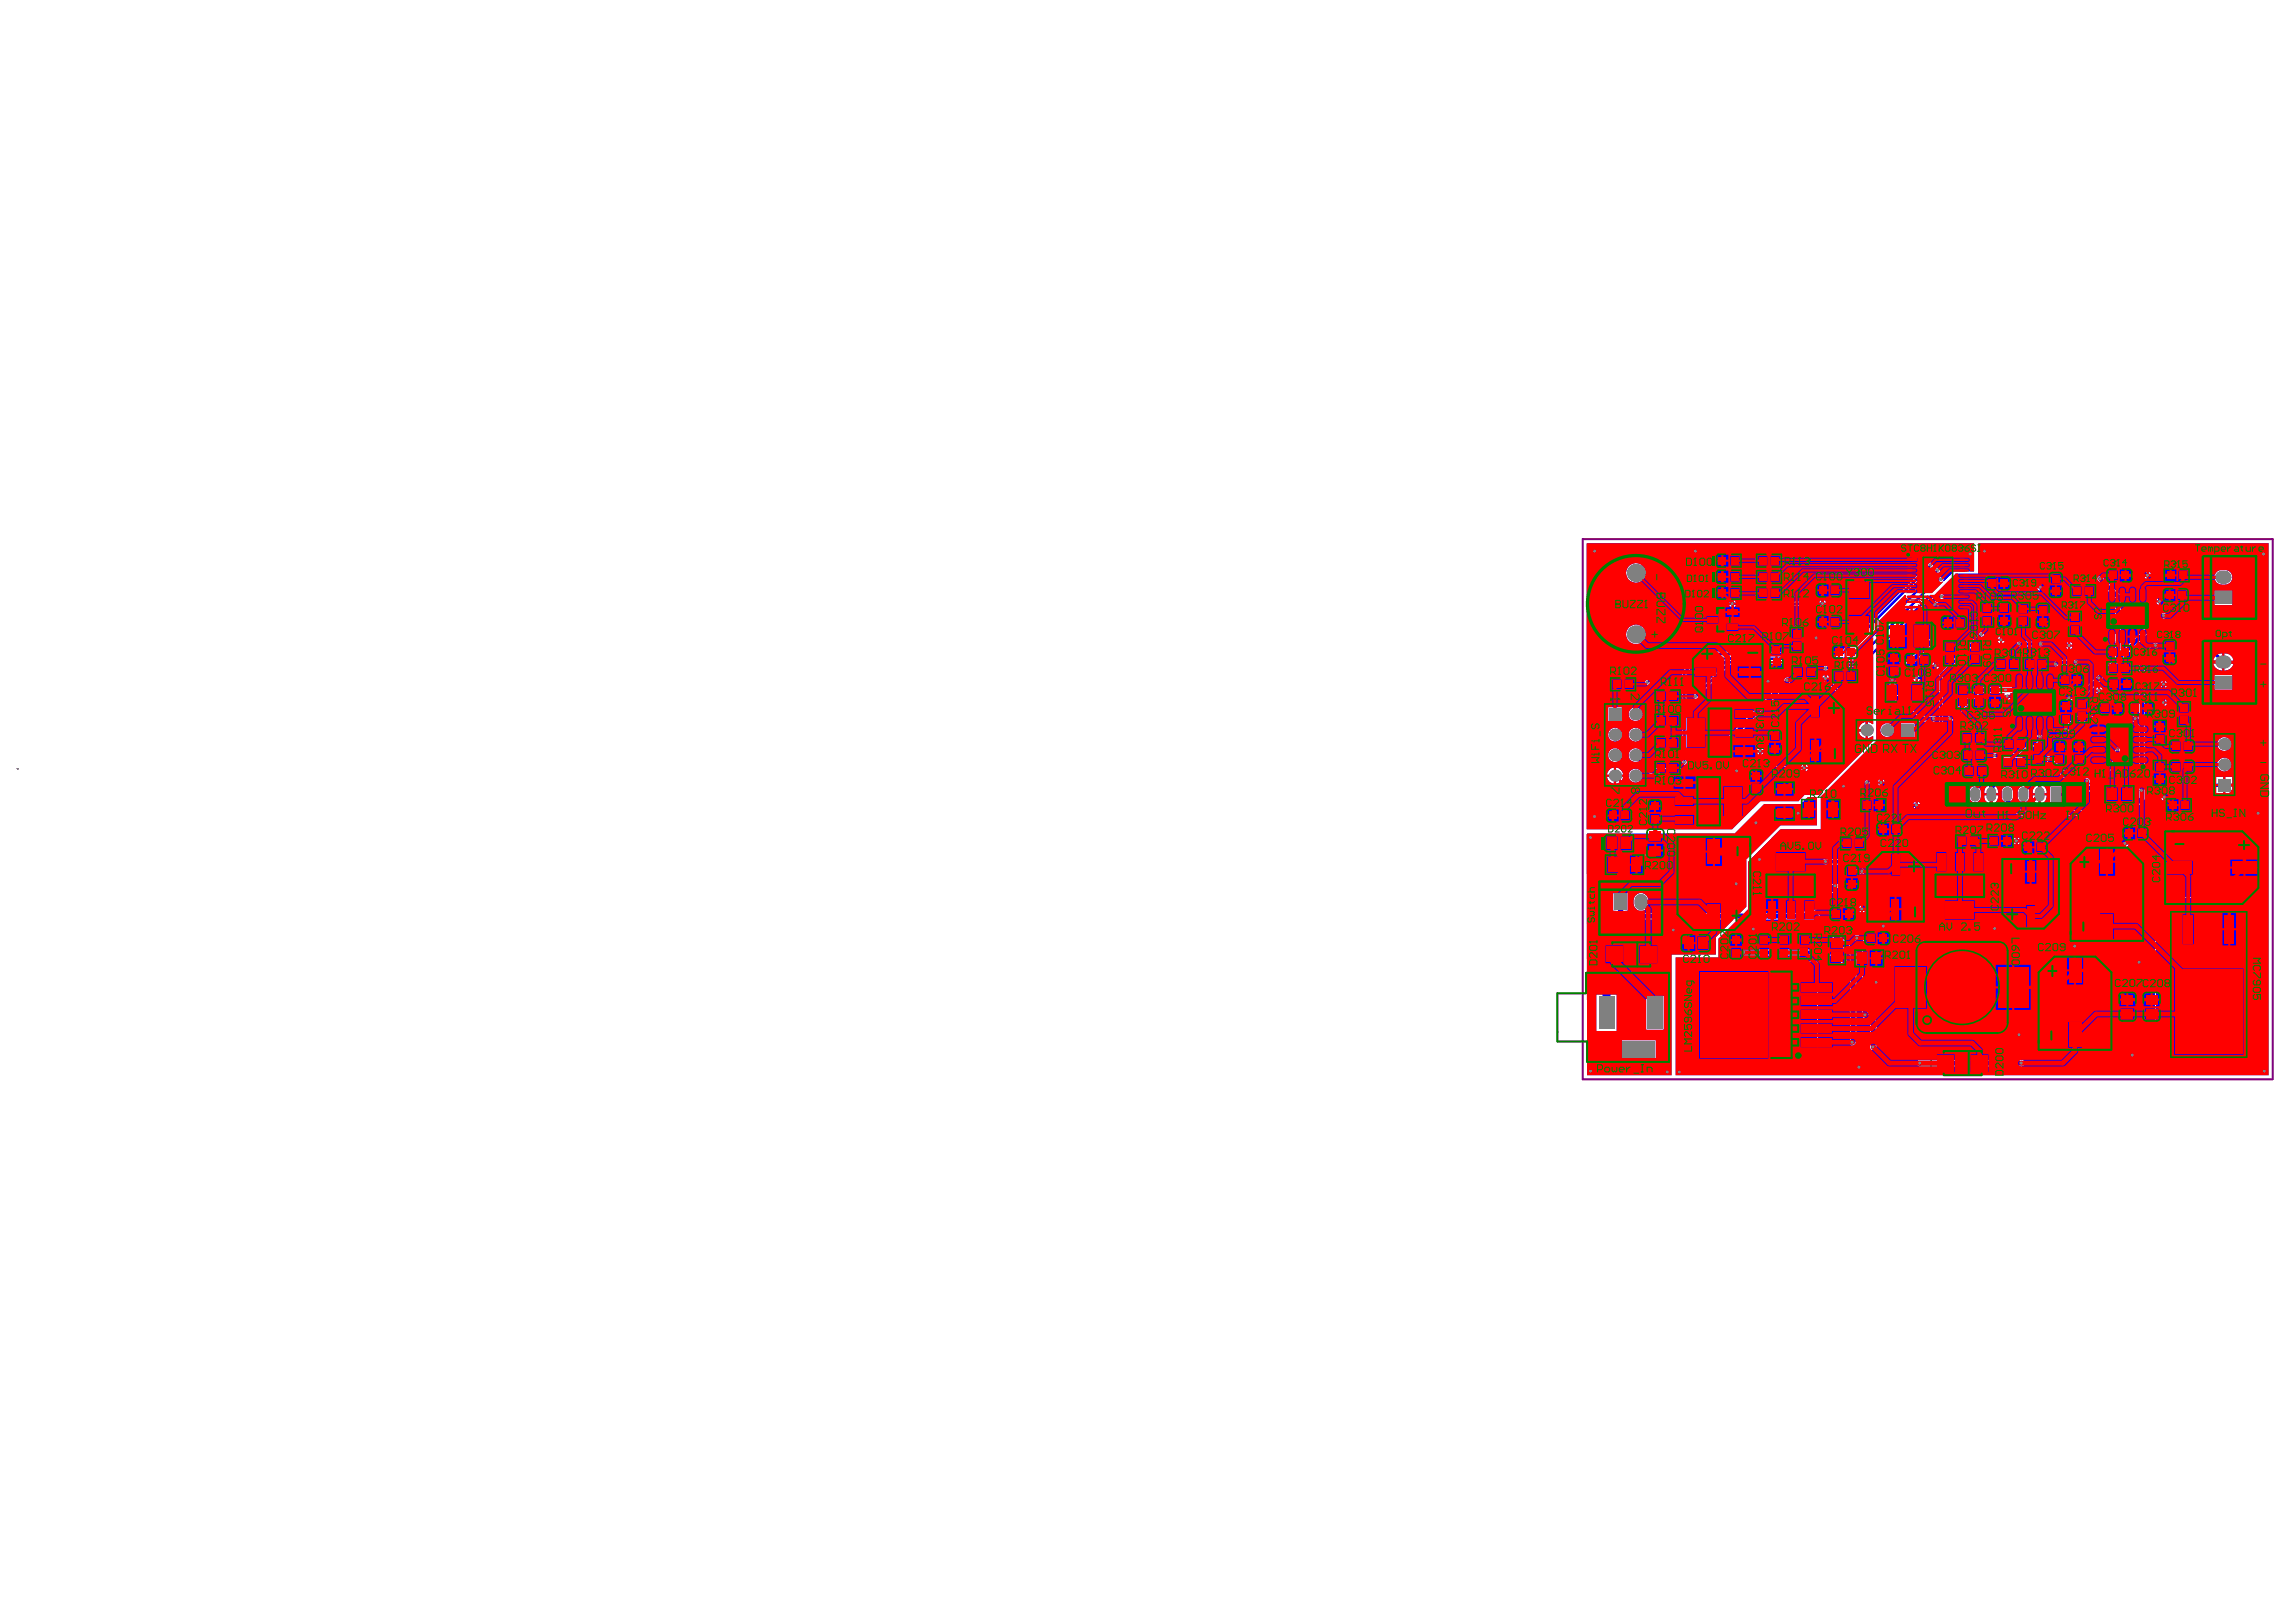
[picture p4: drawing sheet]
<svg xmlns="http://www.w3.org/2000/svg" width="297mm" height="210mm" viewBox="0 0 297 210" stroke-linecap="round" stroke-linejoin="round" font-family="sans-serif">
<path d="M2.2 99.5h.1" fill="none" stroke="#808080" stroke-width=".13"/>
<g fill="none" stroke="#008000" stroke-width=".21">
<path d="M221.3 72v1.1M221.3 74.1v1.1M221.3 76.2v1M225.5 76.7h1.1M225.5 74.6h1.1M225.5 72.6h1.1M226 72v1.1M226 74.1v1.1M226 76.2v1M243.7 81.8v1M250.7 82.3h1M251.2 81.8v1"/>
<path d="M206.9 108.6v1.1M211.6 109.1h1M212.1 108.6v1.1M206.5 123.5h1M207 123v1M214.7 123v1M249.3 137.6h1.1M249.8 137v1.1M257.6 137v1.1"/>
</g>
<g fill="none" stroke="#800080" stroke-width=".13">
<path d="M222.2 78.7h1.3v3h-1.3zM223.2 76.7h.8M223.2 74.6h.8M223.2 72.6h.8M223.4 72.1v.9M223.4 74.2v.8M223.4 76.3v.8M223.4 76.7l.4-.4v.8zM223.8 73.7l-.4 .3M223.8 75.8l-.4 .3M223.8 71.6l-.4 .3M223.8 72.1v.9l-.4-.4z"/>
<path d="M223.8 74.2v.8l-.4-.4zM224 73.8l-.4 .3M224 75.9l-.4 .3M224 71.7l-.4 .3M238.9 75.9h3.3v5.2h-3.3zM220.6 91.3h3.8v7h-3.8zM209 109.1h.9M209.3 108.7v.8M209.3 109.1l.4-.4v.8zM209.6 108.1l-.3 .3M209.8 108.2l-.3 .3M219.1 100.2h3.9v7h-3.9z"/>
<path d="M228.2 112.7h7v3.9h-7zM250.1 112.7h6.9v3.9h-6.9zM208.8 122.1h4.5v2.8h-4.5zM221.7 125.8h10.1v11.1h-10.1zM251.7 136.2h4.5v2.7h-4.5z"/>
<circle cx="261.5" cy="92.1" r=".53"/>
<circle cx="273.5" cy="80.8" r=".53"/>
<circle cx="275.3" cy="98.1" r=".53"/>
</g>
<path d="M204.8 69.8h89.2v69.9h-89.2zM253.3 127.8h1.1M253.8 127.2v1.1" fill="none" stroke="#800080" stroke-width=".27"/>
<path d="M272.6 77.6h5.3v4.2h-5.3zM260.6 88.8h5.3v4.2h-5.3zM272.1 93.8h4.2v5.2h-4.2z" fill="none" stroke="#800080" stroke-width=".53"/>
<g fill="#00f">
<path d="M205.3 70.3h50.1v3.7h-2.6l-1.3 1.3-.1-.1a.3 .3 0 0 0 0-.4 .3 .3 0 0 0-.4-.1l-.6 .1-1.9 2h-.2l-.1-.1 2.6-2.6a.31 .31 0 0 0 .1-.5 .31 .31 0 0 0-.5 .1l-3 3.1h-.7l-.1-.1 3.2-3.2a.32 .32 0 0 0 .2-.6 .32 .32 0 0 0-.5 .2l-11.3 11.2h-21.5l-3.7 3.7a.31 .31 0 0 0-.1 .5 .31 .31 0 0 0 .5-.1l3.5-3.5h2.6l.1 .1-1.9 1.8v.2v11.5a.32 .32 0 0 0 .2 .5 .32 .32 0 0 0 .3-.5v-11.4l1.6-1.6h3.7v.1l-4.2 4.2a.31 .31 0 0 0-.2 .5 .31 .31 0 0 0 .6-.1l4.2-4.2h16.1l2.2-2.2h.1v.3l-2.1 2.1h-3.8a.31 .31 0 0 0-.5 .3 .31 .31 0 0 0 .5 .2h4h.1l1.7-1.7h.1v8.7h-.1l-.4-.2-.1-.6-5-5h-.4v.4l4.9 4.9v.3a1.09 1.09 0 0 0-.7 .9h1v.1h.1v1l.6-.2h.1v.6l-7 7h-1.8l-.8 .8h-5l-3.6 3.6h-18.8zM210.4 74.1a1.27 1.27 0 0 0 2.5 0 1.27 1.27 0 0 0-2.5 0zM224.3 77.7v.9l.2-.2h10.9l.3 .2v-.9l-.3 .2h-10.9zM235.9 77.7v.3h.3l-.1-.2zM223.8 77.8l-.1 .2h.3v-.3zM235.9 78.3v.3l.3-.3zM223.7 78.3l.1 .2 .2 .1v-.3zM210.4 82.1a1.27 1.27 0 0 0 2.5 0 1.27 1.27 0 0 0-2.5 0zM236.3 87.4v.3h.3l-.1-.2zM235.8 87.5l-.1 .2h.4v-.3zM235.7 87.9l.1 .3 .3 .1v-.4zM208.1 91.5v1.8h1.7v-1.8zM210.7 92.4a.9 .9 0 0 0 1.8 0 .9 .9 0 0 0-1.8 0zM240.5 94.6a1.02 1.02 0 0 0 .9 .9v-.9zM210.7 95.1a.9 .9 0 0 0 1.8 0 .9 .9 0 0 0-1.8 0zM208 95.1a.9 .9 0 0 0 1.8 0 .9 .9 0 0 0-1.8 0zM227.9 96.7v.4h.3l-.1-.2zM227.4 96.9l-.1 .2h.3v-.4zM208 97.7a.9 .9 0 0 0 1.8 0 .9 .9 0 0 0-1.8 0zM233.6 98.9v.3h.3l-.1-.2zM210.9 97.1a.89 .89 0 0 0-.1 1.1 .89 .89 0 0 0 1.1 .3l1.6 1.6h6.3l11.7-11.6a.42 .42 0 0 0 0-.7 .42 .42 0 0 0-.6 .1l-.1 .2-11.3 11.3h-5.7l-1.4-1.4a.9 .9 0 0 0-.3-1 .9 .9 0 0 0-1.2 .1zM233.6 99.5v.3l.2-.1 .1-.2zM227.3 97.4l.2 .2v.6l1.5 1.4h4.1l.2 .2v-.9l-.2 .2h-3.9l-1.2-1.2v-.3l.2-.2zM209.1 99.3v.9h.9a1.02 1.02 0 0 0-.9-.9zM208.2 99.6l-.3 .6h.9v-.9l-.4 .1zM210.7 100.4a.9 .9 0 0 0 1.8 0 .9 .9 0 0 0-1.8 0zM209.1 100.5v.9a1.02 1.02 0 0 0 .9-.9zM207.9 100.5a1.02 1.02 0 0 0 .9 .9v-.9z"/>
<path d="M255.9 70.3h37.6v68.8h-76.7v-15.2h5.5v-2.4l2.5-2.5h9.9l4.6 4.6v.9h-.1l-1.5-1.5-.3-.1h-11.8a.37 .37 0 0 0-.3 .4 .37 .37 0 0 0 .3 .3h11.7l2 2.1v8.9a.44 .44 0 0 0 .2 .7 .44 .44 0 0 0 .6-.3l.1-.2-.1-11.6-4.9-4.9-.5-.2-.1-.1 3.1-3.1a.41 .41 0 0 0 0-.6 .41 .41 0 0 0-.6 0l-3.8 3.8h-7.4l-.1-.1 .4-.3v-6.2l4.1-4.2h5.3v-4.2l7.1-7.2v-11.5l7-6.9h1.4a.31 .31 0 0 0 .4-.3 .31 .31 0 0 0-.4-.2h-.6l-.1-.2 2.6-2.6h2.9zM278 74v.3h.3l-.1-.2zM277.5 74.1l-.1 .2h.3v-.3zM278 74.6v.3l.3-.3zM277.4 74.6l.1 .2 .2 .1v-.3zM286.8 74a1.01 1.01 0 0 0-.1 1.3 1.01 1.01 0 0 0 1.1 .4 .94 .94 0 0 0 1-1 .94 .94 0 0 0-1-.9 1.23 1.23 0 0 0-1 .2zM264.1 75.5v.4h.4l-.2-.2zM263.7 75.7l-.2 .2h.4v-.4zM264.1 76.1v.3l.2-.1 .2-.2zM263.5 76.1l.4 .3v-.3zM279.5 77.4v.3h.4zM279.1 77.5l-.1 .2h.3v-.3zM279.5 78v.3l.4-.3zM279 78l.1 .2 .2 .1v-.3zM286.5 76.4v1.9h2.3v-1.9zM259 82.4v.3h.3l-.1-.2zM258.5 82.5l-.1 .2h.4v-.3zM259 82.9v.4l.3-.3zM258.4 82.9l.1 .3 .3 .1v-.4zM267.8 83.1v.3h.3l-.1-.2zM267.4 83.2l-.2 .2h.4v-.3zM261 83.1a.32 .32 0 0 0-.1 .4 .32 .32 0 0 0 .4 .2h2.7a.32 .32 0 0 0 .4-.4 .32 .32 0 0 0-.4-.3h-2.7zM267.8 83.7l.1 .3 .2-.3zM267.2 83.7l.2 .2 .2 .1v-.3zM287.8 84.6v.9h1.1a1.05 1.05 0 0 0-1.1-.9zM286.7 84.9l-.4 .6h1.2v-.9a1.05 1.05 0 0 0-.8 .3zM250.5 85.7v.3h.4l-.1-.2zM250.1 85.8l-.1 .2h.3v-.3zM265.7 85.7a.32 .32 0 0 0 0 .5 .32 .32 0 0 0 .5 0l.1-.2h2.3a.32 .32 0 0 0 .3-.3 .32 .32 0 0 0-.3-.3h-2.4zM250.5 86.3v.3l.3-.1 .1-.2zM250 86.3l.1 .2 .2 .1v-.3zM287.8 85.8v1a1.1 1.1 0 0 0 1.1-1zM286.3 85.8a1.15 1.15 0 0 0 1.2 1v-1zM248.1 87.3v.3h.3zM247.6 87.4l-.1 .2h.3v-.3zM251.9 92.9a.38 .38 0 0 0 .2 .4 .38 .38 0 0 0 .5 0l3.6-3.6h3.1v.1l-.1 .2h1l-.1-.2v-.1l10.1-.1 9.6-9.5a.38 .38 0 0 0 .5-.4 .38 .38 0 0 0-.4-.4l-.5 .1-4.9 4.9-.1-.1v-7.1l-2.4-2.5a.37 .37 0 0 0-.6 0 .37 .37 0 0 0 0 .6l2.2 2.2v7.8l-3.7 3.7h-13.9l-.3 .2zM248.1 87.9v.3l.3-.3zM247.5 87.9l.1 .2 .2 .1v-.3zM280.1 88.1v.3h.3l-.1-.2zM279.6 88.2l-.1 .2h.3v-.3zM280.1 88.7v.3l.2-.1 .1-.2zM279.5 88.7l.3 .3v-.3zM271.7 88.9v.3h.3l-.1-.2zM271.2 89l-.1 .2h.3v-.3zM286.5 87.4v1.8h2.3v-1.8zM271.7 89.5v.3l.2-.1 .1-.2zM271.1 89.5l.3 .3v-.3zM267.8 89.8v.4h.3l-.1-.2zM267.4 90l-.2 .2h.4v-.4zM259.8 90.3v.3l.2-.1 .2-.2zM259.2 90.3l.4 .3v-.3zM267.8 90.4l.1 .4 .2-.4zM267.2 90.4l.2 .3 .2 .1v-.4zM280 90.5v.3h.4l-.2-.2zM279.6 90.6l-.2 .2h.4v-.3zM280 91v.4l.2-.1 .2-.3zM279.4 91l.4 .4v-.4zM259.2 101.9a1.74 1.74 0 0 0-.1 1.6l2 2 .3 .1h13.8l.2-.1 1.9-1.9 .2-.3v-17.8l1.7-1.7a.37 .37 0 0 0 0-.5 .37 .37 0 0 0-.6 0l-1.9 1.9v7.5l-.1 .1-.3-.2h-7.7l-.2 .1-1.4 1.4a.37 .37 0 0 0 0 .6 .37 .37 0 0 0 .5 0l1.3-1.3h7.3l.6 .6v9.2l-1.7 1.7h-13.5l-1.3-1.3a1.62 1.62 0 0 0 .1-1.5l-.1-.2a.74 .74 0 0 0-1 0zM250.1 77.9l-.1 .3v4.1l-5.4 5.5-.1 .2v1.8l.1 .3 3.2 3.2 .2 .1h2.2a.37 .37 0 0 0 .3-.4 .37 .37 0 0 0-.3-.4h-2l-3-3v-1.4l5.6-5.6v-4.4a.37 .37 0 0 0-.3-.4 .37 .37 0 0 0-.4 .1zM245.9 93.6v1.8h1.8v-1.8zM243.3 94.5a.89 .89 0 0 0 1.7 0 .89 .89 0 0 0-1.7 0zM286.9 96.3a.9 .9 0 0 0 1.8 0 .9 .9 0 0 0-1.8 0zM257.9 97.5l-.1 .3a.28 .28 0 0 0 .3 .3h3.5l2.5-2.5a.32 .32 0 0 0 0-.5 .32 .32 0 0 0-.4 0l-2.4 2.4h-3.2zM265.2 101.8v2h1.5v-.7h2.9l4.6-4.5 .1-.2v-1.4a.32 .32 0 0 0-.3-.3 .32 .32 0 0 0-.4 .3v1.2l-4.2 4.3h-2.7v-.7zM286.9 98.9a.9 .9 0 0 0 1.8 0 .9 .9 0 0 0-1.8 0zM243.5 100.8v.3h.4l-.2-.2zM243.1 100.9l-.2 .2h.3v-.3zM264.8 98a.38 .38 0 0 0 0 .5l2.9 2.9h2.3a.37 .37 0 0 0 .4-.3 .37 .37 0 0 0-.4-.4h-1.9l-2.8-2.7a.38 .38 0 0 0-.5 0zM287.9 100.5v1h.9v-1zM286.7 100.5v1h.9v-1zM256.1 82l-5.2 5.2v6.7l-5.4 5.3-2.3 .1-1.7 1.7a.31 .31 0 0 0-.2 .5 .31 .31 0 0 0 .5-.1l1.6-1.6h2.2l.2-.1 5.5-5.5 .1-.2v-6.6l5-5a.33 .33 0 0 0 .2-.5 .33 .33 0 0 0-.5 .1zM243.5 101.4v.3l.2-.1 .2-.2zM242.9 101.4l.3 .3v-.3zM287.9 101.7v.9h.9v-.9zM286.7 101.7v.9h.9v-.9zM264 101.6v1.1h.8a.93 .93 0 0 0-.8-1.1zM263.2 101.8a.94 .94 0 0 0-.2 .9h.7v-1.1zM257.8 101.6v1.1h.7v-.2a.87 .87 0 0 0-.7-.9zM257 101.8a.94 .94 0 0 0-.3 .9h.8v-1.1zM280.2 102.7v.3h.3l-.1-.2zM279.7 102.8l-.1 .2h.3v-.3zM280.2 103.3v.3l.2-.1 .1-.2zM279.6 103.3l.1 .2 .2 .1v-.3zM261.3 101.9a1.65 1.65 0 0 0-.2 1.6 .74 .74 0 0 0 .9 .3 .74 .74 0 0 0 .5-.7 1.14 1.14 0 0 0-.3-1.3 .74 .74 0 0 0-.9 .1zM255 101.9a1.65 1.65 0 0 0-.1 1.6 .74 .74 0 0 0 .8 .3 .74 .74 0 0 0 .6-.7 1.14 1.14 0 0 0-.4-1.3 .74 .74 0 0 0-.9 .1zM264 102.9v1.1h.1a.93 .93 0 0 0 .7-1.1zM263 102.9a.93 .93 0 0 0 .7 1.1v-1.1zM257.8 102.9v1.1a.92 .92 0 0 0 .7-1.1zM256.7 102.9a.88 .88 0 0 0 .8 1.1v-1.1zM248.1 103.7v.4h.3l-.1-.3zM247.6 103.8l-.1 .3h.3v-.4zM248.1 104.3v.4l.3-.3zM247.5 104.3l.1 .2 .2 .2v-.4zM261 108.4v.3h.4l-.1-.2zM260.6 108.5l-.2 .2h.4v-.3zM275.1 108.7v.3h.3zM274.6 108.8l-.1 .2h.3v-.3zM261 109v.3l.4-.3zM260.4 109l.2 .2 .2 .1v-.3zM275.1 109.3v.3l.2-.1 .1-.2zM274.5 109.3l.1 .2 .2 .1v-.3zM235.9 111.2a.38 .38 0 0 0 0 .4 .38 .38 0 0 0 .3 .3h3.3l1.1 1.1a.37 .37 0 0 0 .6 0 .37 .37 0 0 0 0-.5l-1.5-1.3-3.5-.1zM241 117.2v.3h.4zM240.6 117.3l-.2 .2h.4v-.3zM241 117.8v.3l.4-.3zM240.4 117.8l.4 .3v-.3zM240 121.1a.39 .39 0 0 0 0 .6l.9 .9v8.7l.1 .3 .9 .9v3a.42 .42 0 0 0 .4 .4 .42 .42 0 0 0 .5-.4l-.1-3.3-1-1.1v-8.7l-.1-.2-1-1.1a.42 .42 0 0 0-.6 0zM278.8 116.1v21.6h13.2v-21.6zM248.1 137.3a.43 .43 0 0 0-.1 .4 .43 .43 0 0 0 .4 .3h13.1a.42 .42 0 0 0 .4-.4 .42 .42 0 0 0-.4-.4h-13.1zM217.5 124.5v13.7h17.6v-13.7z"/>
<path d="M205.3 108l.1-.2h19l3.8-3.7h4.8l.9-.9h1.2v3.6h-4.8l-4.4 4.4v6.1l-.8 .8h-14.7l-.1-.1v-.1h.3v-2.3h-1.9v2.3h.5l.1 .3 .8 .8h14l.1 .1-2.2 2.2v2.2h-5.7v15.6h-11zM227.3 106v.4h.4l-.2-.2zM226.9 106.2l-.1 .2h.3v-.4zM227.3 106.6v.3l.4-.2zM226.8 106.6l.1 .2 .2 .1v-.3zM213.2 110.2v.3h.3l-.1-.2zM212.7 110.3l-.1 .2h.3v-.3zM213.2 110.8v.3l.2-.1 .1-.2zM212.6 110.8l.1 .2 .2 .1v-.3zM211.6 115.9a1.17 1.17 0 0 0-.3 1.2 1.17 1.17 0 0 0 1 .8 1.11 1.11 0 0 0 .9-1.6 .91 .91 0 0 0-1.6-.4zM216.6 119.9v.3h.4zM216.2 120l-.1 .2h.3v-.3zM216.6 120.5v.3l.4-.3zM216.1 120.5l.3 .3v-.3zM213 128.9v4.4h2.2v-4.4zM206.5 128.7v4.7h2.6v-4.7zM209.8 134.6v2.3h4.4v-2.3z"/>
</g>
<path d="M2.2 99.5h.1" fill="none" stroke="#808080" stroke-width=".13"/>
<path d="M209.6 116.7v1.2l.7 .7h24.6l4.8 4.8v11.4l-.1 .1M237.4 114.6l-3.9 4M240.2 121.4l1.1 1v8.9l1 1.1v3.1M248.4 137.6h13.1" fill="none" stroke="#00f" stroke-width=".64"/>
<path d="M227.2 106.5l-4.2 4.2h-10l-5.2 5.1v15.3M216.5 120.4h-6l-2.7 2.6" fill="none" stroke="#00f" stroke-width="1"/>
<path d="M224.2 78.1h11.6M249.8 73.1l-11.5 11.5h-21.5l-3.7 3.7M250.7 73.8l-11.4 11.4h-19.6l-1.8 1.8v11.7M251.1 75h-.5l-10.7 10.7h-16.1l-4.4 4.4M251.2 77.2h-1.6l-9.2 9.3h-4.2M277.9 74.5l-1.6-1.6h-9.2l-3.1 3.1 .3 .3v5.5M227.7 97.2v.8l1.4 1.4h4.4M236.2 87.8l5.3 5.3v1.4M256.3 82.1l-5.2 5.2v6.7l-5.5 5.5h-2.3l-1.8 1.8M267.7 83.6h-.2l-1.8-1.8h-5.7l-1.1 1v-1.6l-.9-.8h-2.8l-4.8 4.8v.9l-1.6 1.6h-.8" fill="none" stroke="#00f" stroke-width=".32"/>
<path d="M277.9 74.5l1.5 1.5v1.8l.3 .3h.4l7.5 7.6M261.3 83.3h2.7M263.9 95.3l-2.5 2.5h-3.3M268.6 85.7h-2.4l-.2 .2M271.6 89.4v.5l-.3 .2h-11.6l-2.1 2.1v10.6v-.8l1.5-1.4h3.8l1 .9v1.3M274 97v1.4l-4.5 4.4h-3.5M279.9 88.6v2.3M243.4 101.3l2.9 2.9h1.7v6.4l-7.1 7.1M260.9 108.8h13.7l.3 .3M287.8 101.6h-6.2l-1.6 1.6" fill="none" stroke="#00f" stroke-width=".42"/>
<path d="M250.4 78.2v4.3l-5.6 5.5v1.8l3.2 3.2h2.2M271.7 74.9l2.3 2.3v8.1M279.9 79.7h-.2l-5.7 5.6M231.2 88v.2l-11.6 11.6h-5.9l-2.1-2.1M265 98.2l2.9 2.9h2.1M274 85.3l-4 4h-14l-3.7 3.7M277.1 93.8l-.8-.8h-7.7l-1.3 1.4M278.9 83.6l-1.8 1.8v17.9l-1.9 2h-13.8l-1.7-1.7v-.8M236.2 111.5h3.4l1.3 1.3M225.6 123.3h11.8l2.3 2.3" fill="none" stroke="#00f" stroke-width=".53"/>
<g fill="#00f">
<path d="M217.6 124.5h17.5v13.6h-17.5z" fill-rule="evenodd"/>
<path d="M278.9 116.2h13v21.4h-13z" fill-rule="evenodd"/>
</g>
<g fill="#808080">
<circle cx="236.2" cy="87.8" r=".2"/>
<circle cx="224.1" cy="78.1" r=".19"/>
<circle cx="235.8" cy="78.1" r=".2"/>
<circle cx="233.4" cy="99.4" r=".19"/>
<circle cx="227.7" cy="97.2" r=".19"/>
<circle cx="250.4" cy="78.2" r=".19"/>
<circle cx="244.8" cy="88" r=".19"/>
<circle cx="236.2" cy="86.5" r=".2"/>
<circle cx="251.2" cy="77.2" r=".19"/>
<circle cx="249.7" cy="73.1" r=".19"/>
<circle cx="250.7" cy="73.8" r=".2"/>
<circle cx="213.1" cy="88.3" r=".2"/>
<circle cx="217.9" cy="98.6" r=".2"/>
<circle cx="251.1" cy="75" r=".2"/>
<circle cx="219.3" cy="90.1" r=".2"/>
<circle cx="273.9" cy="97" r=".2"/>
<circle cx="261.2" cy="83.3" r=".19"/>
<circle cx="264" cy="83.3" r=".2"/>
<circle cx="263.8" cy="95.3" r=".19"/>
<circle cx="258.1" cy="97.8" r=".2"/>
<circle cx="265.9" cy="85.9" r=".2"/>
<circle cx="268.5" cy="85.7" r=".2"/>
<circle cx="256.3" cy="82.1" r=".19"/>
<circle cx="241.5" cy="101.3" r=".2"/>
<circle cx="242.3" cy="135.5" r=".19"/>
<circle cx="241.3" cy="131.3" r=".2"/>
<circle cx="239.6" cy="134.9" r=".2"/>
<circle cx="237.4" cy="114.6" r=".2"/>
<circle cx="225.6" cy="123.2" r=".19"/>
<circle cx="240.2" cy="121.4" r=".19"/>
<circle cx="248.4" cy="137.6" r=".19"/>
<circle cx="261.5" cy="137.6" r=".2"/>
<circle cx="236.2" cy="111.5" r=".2"/>
<circle cx="240.9" cy="112.8" r=".19"/>
<circle cx="259.5" cy="89.3" r=".19"/>
<circle cx="252.3" cy="93" r=".19"/>
<circle cx="271.7" cy="74.9" r=".19"/>
<circle cx="271.5" cy="87.7" r=".19"/>
<circle cx="279.9" cy="79.7" r=".19"/>
<circle cx="250.1" cy="93" r=".19"/>
<circle cx="265" cy="98.2" r=".2"/>
<circle cx="270" cy="101.1" r=".19"/>
<circle cx="277" cy="102.3" r=".2"/>
<circle cx="276.2" cy="93" r=".19"/>
<circle cx="278.8" cy="83.5" r=".2"/>
<circle cx="267.2" cy="94.4" r=".2"/>
<circle cx="259.7" cy="90.1" r=".19"/>
<circle cx="267.7" cy="90.3" r=".2"/>
<circle cx="279.9" cy="90.9" r=".19"/>
<circle cx="279.9" cy="88.6" r=".19"/>
<circle cx="271.5" cy="89.4" r=".19"/>
<circle cx="260.9" cy="108.8" r=".2"/>
<circle cx="274.9" cy="109.1" r=".2"/>
<circle cx="280" cy="103.2" r=".19"/>
<circle cx="279.4" cy="77.8" r=".19"/>
<circle cx="277.8" cy="74.4" r=".2"/>
<circle cx="267.7" cy="83.5" r=".2"/>
<circle cx="258.9" cy="82.8" r=".2"/>
<circle cx="247.9" cy="87.7" r=".19"/>
<circle cx="250.4" cy="86.1" r=".2"/>
<circle cx="263.9" cy="76" r=".19"/>
<circle cx="247.9" cy="104.2" r=".2"/>
<circle cx="243.3" cy="101.3" r=".19"/>
<circle cx="240.9" cy="117.6" r=".19"/>
<circle cx="216.5" cy="120.4" r=".19"/>
<circle cx="213" cy="110.7" r=".19"/>
<circle cx="227.2" cy="106.5" r=".2"/>
<circle cx="231.2" cy="88" r=".19"/>
<circle cx="232.6" cy="105.2" r=".2"/>
<circle cx="205.8" cy="108.4" r=".2"/>
<circle cx="205.8" cy="138.6" r=".19"/>
<circle cx="215.7" cy="138.7" r=".19"/>
<circle cx="224.6" cy="114.4" r=".19"/>
<circle cx="217.3" cy="138.7" r=".19"/>
<circle cx="292.9" cy="138.6" r=".19"/>
<circle cx="292.8" cy="71.7" r=".2"/>
<circle cx="256.7" cy="71.3" r=".19"/>
<circle cx="206.3" cy="105.7" r=".2"/>
<circle cx="206.3" cy="71.3" r=".2"/>
<circle cx="254.9" cy="71.7" r=".2"/>
<circle cx="224.7" cy="99.8" r=".19"/>
<circle cx="219.3" cy="71.3" r=".2"/>
<circle cx="234.9" cy="82.6" r=".19"/>
<circle cx="228.7" cy="88.2" r=".2"/>
<circle cx="292.1" cy="105.2" r=".2"/>
<circle cx="227.6" cy="111.2" r=".19"/>
<circle cx="238.5" cy="101.7" r=".19"/>
<circle cx="268.4" cy="122.4" r=".2"/>
<circle cx="276.8" cy="124.5" r=".2"/>
<circle cx="261.2" cy="133.9" r=".19"/>
<circle cx="275.8" cy="136.5" r=".2"/>
<circle cx="240.5" cy="138.1" r=".2"/>
<circle cx="226.8" cy="120.2" r=".19"/>
<circle cx="242.7" cy="127.1" r=".19"/>
<circle cx="243.6" cy="119.8" r=".2"/>
<circle cx="258.1" cy="120.2" r=".19"/>
<circle cx="208.9" cy="100.4" r=".78"/>
<circle cx="221.7" cy="127.7" r=".52"/>
<circle cx="225.6" cy="127.7" r=".52"/>
<circle cx="283.7" cy="134.7" r=".52"/>
<circle cx="287.8" cy="134.7" r=".52"/>
<circle cx="208.9" cy="97.7" r=".78"/>
<circle cx="208.9" cy="95.1" r=".78"/>
<circle cx="221.7" cy="131.3" r=".52"/>
<circle cx="221.6" cy="135" r=".52"/>
<circle cx="225.6" cy="135" r=".52"/>
</g>
<path d="M208.2 91.7h1.5v1.5h-1.5z" fill-rule="evenodd" fill="#808080"/>
<path d="M255.5 102.5v.6M257.6 102.5v.6M259.7 102.5v.6M261.8 102.5v.6" fill="none" stroke="#808080" stroke-width="1.2"/>
<g fill="#808080">
<circle cx="287.6" cy="131" r=".52"/>
<circle cx="287.8" cy="127.4" r=".52"/>
<circle cx="211.6" cy="100.4" r=".78"/>
<circle cx="287.8" cy="96.3" r=".78"/>
</g>
<path d="M287.5 85.7h.3" fill="none" stroke="#808080" stroke-width="1.7"/>
<path d="M209.9 134.7h4.2v2.1h-4.2z" fill-rule="evenodd" fill="#808080"/>
<path d="M212.3 116.5v.4" fill="none" stroke="#808080" stroke-width="1.7"/>
<g fill="#808080">
<path d="M208.8 115.7h1.7v2.1h-1.7z" fill-rule="evenodd"/>
<path d="M246 93.7h1.6v1.6h-1.6z" fill-rule="evenodd"/>
</g>
<g fill="#808080">
<circle cx="211.6" cy="97.7" r=".78"/>
<circle cx="211.6" cy="92.4" r=".78"/>
<circle cx="211.6" cy="95.1" r=".78"/>
<circle cx="211.6" cy="82.1" r="1.15"/>
<circle cx="211.6" cy="74.1" r="1.15"/>
<circle cx="225.5" cy="131.3" r=".52"/>
<circle cx="244.1" cy="94.5" r=".78"/>
</g>
<path d="M263.9 102.5v.6" fill="none" stroke="#808080" stroke-width="1.2"/>
<circle cx="287.8" cy="98.9" r=".78" fill="#808080"/>
<path d="M287 100.8h1.5v1.6h-1.5z" fill-rule="evenodd" fill="#808080"/>
<path d="M287.5 74.7h.3" fill="none" stroke="#808080" stroke-width="1.7"/>
<g fill="#808080">
<path d="M286.6 76.5h2.1v1.7h-2.1z" fill-rule="evenodd"/>
<path d="M213.1 129h2v4.2h-2z" fill-rule="evenodd"/>
<path d="M286.6 87.5h2.1v1.6h-2.1z" fill-rule="evenodd"/>
<path d="M265.3 101.9h1.3v1.8h-1.3z" fill-rule="evenodd"/>
<path d="M206.8 129h2.1v4.1h-2.1z" fill-rule="evenodd"/>
</g>
<g fill="#808080">
<circle cx="241.5" cy="94.5" r=".78"/>
<circle cx="283.8" cy="131" r=".52"/>
<circle cx="283.8" cy="127.4" r=".52"/>
</g>
<g fill="#f00">
<path d="M205.3 70.3h50.1v3.7h-.5l-.2-.4h-2.5l-1.2 1.1a.32 .32 0 0 0-.2 .4 .32 .32 0 0 0 .5 .1l.1 .1-1.4 1.5h-1.9l-.1-.4-.2-.1h-2.3h-.2l-2.7 2.8-.1 .2v2.1l-2.4 2.4h-1.2v1.2h.3v1.9h-.3v1.2h1.2v-1.2h-.3v-1.9h.3v-.4l2.1-2.1h.1v11.2h-.1l-.6-.2v2l.6-.2h.1v.6l-7 7h-1.8l-.8 .8h-5l-3.6 3.6h-9.6v-.8h.2v-.2h2v.4h2.5v-1.2l-4.5 .1v-.3h-1.2v1.2h.3v.8h-8.5zM223.9 71.9v1.3h1.1v-.4h2.5v.4h1.1v-1.3h-1.1v.4h-2.5v-.4zM223 71.8v.6h.6v-.6zM222.1 71.8v.6h.6v-.6zM229.1 71.9v1.3h1.2v-.5h17.7v-.5h-17.7v-.3zM223 72.7v.6h.6v-.6zM222.1 72.7v.6h.6v-.6zM249.5 73a.32 .32 0 0 0 .1 .4 .32 .32 0 0 0 .5-.2l.4-.5h4.1a.28 .28 0 0 0 .2-.2 .28 .28 0 0 0-.2-.3h-4.2zM250.5 73.6a.32 .32 0 0 0 .1 .5 .32 .32 0 0 0 .4-.2l.5-.5h3.1a.26 .26 0 0 0 .2-.3 .26 .26 0 0 0-.2-.2h-3.2zM223 73.9v.6h.6v-.6zM222.1 73.9v.6h.6v-.6zM229.1 74.1v1.2h1.2v-.8l1-1.1h16.5a.26 .26 0 0 0 .2-.3 .26 .26 0 0 0-.2-.2h-16.6l-.2 .1-1.1 1.1zM223.9 74v1.3h1.1v-.4h2.5v.4h1.1v-1.2h-1.1v.3h-2.5v-.4zM223 74.8v.6h.6v-.6zM222.1 74.8v.6h.6v-.6zM236.8 75.8v1.2h1.2v-.3h1.2v.8h2.7v-2.1h5.9a.26 .26 0 0 0 .2-.2 .26 .26 0 0 0-.2-.3h-6l-.5 .4h-2.1v.8h-1.2v-.3zM235.9 75.6v.7h.7v-.7zM235.1 75.6v.7h.6v-.7zM229.1 76.2v1.2h1.2v-.3l.1-.1 2.9-2.9h14.5a.26 .26 0 0 0 .2-.3 .26 .26 0 0 0-.2-.2h-14.7l-2.7 2.7-.1-.1zM223 75.9v.7h.6v-.7zM222.1 75.9v.7h.6v-.7zM235.9 76.5v.7h.7v-.7zM235.1 76.5v.7h.6v-.7zM223.9 76.1v1.2h1.1v-.2h2.5v.3h1.1v-1.2h-1.1v.3h-2.5v-.4zM223 76.8v.7h.6v-.7zM222.1 76.8v.7h.6v-.7zM235.9 77.7v.3h.3l-.1-.2zM235.4 77.8l-.1 .2h.4v-.3zM224.3 77.7v.3h.3zM223.8 77.8l-.1 .2h.3v-.3zM235.9 78.3v.3l.3-.3zM235.3 78.3l.1 .2 .3 .1v-.3zM223.2 78.6v.5h1.9v-.5h-.5l-.1-.1 .1-.2h-.9l.1 .2-.1 .1zM224.3 79.3v.5h.8v-.5zM223.2 79.3v.5h.8v-.5zM236.8 79.9v1.2h1.2v-.4h1.2v1.1h2.7v-2.2h-.2v-.1l3.3-3.4h2.8a.26 .26 0 0 0 .2-.3 .26 .26 0 0 0-.2-.2h-2.9l-.2 .1-3.9 3.9h-1.6v.6h-1.2v-.3zM235.9 79.7v.6h.7v-.6zM235.1 79.7v.6h.6v-.6zM210.7 73.2a1.27 1.27 0 0 0-.1 1.7 1.27 1.27 0 0 0 1.7 .3l5.3 5.2 3.2 .1v.2h1.5v-1h-1.5v.2h-3l-5.1-5.1a1.27 1.27 0 0 0-.3-1.7 1.27 1.27 0 0 0-1.7 .1zM235.9 80.6v.7h.7v-.7zM235.1 80.6v.7h.6v-.7zM232.2 76.6v.2v4.6h-.4v1.2h1.2v-1.2h-.3v-4.5l2.1-2.1h13a.26 .26 0 0 0 .2-.3 .26 .26 0 0 0-.2-.3h-13.1l-.2 .1zM223.4 80.7v1h1.5v-.2h1.9l2.4 2.4v.8h1.2v-.8h1.4v.3h1.2v-1.2h-1.2v.3h-1.5l-.3 .2h-.4l-2.6-2.5-2.1-.1v-.2zM238 83.6v.6h.6v-.6zM237.1 83.6v.6h.7v-.6zM238 84.5v.7h.6v-.7zM237.1 84.5v.7h.7v-.7zM230 85v.6h.6v-.6zM229 85v.6h.7v-.6zM230 85.8v.7h.6v-.7zM229 85.8v.7h.7v-.7zM233.7 86.4v1.2h1.2v-.6l.3-.3h.8a.31 .31 0 0 0 .5-.2 .31 .31 0 0 0-.5-.3h-.9l-.3 .2zM226.5 86.3v.6h1.4v-.6zM224.8 86.3v.6h1.4v-.6zM236.3 87.4v.3h.3l-.1-.2zM235.8 87.5l-.1 .2h.4v-.3zM226.5 87.1v.6h1.4v-.6zM224.8 87.1v.6h1.4v-.6zM236.3 87.9v.4l.3-.3zM235.7 87.9l.1 .3 .3 .1v-.4zM232.1 86.4v.6l-.6 .7a.47 .47 0 0 0-.7 .3 .36 .36 0 0 0 .4 .4h.6l.8-.8h.6v-1.2zM210.2 87.9v1.3h1.2v-.4h1.5a.73 .73 0 0 0 .5-.6 .34 .34 0 0 0-.3-.2 .34 .34 0 0 0-.3 .3h-1.4v-.4zM215.9 89.5v1.2h1.2v-.3h2.1a.31 .31 0 0 0 .5-.3 .31 .31 0 0 0-.5-.2h-2.1v-.4zM210.7 81.2a1.27 1.27 0 0 0-.1 1.6 1.27 1.27 0 0 0 1.6 .4l.6 .7 .3 .1h8.7l1.3 1.2v2.4l2.9 2.9h7.4l.3 .4v.1h-3l-1 1h-2.8v-.2h-2.5v1.2h2.5v-.2h3.1l1-1h2.7v.2l-1.4 1.5-.1 3.2-4.1 4.2h-.1v-.3h-.7v.6h.4v.1l-.1 .1h-1v1l-.9 .9h-.2v-1.5h-2.6v1.5h-3.7v-.2h-1.3l-.6-.6-.3-.1h-5.2l-1.9 1.9-.1 .6h-.1v1.3h1.2v-1.3h-.2v-.2l1.4-1.5h4.6v1.1h2.5v-.2h3.7v1.5h2.6v-1.5h.6l1.5-1.5h.2v-.2l5.2-5.2 .1-.3v-3.1l1.1-1.1 .1 .1h1.1v-1.4l2.8-2.7 .1-.1v-.5h.2v-1.2h-1.2v1.2l.1 .1-1.8 1.9-.2-.1h-1.1l-.1 .1-.3-.3-.3-.1h-7.2l-2.5-2.4v-2.4l-1.7-1.7-8.9-.1-.5-.5a1.26 1.26 0 0 0-.4-1.6 1.26 1.26 0 0 0-1.7 .2zM208.6 87.9v3.6h-.5v1.8h1.7v-1.8h-.5v-2.3h.5v-1.3zM240.8 93.8l-.3 .6h.9v-.9l-.4 .1zM211.3 91.3l-.1 .3a.89 .89 0 0 0-.3 1.3 .89 .89 0 0 0 1.3 .1 .89 .89 0 0 0-.1-1.3v-.1l4.2-4.2h2.9v.2h1.5v2.8l-1.7 1.7v.8h-.9v1.5h-1.2v-.5h.2v-1.3h-1.2v1.3h.2v1.6h-.2v1.2h1.2v-1.2h-.2v-.3h1.2v1.5h2.5v-1.5h3.8v.2h2.5v-.2h2.1v.7h1.2v-1.2h-.7l-.4-.3h-2.2v-.2h-2.5v.2h-3.8v-1.5h-.8v-.6l1.6-1.6v-3.1h.7v-1.2h-2.9v.2l-3.2 .1zM214.3 89.5v1.2h.3v1.9h-.3v.7l-1.4 1.4a.87 .87 0 0 1-.9-.4 .89 .89 0 0 0-1.2 .4 .89 .89 0 0 0 .4 1.2 .89 .89 0 0 0 1.2-.5h.8l1.6-1.5h.7v-1.3h-.2v-1.9h.2v-1.2zM240.5 94.6a1.02 1.02 0 0 0 .9 .9v-.9zM208 95.1a.9 .9 0 0 0 1.8 0 .9 .9 0 0 0-1.8 0zM229.7 96.1v.7h.7v-.7zM228.8 96.1v.7h.7v-.7zM235 95.6v1.4h.6v-1.4zM234.2 95.6v1.4h.5v-1.4zM227.9 96.7v.4h.3l-.1-.2zM227.4 96.9l-.1 .2h.3v-.4zM225.8 96.4v.7h1.3v-.7zM224.2 96.4v.7h1.3v-.7zM210.9 97.1a.9 .9 0 0 0 .2 1.4 .9 .9 0 0 0 1.3-.4h1.1l1.3-1.4h.7v-1.2h-1.2v.7l-1.2 1.2h-.7a.89 .89 0 0 0-1.5-.3zM229.7 97v.6h.7v-.6zM228.8 97v.6h.7v-.6zM227.9 97.4v.3l.3-.3zM227.3 97.4l.3 .3v-.3zM225.8 97.4v.6h1.3v-.6zM224.2 97.4v.6h1.3v-.6zM208 97.7a.9 .9 0 0 0 1.8 0 .9 .9 0 0 0-1.8 0zM235 97.3v1.4h.6v-1.4zM234.2 97.3v1.4h.5v-1.4zM215.9 98.8v1.2h1.2v-.4h.3l.6-.7a.31 .31 0 0 0 .2-.5 .32 .32 0 0 0-.6 .2l-.4 .3h-.1v-.1zM233.6 98.9v.3h.3l-.1-.2zM233.1 99l-.1 .2h.3v-.3zM233.6 99.5v.3l.2-.1 .1-.2zM233 99.5l.3 .3v-.3zM210.9 99.7a.9 .9 0 0 0 .2 1.4 .9 .9 0 0 0 1.3-.4h1.7l.7-.7h.7v-1.2h-1.2v.6l-.5 .6h-1.4a.89 .89 0 0 0-1.5-.3zM209.1 99.3v.9h.9a1.02 1.02 0 0 0-.9-.9zM208.2 99.6l-.3 .6h.9v-.9l-.4 .1zM227.3 99.7v.6h.7v-.6zM226.4 99.7v.6h.7v-.6zM218.1 100.5v.6h1.3v-.6zM216.5 100.5v.6h1.3v-.6zM226.4 100.6v.6h.7v-.6zM209.1 100.5v.9a1.02 1.02 0 0 0 .9-.9zM207.9 100.5a1.02 1.02 0 0 0 .9 .9v-.9zM231 101.3v.7h1.1v-.7zM229.7 101.3v.7h1v-.7zM218.1 101.4v.7h1.3v-.7zM216.5 101.4v.7h1.3v-.7zM231 102.3v.7h1.1v-.7zM229.7 102.3v.7h1v-.7zM214.2 103.6v.6h.7v-.6zM213.3 103.6v.6h.7v-.6zM214.2 104.5v.6h.7v-.6zM213.3 104.5v.6h.7v-.6zM208.8 104.7v.7h.6v-.7zM207.9 104.7v.7h.6v-.7zM208.8 105.7v.6h.6v-.6zM207.9 105.7v.6h.6v-.6z"/>
<path d="M246.4 77l.2 .1v.3l.2 .1h2.5l1 1h1.2l1.2 1.2v.1h-.6v.6h.6v-.6h.1l.2 .1v1.3h1.2v-1.3h-.4l-2-1.9-1.3-.1-.8-.8v-.1h.6l2.7-2.8h.3l.1 .4 .1 .2h3.6v.1h-3.5a.26 .26 0 0 0-.3 .3 .26 .26 0 0 0 .3 .2h3.5v.7h.3l.9 .9-.1 .1h-.4l-1.6-1.5h-2.6a.26 .26 0 0 0-.3 .2 .26 .26 0 0 0 .3 .3h2.4l1.5 1.5h2.7l1 .9v.9h1.2v-.4h1.3v.5h1.2v-1.2h-1.2v.2h-1.3v-.3h-.8l-1-1v-.1h3.4l3.1 3 .7 .1v.3h1.3v-1.2h-1.3v.4h-.4l-3.2-3.1 .3-.5h-1l.2 .3v.1h-5.1l-.4-.3 .1-1.3 .2-.1v.6h1.5v-.6h5.3v.7h1.3v-.3h.4l1.1 1.1v.8h1.2v-1.2h-.9l-1.1-1.2-.7-.1v-.3l-1.1-.1h-9.6v-3.9h37.6v68.8h-76.7v-15.2h5.5v-2.4l3.9-3.8v-6.2l4.1-4.2h5.3v-4.2l7.1-7.2v-14l.3-.3v-1.2zM281 73.7v.6h.6v-.6zM280.1 73.7v.6h.6v-.6zM278 74v.3h.3l-.1-.2zM277.5 74.1l-.1 .2h.3v-.3zM275.1 73.7v.6h.7v-.6zM274.2 73.7v.6h.7v-.6zM277 75.7l-.3 .7v1.1a.48 .48 0 0 0 .5 .5 .48 .48 0 0 0 .5-.5v-1.1l-.1-.3 .2-.3h4.2l.7-.5v-.2l.3-.1h3.5a1.25 1.25 0 0 0 2 .4 1 1 0 0 0 .1-1.2 1 1 0 0 0-1.1-.4 .9 .9 0 0 0-1 .6h-3.5v-.5h-1.2v1.2l-.1 .1h-.1v-.6h-1.5v.6h-2.5l-.2 .1zM278 74.6v.3l.3-.3zM277.4 74.6l.1 .2 .2 .1v-.3zM275.1 74.6v.7h.7v-.7zM274.2 74.6v.7h.7v-.7zM264.1 75.5v.4h.4l-.2-.2zM263.7 75.7l-.2 .2h.4v-.4zM259.4 75.6v.7h.6v-.7zM258.5 75.6v.7h.7v-.7zM266.1 75.8v.6h.6v-.6zM265.2 75.8v.6h.6v-.6zM280.8 76.2v.7h.6v-.7zM279.9 76.2v.7h.7v-.7zM266.1 76.6v.6h.6v-.6zM265.2 76.6v.6h.6v-.6zM251 77a.32 .32 0 0 0 0 .4 .32 .32 0 0 0 .4 .1h3.2a.26 .26 0 0 0 .2-.3 .26 .26 0 0 0-.2-.2l-3.5-.1zM279.5 77.4v.9a.55 .55 0 0 0 .4-.5h.7v-.7h-.7v.5h-.1zM279.1 77.5l-.1 .2h.3v-.3zM280.8 77.1v.7h.6v-.7zM269.7 75.9v1.2h.3v.9l1.3 1.4h.2h2.2h.2l.9-.9 .2-1.2h.4a.5 .5 0 0 0 .3 .7 .5 .5 0 0 0 .7-.5v-1.1a.51 .51 0 0 0-.7-.5 .51 .51 0 0 0-.3 .8h-.4a.51 .51 0 0 0-.3-.8 .51 .51 0 0 0-.6 .5v1.1l.1 .6-.7 .7h-1.9l-1-1v-.7h.3v-1.2zM271.9 74.2l-.5 .4a.37 .37 0 0 0 0 .6 .37 .37 0 0 0 .6 0l.3-.4h.5l.1 1.3-.1 .3v1.1a.48 .48 0 0 0 .4 .5 .48 .48 0 0 0 .5-.5l-.1-2.4h.4v-1.2h-1.2v.2h-.7zM279 78l.1 .2 .2 .1v-.3zM281.7 76.4v1.2h.2v.4l-1.3 1.3h-.7a.37 .37 0 0 0-.4 .4 .37 .37 0 0 0 .4 .4h.8l.3-.2 1.6-1.5 .1-.7h3.8v.6h2.3v-1.9h-2.3v.6h-3.6v-.6zM247.4 78.7v.3h.5l.3-.3zM246.4 78.7l.3 .3h.5v-.3zM253.4 76.3v.3l.2 .2h1.8l1.3 1.2-.1 .1h-.1v1.2h1.2v-.3h1v.3h1.2v-1.2h-1.2v.4h-1v-.4h-.3l-.1-.2-1.6-1.6h-2.1zM259.4 79.6v.6h.7v-.6zM258.5 79.6v.6h.7v-.6zM264.4 79.7v.6h.6v-.6zM263.5 79.7v.6h.6v-.6zM251.2 79.8v.6h.7v-.6zM259.4 80.5v.6h.7v-.6zM258.5 80.5v.6h.7v-.6zM264.4 80.6v.6h.6v-.6zM263.5 80.6v.6h.6v-.6zM252.1 80.7v.7h.6v-.7zM251.2 80.7v.7h.7v-.7zM245.6 80.7v1.5h1.1v-1.5zM244.3 80.7v1.5h1v-1.5zM276 81.2v1.1h.6a.79 .79 0 0 0-.6-1.1zM275.4 81.4l-.1 .4v.5h.5v-1.1zM256.5 79.7v1.2h.2v.5l-.4 .4a.31 .31 0 0 0-.2 .5 .31 .31 0 0 0 .6-.1l.5-.6v-.7h.5v-1.2zM259 82.4v.3h.3l-.1-.2zM258.5 82.5l-.1 .2h.4v-.3zM259 82.9v.4l.3-.3zM258.4 82.9l.1 .3 .3 .1v-.4zM267.8 83.1v.3h.3l-.1-.2zM267.4 83.2l-.2 .2h.4v-.3zM276 82.5v1.1a.65 .65 0 0 0 .6-.6v-.5zM275.3 82.5a.81 .81 0 0 0 .5 1.1v-1.1zM245.6 82.4v1.5h1.1v-1.5zM244.3 82.4v1.5h1v-1.5zM267.8 83.7l.1 .3 .2-.3zM267.2 83.7l.2 .2 .2 .1v-.3zM276.9 81.5l-.2 .3v1.2a1.91 1.91 0 0 0 1 .9h2.4v.3h1.2v-1.2h-1.2v.2h-2.2l-.2-.2v-1.2a.46 .46 0 0 0-.3-.4 .46 .46 0 0 0-.5 .1zM253.4 77.7l-.1 .2 .2 .2h1.5l.3 .4v4.7h-.4v1.1h1.2v-1.1h-.3v-4.9l-.5-.6-.2-.1h-1.5zM253.4 78.4l-.1 .2 .2 .2 1.1 .1v2.5l-1.8 1.8h-1.1v1.1h1.2v-.5l2.2-2.2v-2.9l-.2-.3-.3-.1h-1zM280.8 84.4v.7h.7v-.7zM279.9 84.4v.7h.7v-.7zM245.1 84.5v.6h.6v-.6zM244.2 84.5v.6h.6v-.6zM247.4 84.6v.7h.6v-.7zM246.5 84.6v.7h.6v-.7zM287.8 84.6v.9h1.1a1.05 1.05 0 0 0-1.1-.9zM286.7 84.9l-.4 .6h1.2v-.9a1.05 1.05 0 0 0-.8 .3zM253.3 88.7v1.2h1.2v-.3h.9v.3h1.2v-1.2h-.3v-.6l1.8-1.8h.2v.3h1.2v-1.3h-1.2v.3l-.5 .1-2.1 2.1v.9h-.3v.3h-.9v-.3zM280.8 85.3v.6h.7v-.6zM279.9 85.3v.6h.7v-.6zM245.1 85.4v.6h.6v-.6zM244.2 85.4v.6h.6v-.6zM250.5 85.7v.3h.4l-.1-.2zM250.1 85.8l-.1 .2h.3v-.3zM247.4 85.6v.6h.6v-.6zM246.5 85.6v.6h.6v-.6zM260.3 83.8l-.1 .3v1.2h-.3v1.3h1.2v-1.3h-.3v-1.1l.7-.6a.32 .32 0 0 0 0-.5 .32 .32 0 0 0-.5 0zM250.5 86.3v.3l.3-.1 .1-.2zM250 86.3l.1 .2 .2 .1v-.3zM287.8 85.8v1a1.1 1.1 0 0 0 1.1-1zM286.3 85.8a1.15 1.15 0 0 0 1.2 1v-1zM267.8 81v1.1h.6l2.4 2.5 .3 .1h1.7v.3h.3v.9h-.3v1.2h1.2v-1.2h-.3v-.9h.3v-1.2h-.4v-.5l.1-.3v-1.2a.48 .48 0 0 0-.5-.4 .48 .48 0 0 0-.4 .4v1.2l.1 .3v.5h-.1v.3h-1.6l-2.1-2.2v-.9zM246.6 77.7v.2v.3l-.2 .2h1.8v-.2l.6 .6v2h-1.2v3h.7v2.2h.2v1.6h-.1l-.3-.3v.9l.3-.3h.1v.7h-1.2v2h1.4v-1.3l.4-.6v-2.7h.4v-1.2h-.6v-1h.8v-3h-.4v-2.2v-.1l-.9-.9h-1.6zM247.6 87.4l-.1 .2h.3v-.3zM263.8 83.1l-.1 .2 .2 .3 1.3 .1 1.6 1.6v2.1h-.3v.3h-.8a.49 .49 0 0 0-.4-.5 .49 .49 0 0 0-.6 .4v1.2a.49 .49 0 0 0 .5 .4 .49 .49 0 0 0 .5-.4v-.5h.8v.3h1.2v-1.2h-.3v-2.4l-1.9-1.9-.2-.1h-1.3zM268.9 87.3v.6h.6v-.6zM268 87.3v.6h.6v-.6zM247.5 87.9l.1 .2 .2 .1v-.3zM280.1 88.1v.3h.3l-.1-.2zM279.6 88.2l-.1 .2h.3v-.3zM275.3 87.8v.6h.6v-.6zM274.4 87.8v.6h.6v-.6zM268.9 88.2v.6h.6v-.6zM268 88.2v.6h.6v-.6zM257.5 88.7v1.2h1.2v-.2h.6v.1l-.1 .2h1l-.1-.2v-.1h.8l.3-.1 .4-.5 .1-.3v-1.2a.49 .49 0 0 0-.5-.4 .49 .49 0 0 0-.5 .4l.1 1.2-.1 .1h-2v-.2zM280.1 88.7v.3l.2-.1 .1-.2zM279.5 88.7l.3 .3v-.3zM271.7 88.9v.3h.3l-.1-.2zM271.2 89l-.1 .2h.3v-.3zM274.2 81.5l-.1 .3v1.2a1.45 1.45 0 0 1 .2 1.1l.1 .1v.8h.3v.9h-.3v1.2h1.2v-.3h4.2l1.8 1.8h4.9v.6h2.3v-1.8h-2.3v.6h-4.6l-1.9-1.8-4.4-.1v-.2h-.3v-.9h.3v-1.2h-.7v-.5l.1-.3v-1.2a.46 .46 0 0 0-.2-.4 .46 .46 0 0 0-.6 .1zM263.6 85.3v2l-.2 .3v1.2a.49 .49 0 0 0 .5 .4 .49 .49 0 0 0 .5-.4v-1.2l-.2-.3v-.7h.6v-.3h1.2a.32 .32 0 0 0 .3-.4 .32 .32 0 0 0-.3-.3h-1.2v-.3zM251.7 84.8v1.1h.3v.3l-1.6 1.6v1.4l-3.2 3.2h-1.4l-1.3 1.3a.9 .9 0 0 0-1.2 .7 .9 .9 0 0 0 1 1 .9 .9 0 0 0 .7-1.3l1.1-1.1h1.4l.1-.1 3.3-3.3 .1-.2v-1.3l1.6-1.6v-.6h.3v-1.1zM271.7 89.5v.3l.2-.1 .1-.2zM271.1 89.5l.3 .3v-.3zM245.9 93.6v1.8h1.8v-.6l2.1-2.1 .1 .1-.1 .1a.38 .38 0 0 0 .4 .5h1.7v1.2l-7 7.1v5h-.2v1.3h.2v2.5h-.2v1.5l-.5 .4h-4v-.2h-1.2v1.2h1.2v-.3h4.3h.2v.2h1.1v-1h4.7v.5h1.3v-2.5h-1.3v1.2h-4.7v-1h-.2v-2.5h.2v-.7l1.2-1.2h13.9l.3-.1 .9-1 .1-1.3 .1-.1a1.33 1.33 0 0 0 .2-1.3l-.1-.1 1-1h3.1l2.4-2.4h.7v-.3l1-1.1 1.4 .1a.48 .48 0 0 0 .5-.5 .48 .48 0 0 0-.5-.4h-1.3l-.5 .2-.3 .3h-.2v-.4h-.6v.7h.4v.1l-.1 .1h-1v.7l-2.2 2.2h-3.1l-1.3 1.2-.2 .1a.71 .71 0 0 0-.6 .7 1.14 1.14 0 0 0 .4 1.2v1l-.7 .7h-13.9l-.3 .1-.8 .8h-.1v-4.3l7-6.9 .1-.3v-1.8a.41 .41 0 0 0-.4-.4h-2.1l-.2 .1-.1-.1 2.7-2.7v-1.4l2.6-2.6h.9v-1.2h-1.2v.6l-2.9 2.9v1.4l-4.2 4.2-.1-.1v-.1zM268.4 85.5a.33 .33 0 0 0-.1 .4 .33 .33 0 0 0 .4 .1h1.4l.1 .1v3.7l-.7 .7h-.7v1.2h1.2v-.8l.8-.7 .1-.2-.1-4.1-.4-.4-.2-.1h-1.6zM267.8 89.8v.4h.3l-.1-.2zM267.4 90l-.2 .2h.4v-.4zM259.8 90.3v.3l.2-.1 .2-.2zM259.2 90.3l.4 .3v-.3zM244.3 86.3v1.1h.2v1.2h-.4v2h1.5v-2h-.4v-1.2h.4v-1.1zM266.5 90.7v.6h1.6v-.9h-.9v.3zM280 90.5v.3h.4l-.2-.2zM279.6 90.6l-.2 .2h.4v-.3zM258.2 90.2v.6h.7v-.6zM257.3 90.2v.6h.7v-.6zM280 91v.4l.2-.1 .2-.3zM279.4 91l.4 .4v-.4zM278 90.9v.7h.6v-.7zM277.1 90.9v.7h.6v-.7zM274.1 90.9v.7h.6v-.7zM273.2 90.9v.7h.6v-.7zM258.2 91v.7h.7v-.7zM257.3 91v.7h.7v-.7zM261.2 79.8v1.2h.3v1.4l.7 .8v2.1h-.2v1.3h.2v.7l-.1 .3v1.2l.1 .3-3 3h-2.4l-.5-.5v-.1h.3v-1.2h-1.2v1.2h.3v.4l.8 .8h3l3.4-3.4 .2-.5v-1.2l-.2-.3v-.7h.3v-1.3h-.3v-2.4l-.8-.8v-1.1h.3v-1.2zM267.4 91.5v.7h.7v-.7zM266.5 91.5v.7h.6v-.7zM271.2 87.6v.3l.9 .9 .3 .1h.5v.3h.3l.1 .3 .5 .4 6.6 .1 1.5 1.5v.7h1.3v-1.2h-.7l-1.8-1.8h-4.8v-.5h-1.5v.5h-.3v-1.3h-1.2v.3h-.4l-.7-.7a.35 .35 0 0 0-.6 .1zM262.2 92.7l-.1 .4v1.1l.1 .3v.6l-.5 .6h-.8l.1 1.3-1 1h-.8v1.2h1.2v-.7l.3-.3h.1v1h1.2v-.2h1.3l.3-.2h.7v-.2h1.5v.2h1.3v-1.2h-1.3v.3h-1.1v-.2l.8-.9 .2 .1v.5h.6v-1.5h-.6l-.1-.2 2.3-.1 1.8-1.7 .1-.6h.2v-.2l.5-.1 .9-.9h.4v.2h1.1v-1.2h-1.1v.2h-.7l-1 1-.1-.1v-.1h-1.2v1.2h.2v.2l-1.4 1.4h-.2v-.1l.2-.3v-.9h.3v-1.2h-1.2v1.2h.2v.5h-1.2v-1a.49 .49 0 0 0-.5-.5 .49 .49 0 0 0-.5 .5v1.1l.3 .6 .2 .2-.4 .5v1l-.4 .5-.1-.1-.1-.9v-1.5l.2-.3v-1.1a.49 .49 0 0 0-.5-.5 .49 .49 0 0 0-.5 .5v1.1l.2 .3v1.5h-.6v1.2h1v.1l-.3 .3h-.7v.6h-1v-.2h-.9l-.1-.1 .8-.8v-.2h.3v-.7l.8-.8a1.51 1.51 0 0 1 .2-1.2v-1.1a.49 .49 0 0 0-.3-.5 .49 .49 0 0 0-.6 .1zM278 91.8v.7h.6v-.7zM277.1 91.8v.7h.6v-.7zM274.1 91.8v.7h.6v-.7zM273.2 91.8v.7h.6v-.7zM279.5 93.2v.7h.7v-.7zM278.6 93.2v.7h.7v-.7zM271.6 93.8v.5h1.1a.6 .6 0 0 0-.7-.5zM270.5 93.9l-.2 .4h1.1v-.5h-.5zM253.3 90.3v1.2h.3v.5l2.2 2.1v.8h-.3v1.2h.8l.4 .4 .2 .1h2.4v.3h1.2v-1.2h-.3v-.2l.9-.8a.49 .49 0 0 0 .6-.5v-1.1a.49 .49 0 0 0-.5-.5 .49 .49 0 0 0-.5 .5v.9l-1.1 1.2v.5h-.3v.3h-2.2l-.4-.4v-.7h-.3v-1l-2.1-2.2v-.2h.2v-1.2zM279.5 94.1v.7h.7v-.7zM278.6 94.1v.7h.7v-.7zM275.7 91.1v1.2h.2v1.5l.1 .2a.48 .48 0 0 0-.1 .6 .48 .48 0 0 0 .4 .3h1.2a.48 .48 0 0 0 .5-.5 .48 .48 0 0 0-.5-.5h-.6l-.2-.3v-1.3h.2v-1.2zM271.6 94.5v.5a.8 .8 0 0 0 1.1-.5zM270.3 94.5a.6 .6 0 0 0 .6 .5h.5v-.5zM276 95.4a.48 .48 0 0 0-.1 .5 .48 .48 0 0 0 .4 .3h1.2l.3-.2h1v.2h.5l.8 .7h.8v.3h1.2v-1.2h-1.2v.3h-.6l-.3-.3v-1h-1.2v.4h-1l-.3-.2h-1.2zM269.1 95.9v.6h.6v-.6zM268.2 95.9v.6h.6v-.6zM266.6 95.9v.6h.6v-.6zM281.9 92.6v1.2h.8l.1 .1v2.1h-.3v1.2h1.2v-.6h3.2a.89 .89 0 0 0 1.4 .4 .89 .89 0 0 0 0-1.4 .89 .89 0 0 0-1.4 .4h-3.5v-2.2l-.2-.4v-.8zM270.6 95.4a.48 .48 0 0 0-.1 .5 .48 .48 0 0 0 .4 .3h1.1l.4-.1 .4 .2 .9 1a.32 .32 0 0 0 .5 0 .32 .32 0 0 0 0-.5l-1.5-1.4-.7-.2h-1.1zM268.2 96.7v.7h.6v-.7zM266.6 96.7v.7h.6v-.7zM255.6 97.1v1.3h1.2v-.3h1.2a.33 .33 0 0 0 .4-.3 .33 .33 0 0 0-.3-.4h-1.3v-.3zM282.5 98.6v.8l-.1 .2v4h-.3v1.2h1.2v-1.2h-.3v-3.8h.7v-.5h3.2a.89 .89 0 0 0 1.4 .4 .89 .89 0 0 0 0-1.5 .89 .89 0 0 0-1.4 .4zM274.9 98.5l-.1 .3v3.1h-.4v1.8h1.4v-1.8h-.4v-3l.3-.2h.3l.3 .1h1.2a.48 .48 0 0 0 .5-.4 .48 .48 0 0 0-.5-.5h-1.2l-.3 .1-.6 .1zM276 96.7a.48 .48 0 0 0-.1 .5 .48 .48 0 0 0 .4 .3h1.2l.3-.1h.7l.6 .6v.6h-.3v1.2h1.2v-.2h.9v.2h1.2v-1.2h-1.2v.3h-.9v-.3h-.3v-.9l-.9-1h-1l-.3-.1h-1.2zM253.9 94.9v1.2h.3v1h-.2v1.3h.4v.8h-.2v1.2h1.1v-1.2h-.2l.1-2.1h-.4v-1h.3v-1.2zM279.5 100.1v.6h.7v-.6zM278.6 100.1v.6h.7v-.6zM243.5 100.8v.3h.4l-.2-.2zM243.1 100.9l-.2 .2h.3v-.3zM255.8 99.2v1.2h.2v.7l-.6 .7h-.1a.71 .71 0 0 0-.5 .7 1.14 1.14 0 0 0 .4 1.2 .74 .74 0 0 0 1.1-.6 1.25 1.25 0 0 0-.2-1.1l.6-.6v-1h.3v-1.2zM287.9 100.5v1h.9v-1zM286.7 100.5v1h.9v-1zM279.5 101v.6h.7v-.6zM278.6 101v.6h.7v-.6zM243.5 101.4v.3l.2-.1 .2-.2zM242.9 101.4l.3 .3v-.3zM287.9 101.7v.9h.9v-.9zM286.7 101.7v.9h.9v-.9zM264 101.6v1.1h.8a.93 .93 0 0 0-.8-1.1zM263.2 101.8a.94 .94 0 0 0-.2 .9h.7v-1.1zM257.8 101.6v1.1h.7v-.2a.87 .87 0 0 0-.7-.9zM257 101.8a.94 .94 0 0 0-.3 .9h.8v-1.1zM280.2 102.7v.3h.3l-.1-.2zM279.7 102.8l-.1 .2h.3v-.3zM279.6 103.3l.1 .2 .2 .1v-.3zM270.6 98a.48 .48 0 0 0-.1 .5 .48 .48 0 0 0 .4 .3h1.1l.6-.1 .3 .3v2.9h-.4v1.8h1.5v-1.8h-.4v-3.1l-.7-.7-.5-.1-.2-.1h-1.3zM265.2 101.8v2h1.5v-2zM259.2 101.9a1.74 1.74 0 0 0-.1 1.6 .74 .74 0 0 0 .8 .3 .74 .74 0 0 0 .5-.7 1.14 1.14 0 0 0-.3-1.3 .7 .7 0 0 0-.9 .1zM264 102.9v1.1h.1a.93 .93 0 0 0 .7-1.1zM263 102.9a.93 .93 0 0 0 .7 1.1v-1.1zM257.8 102.9v1.1a.92 .92 0 0 0 .7-1.1zM256.7 102.9a.88 .88 0 0 0 .8 1.1v-1.1zM281.2 103.4v.7h.6v-.7zM280.2 103.3v.3l.1 .1v.4h.7v-.7zM248.1 103.7v.4h.3l-.1-.3zM247.6 103.8l-.1 .3h.3v-.4zM243.3 103.4v.7h.6v-.7zM242.4 103.4v.7h.6v-.7zM237.3 103.5v1.1h.7v-1.1zM236.3 103.5v1.1h.7v-1.1zM248.1 104.3v.4l.3-.3zM247.5 104.3l.1 .2 .2 .2v-.4zM281.2 104.3v.7h.6v-.7zM280.3 104.3v.7h.7v-.7zM243.3 104.3v.7h.6v-.7zM242.4 104.3v.7h.6v-.7zM237.3 104.9v1h.7v-1zM236.3 104.9v1h.7v-1zM243.8 106.6v.6h.6v-.6zM242.9 106.6v.6h.6v-.6zM275.6 107.1v.6h.6v-.6zM274.7 107.1v.6h.6v-.6zM243.8 107.5v.6h.6v-.6zM242.9 107.5v.6h.6v-.6zM254.9 108.3v1.2l.7 .1v.7h-.3v2.5h1.3v-2.5h-.3v-1l.1-.1h1v.2h1.2v-1.2h-1.2v.3h-1.4v-.2zM275.6 108v.6h.6v-.6zM261 108.4v.3h.4l-.1-.2zM258.9 108.1v.6h.6v-.6zM274.7 108v.7l-.2 .3h.9l-.2-.3 .1-.1v-.6zM261 109v.3l.4-.3zM259.7 108.1v1.5h.7v-.5h.1l.3 .2v-.9l-.3 .2-.1-.1v-.4zM262.6 108.9v.6h.6v-.6zM261.7 108.9v.6h.6v-.6zM275.1 109.3v.3l.2-.1 .1-.2zM274.5 109.3l.1 .2 .2 .1v-.3zM258.9 109v.6h.6v-.6zM241.3 101.1l-.1 .2v2.3h-.2v1.2h.2v3.2l-.5 .5h-.7v1.3h1.1v-.8l.8-.9v-3.3h.2v-1.2h-.2v-2.3l-.1-.2a.29 .29 0 0 0-.5 0zM237.1 109.5l-.1 .3v7.9h-2.2l-.1-1.2h-1.3v2.5h1.3v-.4l.2-.1h2.1v.4h1.2v-1.2h-.4v-7.8l.4-.4h.1v.3h1.2v-1.3h-1.2v.3l-.5 .1zM262.6 109.8v.6h.6v-.6zM261.7 109.8v.6h.6v-.6zM272.7 109.7v1.7h.9v-1.7zM271.5 109.7v1.7h.9v-1.7zM229.7 110.3v2.5h1.6v3.7h-.3v2.5h1.3v-2.5h-.3v-3.7h1.6v-.9h2.6a.37 .37 0 0 0 .4-.4 .37 .37 0 0 0-.4-.4h-2.6v-.8zM290.5 111.2v.9h1.7v-.9zM288.5 111.2v.9h1.7v-.9zM262.8 111.2v1.5h.7v-1.5zM262 111.2v1.5h.6v-1.5zM290.5 112.4v.9h1.7v-.9zM288.5 112.4v.9h1.7v-.9zM272.7 111.6v1.7h.9v-1.7zM271.5 111.6v1.7h.9v-1.7zM239.7 113.7v.6h.7v-.6zM238.8 113.7v.6h.7v-.6zM262.8 112.9v1.5h.7v-1.5zM262 112.9v1.5h.6v-1.5zM239.7 114.5v.6h.7v-.6zM238.8 114.5v.6h.7v-.6zM245.4 116.1v1.4h.6v-1.4zM244.5 116.1v1.4h.6v-1.4zM241 117.2v.3h.4zM240.6 117.3l-.2 .2h.4v-.3zM229.4 116.4v1.2h.6v-1.2zM228.5 116.4v1.2h.6v-1.2zM241 117.8v.3l.4-.3zM240.4 117.8l.4 .3v-.3zM239.3 117.5v.7h.7v-.7zM238.4 117.5v.7h.7v-.7zM253.2 108.3v2h-.3v2.5h.3v3.7h-1.6v2.5h3.9v-.9h6.3l.3 .4v1.5h1.2v-1.1h.7l.3-.1 1.3-1.3 .1-.3v-6.3l-.1-.2-1-1v-.1l5.7-5.6 .1-.3v-2.6a.37 .37 0 0 0-.4-.4 .37 .37 0 0 0-.4 .4v2.4l-5.5 5.5h-.6v1.3h.6l.8 .8v6l-1 1.1h-.6v-1.1h-1.2v.2l-.1 .1h-6.5v-.9h-1.6v-3.7h.3v-2.5h-.3v-.8h.5v-1.2zM239.3 118.4v.7h.7v-.7zM238.4 118.4v.7h.7v-.7zM229.4 117.9v1.3h.6v-1.3zM228.5 117.9v1.3h.6v-1.3zM245.4 117.8v1.4h.6v-1.4zM244.5 117.8v1.4h.6v-1.4zM288.5 118.2v1.9h.8v-1.9zM287.5 118.2v1.9h.8v-1.9zM243.8 120.6v.7h.6v-.7zM242.9 120.6v.7h.6v-.7zM227.6 121.1v1.1h1.3v-.2h1.4v.2h1.2v-1.1h-1.2v.2h-1.4v-.2zM224.7 120.9v.6h.7v-.6zM223.8 120.9v.6h.7v-.6zM232.9 121.1v1.1h1.2v-.2h2.7v.8h1.7v-.4h1l.6-.6h1.4v.2h1.2v-1.2h-1.2v.2l-1.7 .1-.6 .6h-.7v-.4h-4.4v-.2zM243.8 121.5v.7h.6v-.7zM242.9 121.5v.7h.6v-.7zM276.8 102l-.1 .3v4.9h-.2v1.3h.7l3.1 3.1v1.6h2.1l.3 .3v4.8h-.3v3.9h1.4v-3.9h-.3l-.1-5 .3-.1v-1.8h-2.5l-3.5-3.5v-.7h-.2v-4.9a.38 .38 0 0 0-.3-.4 .38 .38 0 0 0-.4 .1zM288.5 120.4v1.9h.8v-1.9zM287.5 120.4v1.9h.8v-1.9zM224.7 121.8v.6h.7v-.6zM223.8 121.8v.6h.7v-.6zM230.3 122.7v1.2h1.2v-.3h1.4v.3h.6l1.2 1.1v2.1h-1.7v1.3h4.1v-1.3h-1.7v-2.4l-1.3-1.3v-.7h-1.2v.2h-1.4v-.2zM224 122.7v1.2h1.2v-.3h2.4v.3h1.3v-1.2h-1.3v.2h-2.4v-.2zM236.8 123.2v1.4h1.7v-.3h1.7v.6h.3v1l-3.2 3.3-.2-.1v-.2h-4.1v1.3h4.1v-.3l.5-.1 3.6-3.6 .1-1.3h.3v-1.8h-1.4v.4h-1.7v-.3zM242.9 123v.9h.7v-.9zM241.9 123v.9h.7v-.9zM242.9 124.1v.9h.7v-.9zM241.9 124.1v.9h.7v-.9zM268.6 123.7v1.7h.9v-1.7zM267.4 123.7v1.7h.9v-1.7zM268.6 125.7v1.7h.9v-1.7zM267.4 125.7v1.7h.9v-1.7zM260.6 124.9v2.7h2.1v-2.7zM258.2 124.9v2.7h2.1v-2.7zM278.5 128.5v.7h.9v-.7zM277.3 128.5v.7h.9v-.7zM275.4 128.5v.7h.9v-.7zM274.2 128.5v.7h.9v-.7zM278.5 129.5v.7h.9v-.7zM277.3 129.5v.7h.9v-.7zM275.4 129.5v.7h.9v-.7zM274.2 129.5v.7h.9v-.7zM260.6 127.9v2.8h2.1v-2.8zM258.2 127.9v2.8h2.1v-2.8zM271.7 118.2v3.3h1.8v-1.2h2.7l5.1 5.1v5.4h-2.1v-.3h-1.7v.3h-1.4v-.3h-1.7v.3h-3.4l-1.6 1.5h-.1h-1.7v3.3h.4v.2l-1.3 1.4h-5.2a.42 .42 0 0 0-.4 .4 .42 .42 0 0 0 .4 .4h5.4l.3-.1 1.6-1.6 .1-.7h.4v-1.9l2.1-2.1h3v.3h1.7v-.3h1.4v.3h1.7v-.3h2.1v4.9h8.9v-11.2h-7.8l-5.9-5.8-3-.1v-1.2zM233 130.7v1.3h4.1v-.2h4.2a.42 .42 0 0 0 .4-.5 .42 .42 0 0 0-.4-.4h-4.2v-.2zM233 134.2v1.3h4.1v-.2h2.5a.42 .42 0 0 0 .5-.4 .42 .42 0 0 0-.5-.4h-2.5v-.3zM219.8 125.7v11.3h9v-11.3zM233 132.4v1.3h4.1v-.2h5l.4-.1 2.8-2.9h1.5v3.4l1.4 1.5h6.7l.8 .7v.3h-.7v2.3h2.2v-2.3h-.7v-.4l-.1-.3-1.1-1.1h-6.7l-1-1v-3.1h1.7v-5.5h-4.2v4.5l-3.1 3.2h-4.9v-.3zM242.1 135.2a.42 .42 0 0 0 0 .6l2.2 2.2h6.3v.7h2.3v-2.3h-2.3v.8h-6l-2-2a.39 .39 0 0 0-.5 0z"/>
<path d="M205.3 108l.1-.2h5.6v.2l-.3 .3h-1v1.7h1.4v-1l.4-.4h1.8v.3h1.7v-.2l.2-.1 .7 .7v3.4l-1.3 1.3h-3.7l-1.6 1.6h-.6v2.3h1.9v-2.3l-.1-.1 .7-.7 3.6-.1 1.8-1.7v-4l-1-1v-.2h8.8l3.8-3.7 4.8-.1 .1 .1v.5h.8v-1.1h-.2l-.1-.1 .3-.2h1.2v3.6h-4.8l-4.4 4.4v6.1l-3.9 4v2.2h-5.7v15.6h-11zM234.2 103.5v1.1h.7v-1.1zM231 104.4v.7h1.1v-.7zM229.7 104.4v.7h1v-.7zM234.2 104.9v1h.7v-1zM233.1 104.9v1h.8v-1zM231 105.4v.7h1.1v-.7zM229.7 105.4v.7h1v-.7zM227.3 106v.4h.4l-.2-.2zM226.9 106.2l-.1 .2h.3v-.4zM227.3 106.6v.3l.4-.2zM226.8 106.6l.1 .2 .2 .1v-.3zM214.3 109.2v.7h.9v-.7zM221.9 108.4v1.7h.9v-1.7zM220.7 108.4v1.7h.9v-1.7zM214.3 110.2v.7h.9v-.7zM213.1 109.2v1a.45 .45 0 0 0-.5 .5h-.8v1.1h.8v-.8l.1-.1 .2 .2v-.4h.3v.4l.3-.2h.5v-1.7zM210.9 110.7v1.1h.7v-1.1zM221.9 110.3v1.8h.9v-1.8zM220.7 110.3v1.8h.9v-1.8zM207.8 108.3v1.7h.4v.9h-.3v2h1.4v-2h-.3v-.9h.3v-1.7zM211.8 112v1.1h.8v-1.1zM210.9 112v1.1h.7v-1.1zM216.6 119.9v.3h.4zM216.2 120l-.1 .2h.3v-.3zM216.6 120.5v.3l.4-.3zM216.1 120.5l.3 .3v-.3zM218.6 121v.9h.7v-.9zM217.6 121v.9h.7v-.9zM211.6 115.9a1.17 1.17 0 0 0-.3 1.2 1.17 1.17 0 0 0 1 .8l.5-.1v4.5h-.7v2.3h2.3v-2.3h-.7v-4.6l-.3-.4 .1-.2h6.2l1.1 1.2v1.9h.5v.3l-.7 .7h-1v1.7h1.4v-1l1-1 .2-.3v-.4h.4v-3.3h-1.8l-.1 .1-.5-.6-.3-.1h-6.7a.94 .94 0 0 0-1.6-.4zM218.6 122.2v.9h.7v-.9zM217.6 122.2v.9h.7v-.9zM207.7 122.3v2.3h.6l4.7 4.8v3.9h2.2v-4.4h-1l-4.2-4.3v-2.3zM206.5 128.7v4.7h2.6v-4.7zM209.8 134.6v2.3h4.4v-2.3z"/>
</g>
<path d="M2.2 99.5h.1" fill="none" stroke="#808080" stroke-width=".13"/>
<path d="M224.4 76.7l.1 .1M213.1 88.3l-.2 .3M227.6 87h.9M208.5 109.1l.1 .1M208.7 106.6l.2 .2M208.9 105.3l-.2 .2M213.8 104.3h.3" fill="none" stroke="#f00" stroke-width=".32"/>
<path d="M211.6 91.5v.9M211.3 108.2l-.9 .9" fill="none" stroke="#f00" stroke-width=".53"/>
<path d="M213.1 110.6h.6" fill="none" stroke="#f00" stroke-width="1"/>
<path d="M228 74.6l.1 .1" fill="none" stroke="#f00" stroke-width=".64"/>
<circle cx="230.9" cy="121.7" r=".27" fill="#f00"/>
<path d="M230.9 91.4l-1 1" fill="none" stroke="#f00" stroke-width=".64"/>
<path d="M229.7 76.8h.5M229.7 72.4v.2M230.3 83.6l-.5 .5M230.6 84.9l-.8 .8M234.3 87h.2" fill="none" stroke="#f00" stroke-width=".32"/>
<path d="M232.7 87l-1.1 1" fill="none" stroke="#f00" stroke-width=".53"/>
<circle cx="236.2" cy="111.5" r=".27" fill="#f00"/>
<path d="M246.8 94.5h.7M252.3 85.4v1M239.2 119.2l-1 1M239.6 114.4l-.4 .4M241.5 108.1l-1 1M243.1 106.8l.5 .5M243.1 100.4l.3 .2M243.4 104l-.3 .2M248 104.2l.1 .1M255.5 102.1v.7M243.7 123.1l-1 .9" fill="none" stroke="#f00" stroke-width=".42"/>
<path d="M244.8 86.9v1.1M238 109.1h.9M253.8 108.9l-.2 .3M255.5 108.8l-.1 .1 .5 .5M240.8 123.9l.1 .1" fill="none" stroke="#f00" stroke-width=".53"/>
<path d="M240.4 80.5l.1 .2M245 85.2l.2 .2M245.5 82.5l-.5 .6M247.3 87.1l.7 .6M248.6 85.4l.2 .2M252 80.6l-1.3 1.3" fill="none" stroke="#f00" stroke-width=".32"/>
<path d="M247.2 127.8v.2" fill="none" stroke="#f00" stroke-width=".64"/>
<circle cx="256" cy="89.3" r=".21" fill="#f00"/>
<path d="M255.3 85.3h.2M259.9 95.3v1M257.6 103.9l-.4 .4" fill="none" stroke="#f00" stroke-width=".42"/>
<path d="M257.4 75.2l.3 .3M255.6 83.7h-.1M257 80.4v1.1M258.1 97.8h.1" fill="none" stroke="#f00" stroke-width=".32"/>
<circle cx="259.3" cy="78.7" r=".16" fill="#f00"/>
<path d="M261.5 96.3v.6M261.6 108.8l.8 .9" fill="none" stroke="#f00" stroke-width=".42"/>
<path d="M261.8 102.3v.5" fill="none" stroke="#f00" stroke-width=".53"/>
<circle cx="263.6" cy="98.2" r=".27" fill="#f00"/>
<g fill="none" stroke="#f00" stroke-width=".42">
<path d="M270.3 76.5v1.4M280.8 74.5h.1M209.2 88.6l-.3 .2v3.6M263.9 95.3v1.1M268.4 81.5v.3M268.6 85.7h.1M269 96.1v.5M270.2 85.7l.3 .3M272.7 98.4l.6 .5M275.5 98.4l-.4 .4M279.4 93.2v.8M282.5 93.2l.6 .6"/>
<path d="M283.4 96.3l-.3 .3M287.6 85.7h.1M239.2 114.8v4.4M275.5 108.6l-.6 .5"/>
</g>
<g fill="none" stroke="#f00" stroke-width=".32">
<path d="M224.2 78v.1M235.8 76.4v1.7M264.2 78.8l.1 .1M265.5 74.5l.5 .4h1.1M217.9 98.7l-.7 .7M225.6 97.2v1.7M234.9 97.2h.2M235.1 86.5l-.6 .5M263.9 96.4l-.3 .2M264.2 85.9l-.3 .3M267.7 89.1v1.2M280.7 85.2l.5 .5"/>
<path d="M208.7 105.5v1.1M217.9 101.3l-.3 .3"/>
</g>
<g fill="none" stroke="#f00" stroke-width=".53">
<path d="M272.1 74.5h1.3l-.2 .1M214.9 90.1v3.1M219.4 92.2v2.6M271.3 91.7l-1.1 1M276.3 93.8l.6 .6M277.2 83.1l.5 .5M280.7 83.6h.1M208.6 109.2v2.7M209.6 115.7v1M217.8 105.9l.1 .2M234.8 118.1l-.2 .2M237.4 114.6v3.5"/>
<path d="M235.1 124.8v3"/>
</g>
<path d="M208.9 123.5v.9" fill="none" stroke="#f00" stroke-width="1"/>
<path d="M217 102.8l.9 .9M221.7 118.6v2" fill="none" stroke="#f00" stroke-width=".64"/>
<circle cx="239.5" cy="84.4" r=".16" fill="#f00"/>
<g fill="none" stroke="#f00" stroke-width=".32">
<path d="M241.8 75.2l-1.3 1.2M251.4 73.1l-.7 .7M252.3 73.8l-1.2 1.2M255.1 77.9l.5 .5M257.1 78.1v.6M257.7 75.5v.5l.8 .8M237.9 82.6v1.8M239.5 84.4v3.1M240.5 80.2v.5M245 83.1v2.1M245.5 82.3v.2M247.3 85.4v1.7"/>
<path d="M248.6 82.3v3.1M249.1 82.1l-.5 .4M250.7 81.9v4M253.6 80.2v.4M257.1 80.3l-.1 .1M267.7 90.3v.7M268.7 88l-1 1.1"/>
</g>
<path d="M244.8 88v1.6M245 86.8l-.2 .1M245.2 107.3v4.6l-.8 .9M251.1 111.5l-.3 .4M253.6 109.2v2.3M255.9 109.4v2.1M261.9 117.8l.8 .8M270 101.1v2.6M240.9 124v2" fill="none" stroke="#f00" stroke-width=".53"/>
<g fill="none" stroke="#f00" stroke-width=".42">
<path d="M263.5 75.5l1 1M250.7 87.9v1.5M252.3 88.3v1.4M253.9 90.9v.9M256 87.9v1.4M256 90.9v.9M256.1 94v1.5M256.3 99.8v1.5l-.8 .8M259.3 80.3v2.1M260.5 84.1v1.8M261.8 80.4v1.9l.8 .7v2.9M262.6 88.2v1"/>
<path d="M262.6 93.6v1.7M263.9 93.6v1.7M273.3 98.9v3.9M241.5 101.3v2.9M243.4 100.6v3.4M257.6 102.8v1.1M262.4 109.7l.3 .2v2.9M269.2 111.5l-.8 .7"/>
</g>
<path d="M255.1 135l1 1v1.6M268.4 133.9v2.1" fill="none" stroke="#f00" stroke-width=".64"/>
<circle cx="273.4" cy="86.5" r=".21" fill="#f00"/>
<path d="M273.2 82.4v1.8l.2 .2v2.1M274.6 82.4v1.5l.4 .5M275.1 98.8v4M275.5 107.8v.8" fill="none" stroke="#f00" stroke-width=".42"/>
<path d="M273.2 74.6v2.4" fill="none" stroke="#f00" stroke-width=".53"/>
<circle cx="275" cy="84.4" r=".21" fill="#f00"/>
<g fill="none" stroke="#f00" stroke-width=".42">
<path d="M259.3 75.5h4.2M264.5 76.5h1.5M275 74.5h5.8M275.9 77h-1.3v1.2l-.9 .9h-2.2l-1.2-1.2M280.7 77h-.5l-.8 .8M287.6 74.7h-4.9l-.3-.2v.6l-.4 .4h-4.4l-.4 .4v1.1M250.7 89.4l-3.3 3.3h-1.4l-1.9 1.8M252.3 86.4l-1.6 1.5M252.3 89.7l-4.8 4.8M253.9 89.3h2.1M253.9 91.8l2.2 2.2M254.5 95.5v2.2l.3 .2v1.9"/>
<path d="M255.3 85.3l-3 3M256.1 95.5l.8 .8h3M256.2 97.8h1.9M258.9 85.9h-.9l-2 2M259.3 82.4l-.4 .4M259.7 90.1l-.8 .8h-.8M261.3 93.6v.4l-1.4 1.3M261.3 83.3l-.8 .8M261.5 96.9l-1.7 1.7M262.6 85.9v2.3M262.6 95.3l-1.1 1M262.6 89.2l-3.3 3.2h-2.6l-.7-.6"/>
<path d="M263.9 86.2v2M264 83.3h1.3l1.8 1.8v2.9M264.2 85.9h1.8M264.3 80.5l3.1 3.1h.3M266.4 96.6h2.6M266.6 88h-1.2l-.2 .2M268.4 81.8l2.7 2.6h2.3M268.6 85.7h1.6M270.5 86v4l-1.1 1.1M271.5 98.4h1.2M271.5 95.7h1.1l1.4 1.3M271.6 89.4l2.4 2.3"/>
<path d="M275 84.4v2.1h4.9l1.8 1.8h5.9M275.1 88.6h5.9l1.7 1.7h7l1.2-1.2M275.5 98.4h1.4M276.9 97h1.7l.8 .8v1.4h2.1M276.9 95.7h2.4l.9 .9h1.3M277.9 91.7l1.5 1.5v-1.8l.5-.5-.6-.6h-4.4l-.9 1v2.6l-.5 .5h-2.9l-1.6 1.7M281.2 85.7h6.4M283.1 93.8v2.8M283.4 96.3h4.4M287.7 85.7h2.4l.8 .8v14.1l-1.1 1h-2l2.6 2.6v8.1l-2 1.9v6M287.8 98.9h-4.4l-.7 .7v4.6M229.3 117.8l-3.8 3.9h-.9"/>
<path d="M229.3 117.8v1.7l.7 .7h8.2M239.2 118.3l.6-.6h5.4l-1.5 1.5v3.9M241.5 104.2v3.9M243.1 100.4h-3.2l-2.8 2.8v1.5M243.1 104.2v2.6M248.1 104.3h9.1M259.6 108.8h2M263.9 102.8l-1.5 1.4v5.5M268.4 112.2v13.4M274.9 109.1l-2.3 2.4h-3.4M279.4 100.8v1.7l1.7 1.7M268.4 125.6h3.1l3.7 3.8h3.2"/>
<path d="M268.4 125.6l-2.1 2.2h-5.8"/>
</g>
<g fill="none" stroke="#f00" stroke-width=".53">
<path d="M272.1 74.5l-.4 .4M282.3 77v1.1l-1.6 1.6h-.8M282.7 77.3h4.9M211.6 91.5l4.5-4.5h4.6l.4 .4v3.1l-1.7 1.7M214.9 99.4l-1 1h-2.3M214.9 96.1l-1.6 1.6h-1.7M214.9 93.2l-1.8 1.9h-1.5M216.5 93.2v2.9M216.5 94.8h12.6l.5 .5M231.2 88h.4M250.2 93h2.1v1.8l-7.1 7v5.5l1.6-1.5h14.1l.9-.9v-2.1M261.3 88.2v.8l-.4 .3h-2.8"/>
<path d="M263.6 98.2h2.8M263.6 98.2l-.3 .4h-1.9M267.3 93v1.4l-.1 .1h-2v-.9M270.2 92.7h-.8v1l-1.6 1.6h-2.4l-.2 .2v1.2l-1.6 1.5M271.3 91.7h1M271.5 97h-1l-1.2 1.2h-.3l-2.6 2.6h-3.2l-1.4 1.5M271.6 87.7l.8 .9h1.1v.6l.4 .4h6.6l2 2M276.3 91.7v2.1M277.2 82.4v.7M277.7 83.6h3M211.3 108.2h4l1 1v3.7l-1.6 1.5h-3.7l-1.4 1.3M217.8 105.9h-3.7l.1 2.3"/>
<path d="M234.8 118.1h2.6M236.2 111.5h-4.5v6.3M238 109.1l-.6 .7v4.8M239.6 112.8h4.8M245.2 111.9h5.6M253.6 111.5v6.3h8.3M255.5 108.8h2.5M270 103.7l-6 6 1.3 1.2v6.3l-1.3 1.4h-1.3M277.1 102.3v5.5l4.4 4.5h.5l1.1 1.1v6.8M224.6 123.3h3.7M228.3 121.7h2.6M230.9 123.3h2.6l1.6 1.5"/>
<path d="M237.7 123.9h3.1M240.9 126l-3.5 3.6h-2.3M242.1 121.4h-2.1l-.7 .7h-1.6l-.4-.4h-3.8"/>
</g>
<g fill="none" stroke="#f00" stroke-width=".64">
<path d="M211.6 82.1l1.5 1.5h8.9l1.5 1.4v2.5l2.7 2.6h7.4l1.3 1.3h-4M225.6 92.4h4.3M237.9 87.5v.9l-5.2 5.2v3.3l-6.8 6.8h-8M217 102.8h-5l-1.7 1.7v1M221.7 118.6l-1.8-1.9h-7.6l.9 1v5.8M272.6 119.9h3.7l7.5 7.5M221.7 120.6l-1.4 1.5M235.1 133.1h7l5.1-5.1v5.8l1.2 1.2h6.7M235.1 134.9h4.5M235.1 131.3h6.2M242.3 135.5l2.1 2.1h7.3M268.4 136l-1.5 1.6h-5.4"/>
<path d="M285.8 130.9l-.3 .3h-14.3l-2.8 2.7"/>
</g>
<g fill="none" stroke="#f00" stroke-width=".32">
<path d="M211.6 74.1l6.1 6.1h3.8M222.8 72.6v4.1l1.4 1.3M224.2 78.1v1.1M224.4 74.6h3.6M224.4 72.6h3.7M224.5 76.8h3.6M229.7 72.4h17.6M235.8 78.1v2.4l2.1 2.1M237.4 76.4h3.1M241.8 75.2h5.5M247.3 74.5h-12.6l-2.3 2.3v5.2M247.3 76.5h-1.8l-2.8 2.8v2.3l-2.8 2.8h-.4"/>
<path d="M247.3 78.6h-1.2l-.6 .6v3.1M247.3 77.9h1l.8 .7v3.5M247.3 75.8h-2.4l-4.4 4.4M247.3 77.2h2.1l1 1h1.3l1.9 2M247.3 73.1h-16.1l-1.5 1.6M247.3 73.8h-14.1l-3 3M251.2 77.2h2.9M251.4 73.1h2.7M252.3 73.8h1.8M254.1 78.6h.5l.3 .2v2.7l-2.3 2.2h-.3M254.1 76.5h1.5l1.5 1.6M254.1 77.9h1"/>
<path d="M254.1 75.8h2l1.5 1.5h2.8l1.4 1.5h2.4M254.1 75.2h3.3M254.1 72.4h-3.7l-.6 .7M254.1 74.5h11.4M255.6 78.4v5.3M257.1 78.7h2.2M258.5 76.8h5.6l3.1 3.1h1.2M267.1 74.9l1.6 1.6M210.8 88.6h2.1M216.5 90.1h2.9M216.5 99.4h.7M224.2 81.2h2.7l2.9 2.9"/>
<path d="M225.6 98.9l1.6 1.5h-4.5l-.8 .9h-4M226.4 87h1.2l2.1 2.1h5.2l1.3-1.3M229.6 96.9l-.3 .3h-3.7M229.8 85.7l-1.3 1.3M230.3 83.6h2.1M234.9 97.2l-1.4 1.3v1l-2.6 2.6M235.1 86.5h1.1M237.4 80.5h3M237.9 84.4l-.5 .5h-6.8M241.5 94.5h-3.8l-2.6 2.7M245.2 85.4h2.1M248.8 85.6v3.1l-.8 .9"/>
<path d="M250.7 85.9l-.3 .2M257 81.5l-.7 .6M267.7 91l-.4 .4M275.9 82.4v1.3l1.5 1.5h3.3M213.8 104.3l-2.5 2.5h-2.4M217.6 101.6h-7.4l-1.3-1.2v4.9"/>
</g>
<path d="M213 110.6l-1.3 1.3M214.2 110.1l-.5 .5M234 104.7l-.5 .6-5-.1-5 5h-1.8M208.9 124.4l5.2 5.3v1.4M216.5 120.4h.3l1.7 1.7" fill="none" stroke="#f00" stroke-width="1"/>
<g fill="#808080">
<circle cx="236.2" cy="87.8" r=".2"/>
<circle cx="224.1" cy="78.1" r=".19"/>
<circle cx="235.8" cy="78.1" r=".2"/>
<circle cx="233.4" cy="99.4" r=".19"/>
<circle cx="227.7" cy="97.2" r=".19"/>
<circle cx="250.4" cy="78.2" r=".19"/>
<circle cx="244.8" cy="88" r=".19"/>
<circle cx="236.2" cy="86.5" r=".2"/>
<circle cx="251.2" cy="77.2" r=".19"/>
<circle cx="249.7" cy="73.1" r=".19"/>
<circle cx="250.7" cy="73.8" r=".2"/>
<circle cx="213.1" cy="88.3" r=".2"/>
<circle cx="217.9" cy="98.6" r=".2"/>
<circle cx="251.1" cy="75" r=".2"/>
<circle cx="219.3" cy="90.1" r=".2"/>
<circle cx="273.9" cy="97" r=".2"/>
<circle cx="261.2" cy="83.3" r=".19"/>
<circle cx="264" cy="83.3" r=".2"/>
<circle cx="263.8" cy="95.3" r=".19"/>
<circle cx="258.1" cy="97.8" r=".2"/>
<circle cx="265.9" cy="85.9" r=".2"/>
<circle cx="268.5" cy="85.7" r=".2"/>
<circle cx="256.3" cy="82.1" r=".19"/>
<circle cx="241.5" cy="101.3" r=".2"/>
<circle cx="242.3" cy="135.5" r=".19"/>
<circle cx="241.3" cy="131.3" r=".2"/>
<circle cx="239.6" cy="134.9" r=".2"/>
<circle cx="237.4" cy="114.6" r=".2"/>
<circle cx="225.6" cy="123.2" r=".19"/>
<circle cx="240.2" cy="121.4" r=".19"/>
<circle cx="248.4" cy="137.6" r=".19"/>
<circle cx="261.5" cy="137.6" r=".2"/>
<circle cx="236.2" cy="111.5" r=".2"/>
<circle cx="240.9" cy="112.8" r=".19"/>
<circle cx="259.5" cy="89.3" r=".19"/>
<circle cx="252.3" cy="93" r=".19"/>
<circle cx="271.7" cy="74.9" r=".19"/>
<circle cx="271.5" cy="87.7" r=".19"/>
<circle cx="279.9" cy="79.7" r=".19"/>
<circle cx="250.1" cy="93" r=".19"/>
<circle cx="265" cy="98.2" r=".2"/>
<circle cx="270" cy="101.1" r=".19"/>
<circle cx="277" cy="102.3" r=".2"/>
<circle cx="276.2" cy="93" r=".19"/>
<circle cx="278.8" cy="83.5" r=".2"/>
<circle cx="267.2" cy="94.4" r=".2"/>
<circle cx="259.7" cy="90.1" r=".19"/>
<circle cx="267.7" cy="90.3" r=".2"/>
<circle cx="279.9" cy="90.9" r=".19"/>
<circle cx="279.9" cy="88.6" r=".19"/>
<circle cx="271.5" cy="89.4" r=".19"/>
<circle cx="260.9" cy="108.8" r=".2"/>
<circle cx="274.9" cy="109.1" r=".2"/>
<circle cx="280" cy="103.2" r=".19"/>
<circle cx="279.4" cy="77.8" r=".19"/>
<circle cx="277.8" cy="74.4" r=".2"/>
<circle cx="267.7" cy="83.5" r=".2"/>
<circle cx="258.9" cy="82.8" r=".2"/>
<circle cx="247.9" cy="87.7" r=".19"/>
<circle cx="250.4" cy="86.1" r=".2"/>
<circle cx="263.9" cy="76" r=".19"/>
<circle cx="247.9" cy="104.2" r=".2"/>
<circle cx="243.3" cy="101.3" r=".19"/>
<circle cx="240.9" cy="117.6" r=".19"/>
<circle cx="216.5" cy="120.4" r=".19"/>
<circle cx="213" cy="110.7" r=".19"/>
<circle cx="227.2" cy="106.5" r=".2"/>
<circle cx="231.2" cy="88" r=".19"/>
<circle cx="232.6" cy="105.2" r=".2"/>
<circle cx="205.8" cy="108.4" r=".2"/>
<circle cx="205.8" cy="138.6" r=".19"/>
<circle cx="215.7" cy="138.7" r=".19"/>
<circle cx="224.6" cy="114.4" r=".19"/>
<circle cx="217.3" cy="138.7" r=".19"/>
<circle cx="292.9" cy="138.6" r=".19"/>
<circle cx="292.8" cy="71.7" r=".2"/>
<circle cx="256.7" cy="71.3" r=".19"/>
<circle cx="206.3" cy="105.7" r=".2"/>
<circle cx="206.3" cy="71.3" r=".2"/>
<circle cx="254.9" cy="71.7" r=".2"/>
<circle cx="224.7" cy="99.8" r=".19"/>
<circle cx="219.3" cy="71.3" r=".2"/>
<circle cx="234.9" cy="82.6" r=".19"/>
<circle cx="228.7" cy="88.2" r=".2"/>
<circle cx="292.1" cy="105.2" r=".2"/>
<circle cx="227.6" cy="111.2" r=".19"/>
<circle cx="238.5" cy="101.7" r=".19"/>
<circle cx="268.4" cy="122.4" r=".2"/>
<circle cx="276.8" cy="124.5" r=".2"/>
<circle cx="261.2" cy="133.9" r=".19"/>
<circle cx="275.8" cy="136.5" r=".2"/>
<circle cx="240.5" cy="138.1" r=".2"/>
<circle cx="226.8" cy="120.2" r=".19"/>
<circle cx="242.7" cy="127.1" r=".19"/>
<circle cx="243.6" cy="119.8" r=".2"/>
<circle cx="258.1" cy="120.2" r=".19"/>
<circle cx="208.9" cy="100.4" r=".78"/>
<circle cx="221.7" cy="127.7" r=".52"/>
<circle cx="225.6" cy="127.7" r=".52"/>
<circle cx="283.7" cy="134.7" r=".52"/>
<circle cx="287.8" cy="134.7" r=".52"/>
<circle cx="208.9" cy="97.7" r=".78"/>
<circle cx="208.9" cy="95.1" r=".78"/>
<circle cx="221.7" cy="131.3" r=".52"/>
<circle cx="221.6" cy="135" r=".52"/>
<circle cx="225.6" cy="135" r=".52"/>
</g>
<path d="M208.2 91.7h1.5v1.5h-1.5z" fill-rule="evenodd" fill="#808080"/>
<path d="M255.5 102.5v.6M257.6 102.5v.6M259.7 102.5v.6M261.8 102.5v.6" fill="none" stroke="#808080" stroke-width="1.2"/>
<g fill="#808080">
<circle cx="287.6" cy="131" r=".52"/>
<circle cx="287.8" cy="127.4" r=".52"/>
<circle cx="211.6" cy="100.4" r=".78"/>
<circle cx="287.8" cy="96.3" r=".78"/>
</g>
<path d="M287.5 85.7h.3" fill="none" stroke="#808080" stroke-width="1.7"/>
<path d="M209.9 134.7h4.2v2.1h-4.2z" fill-rule="evenodd" fill="#808080"/>
<path d="M212.3 116.5v.4" fill="none" stroke="#808080" stroke-width="1.7"/>
<g fill="#808080">
<path d="M208.8 115.7h1.7v2.1h-1.7z" fill-rule="evenodd"/>
<path d="M246 93.7h1.6v1.6h-1.6z" fill-rule="evenodd"/>
</g>
<g fill="#808080">
<circle cx="211.6" cy="97.7" r=".78"/>
<circle cx="211.6" cy="92.4" r=".78"/>
<circle cx="211.6" cy="95.1" r=".78"/>
<circle cx="211.6" cy="82.1" r="1.15"/>
<circle cx="211.6" cy="74.1" r="1.15"/>
<circle cx="225.5" cy="131.3" r=".52"/>
<circle cx="244.1" cy="94.5" r=".78"/>
</g>
<path d="M263.9 102.5v.6" fill="none" stroke="#808080" stroke-width="1.2"/>
<circle cx="287.8" cy="98.9" r=".78" fill="#808080"/>
<path d="M287 100.8h1.5v1.6h-1.5z" fill-rule="evenodd" fill="#808080"/>
<path d="M287.5 74.7h.3" fill="none" stroke="#808080" stroke-width="1.7"/>
<g fill="#808080">
<path d="M286.6 76.5h2.1v1.7h-2.1z" fill-rule="evenodd"/>
<path d="M213.1 129h2v4.2h-2z" fill-rule="evenodd"/>
<path d="M286.6 87.5h2.1v1.6h-2.1z" fill-rule="evenodd"/>
<path d="M265.3 101.9h1.3v1.8h-1.3z" fill-rule="evenodd"/>
<path d="M206.8 129h2.1v4.1h-2.1z" fill-rule="evenodd"/>
</g>
<g fill="#808080">
<circle cx="241.5" cy="94.5" r=".78"/>
<circle cx="283.8" cy="131" r=".52"/>
<circle cx="283.8" cy="127.4" r=".52"/>
</g>
<g fill="#f00">
<path d="M223.5 80.8h1.3v.7h-1.3z" fill-rule="evenodd"/>
<path d="M223.5 78.8h1.3v.7h-1.3z" fill-rule="evenodd"/>
<path d="M227.7 122.8h1.1v1h-1.1z" fill-rule="evenodd"/>
<path d="M227.8 121.2h1v1h-1z" fill-rule="evenodd"/>
<path d="M227.6 76.3h.9v1h-.9z" fill-rule="evenodd"/>
<path d="M227.6 74.2h.9v1h-.9z" fill-rule="evenodd"/>
<path d="M227.6 72h.9v1.1h-.9z" fill-rule="evenodd"/>
<path d="M231.9 83.2h1.1v.9h-1.1z" fill-rule="evenodd"/>
<path d="M238.4 108.6h1v1.1h-1z" fill-rule="evenodd"/>
<path d="M240.1 108.6h.9v1.1h-.9z" fill-rule="evenodd"/>
<path d="M242.7 103.7h.9v1h-.9z" fill-rule="evenodd"/>
<path d="M244.5 84.7h1v1h-1z" fill-rule="evenodd"/>
<path d="M246.8 84.9h1v1h-1z" fill-rule="evenodd"/>
</g>
<path d="M246.8 78.6h1M246.8 76.5h1M246.8 77.2h1M246.8 74.5h1M246.8 75.2h1" fill="none" stroke="#f00" stroke-width=".32"/>
<path d="M246.7 72.3h1.2v.3h-1.2z" fill-rule="evenodd" fill="#f00"/>
<path d="M246.8 73.1h1" fill="none" stroke="#f00" stroke-width=".32"/>
<g fill="#f00">
<path d="M253.3 108.4h1v1h-1z" fill-rule="evenodd"/>
<path d="M255 108.4h.9v1h-.9z" fill-rule="evenodd"/>
<path d="M255 84.8h1v1h-1z" fill-rule="evenodd"/>
<path d="M255 83.3h1v.9h-1z" fill-rule="evenodd"/>
<path d="M257.5 108.3h1v1h-1z" fill-rule="evenodd"/>
<path d="M259.1 108.3h1v1h-1z" fill-rule="evenodd"/>
<path d="M259.3 98.1h1v1h-1z" fill-rule="evenodd"/>
<path d="M259.4 95.8h1v1h-1z" fill-rule="evenodd"/>
<path d="M262.1 85.4h1v1.1h-1z" fill-rule="evenodd"/>
<path d="M261.3 78.3h1v1h-1z" fill-rule="evenodd"/>
<path d="M263.7 85.4h.9v1.1h-.9z" fill-rule="evenodd"/>
<path d="M263.8 78.4h1v1h-1z" fill-rule="evenodd"/>
<path d="M265.9 97.8h1.1v.9h-1.1z" fill-rule="evenodd"/>
<path d="M265.9 96.1h1.1v1h-1.1z" fill-rule="evenodd"/>
<path d="M265.4 74.4h1.1v1h-1.1z" fill-rule="evenodd"/>
<path d="M268.3 87.5h.9v1h-.9z" fill-rule="evenodd"/>
<path d="M267.9 81h1v1h-1z" fill-rule="evenodd"/>
<path d="M271.9 91.2h.9v1h-.9z" fill-rule="evenodd"/>
<path d="M278.9 100.3h1v1h-1z" fill-rule="evenodd"/>
<path d="M278.9 93.5h1v1h-1z" fill-rule="evenodd"/>
<path d="M280.6 103.7h1v1h-1z" fill-rule="evenodd"/>
<path d="M281 96.1h1v1h-1z" fill-rule="evenodd"/>
<path d="M282.6 96.1h1v1h-1z" fill-rule="evenodd"/>
<path d="M208.2 105h.9v1h-.9z" fill-rule="evenodd"/>
<path d="M208.7 88h1v1.1h-1z" fill-rule="evenodd"/>
<path d="M210.3 88h1v1.1h-1z" fill-rule="evenodd"/>
<path d="M220.9 117h1.6v3.1h-1.6z" fill-rule="evenodd"/>
<path d="M220.9 108.6h1.6v3.2h-1.6z" fill-rule="evenodd"/>
<path d="M220.9 79.8h1.3v.8h-1.3z" fill-rule="evenodd"/>
<path d="M231.9 81.5h1v1h-1z" fill-rule="evenodd"/>
<path d="M232.2 86.5h.9v1h-.9z" fill-rule="evenodd"/>
<path d="M234.4 90.1h.9v2.6h-.9z" fill-rule="evenodd"/>
<path d="M233.8 86.5h1v1h-1z" fill-rule="evenodd"/>
<path d="M238.7 117.8h1v1h-1z" fill-rule="evenodd"/>
<path d="M240.3 123.2h1.2v1.6h-1.2z" fill-rule="evenodd"/>
<path d="M242.2 123.2h1.2v1.6h-1.2z" fill-rule="evenodd"/>
<path d="M244.8 116.4h.9v2.6h-.9z" fill-rule="evenodd"/>
<path d="M244.8 106.8h.9v1h-.9z" fill-rule="evenodd"/>
<path d="M244.2 88.6h1.2v1.9h-1.2z" fill-rule="evenodd"/>
<path d="M244.5 86.3h1v1h-1z" fill-rule="evenodd"/>
</g>
<path d="M246.8 73.8h1M246.8 75.8h1M246.8 77.9h1" fill="none" stroke="#f00" stroke-width=".32"/>
<g fill="#f00">
<path d="M250.6 110.4h1.1v2.2h-1.1z" fill-rule="evenodd"/>
<path d="M253 110.4h1.1v2.2h-1.1z" fill-rule="evenodd"/>
<path d="M253.4 90.4h1v1h-1z" fill-rule="evenodd"/>
<path d="M253.4 88.8h1v1h-1z" fill-rule="evenodd"/>
<path d="M253.1 80.1h1v1h-1z" fill-rule="evenodd"/>
<path d="M255.4 110.4h1.1v2.2h-1.1z" fill-rule="evenodd"/>
<path d="M255.7 97.2h1v1.1h-1z" fill-rule="evenodd"/>
<path d="M255.5 90.4h1v1h-1z" fill-rule="evenodd"/>
<path d="M255.5 88.8h1v1h-1z" fill-rule="evenodd"/>
<path d="M255.6 95h1v1h-1z" fill-rule="evenodd"/>
<path d="M257.6 88.8h1v1h-1z" fill-rule="evenodd"/>
<path d="M257.6 90.4h1v1h-1z" fill-rule="evenodd"/>
<path d="M257.2 75h.9v1h-.9z" fill-rule="evenodd"/>
<path d="M261.9 109.1h1v1.1h-1z" fill-rule="evenodd"/>
</g>
<path d="M262.6 93.1v1.1" fill="none" stroke="#f00" stroke-width=".74"/>
<g fill="#f00">
<path d="M261.3 79.9h1v.9h-1z" fill-rule="evenodd"/>
<path d="M263.6 109.1h.9v1.1h-.9z" fill-rule="evenodd"/>
</g>
<path d="M263.9 93.1v1.1" fill="none" stroke="#f00" stroke-width=".74"/>
<g fill="#f00">
<path d="M263.8 80h1v1h-1z" fill-rule="evenodd"/>
<path d="M265.5 76h1v1h-1z" fill-rule="evenodd"/>
<path d="M267.7 132.4h1.5v3.1h-1.5z" fill-rule="evenodd"/>
<path d="M267.7 124h1.5v3.1h-1.5z" fill-rule="evenodd"/>
<path d="M267.9 79.4h1v1h-1z" fill-rule="evenodd"/>
<path d="M268.2 76h1v1h-1z" fill-rule="evenodd"/>
<path d="M269.8 76h1v1h-1z" fill-rule="evenodd"/>
<path d="M271.8 118.3h1.5v3.1h-1.5z" fill-rule="evenodd"/>
</g>
<path d="M273.2 76.4v1.1M273.2 81.8v1.2" fill="none" stroke="#f00" stroke-width=".74"/>
<g fill="#f00">
<path d="M274.5 102h1.2v1.6h-1.2z" fill-rule="evenodd"/>
<path d="M274.7 88.1h1v1h-1z" fill-rule="evenodd"/>
</g>
<path d="M274.6 81.8v1.2" fill="none" stroke="#f00" stroke-width=".74"/>
<g fill="#f00">
<path d="M274.5 86h1v1h-1z" fill-rule="evenodd"/>
<path d="M274.5 83.8h1v1.1h-1z" fill-rule="evenodd"/>
<path d="M274.5 73.9h1v1.1h-1z" fill-rule="evenodd"/>
</g>
<path d="M274.6 76.4v1.1" fill="none" stroke="#f00" stroke-width=".74"/>
<path d="M276.6 107.3h1v1.1h-1z" fill-rule="evenodd" fill="#f00"/>
<path d="M277.2 76.4v1.1M277.2 81.8v1.2" fill="none" stroke="#f00" stroke-width=".74"/>
<g fill="#f00">
<path d="M278.9 98.7h1v1h-1z" fill-rule="evenodd"/>
<path d="M281 98.7h1v1h-1z" fill-rule="evenodd"/>
<path d="M280.3 74h1v1h-1z" fill-rule="evenodd"/>
<path d="M282.6 98.7h1v1h-1z" fill-rule="evenodd"/>
<path d="M234.4 95.9h.9v2.6h-.9z" fill-rule="evenodd"/>
<path d="M244.8 110.6h.9v2.6h-.9z" fill-rule="evenodd"/>
</g>
<path d="M262.6 87.6v1.2M263.9 87.6v1.2" fill="none" stroke="#f00" stroke-width=".74"/>
<g fill="#f00">
<path d="M271.8 109.9h1.5v3.2h-1.5z" fill-rule="evenodd"/>
<path d="M278.9 95.1h1v1h-1z" fill-rule="evenodd"/>
<path d="M282.5 118.4h1.2v3.7h-1.2z" fill-rule="evenodd"/>
<path d="M213.6 103.8h1v1h-1z" fill-rule="evenodd"/>
<path d="M216 95.6h1v1h-1z" fill-rule="evenodd"/>
<path d="M216 89.6h1v1h-1z" fill-rule="evenodd"/>
<path d="M222.3 76.2h1v1h-1z" fill-rule="evenodd"/>
<path d="M222.3 74.1h1v1.1h-1z" fill-rule="evenodd"/>
<path d="M222.3 72h1v1.1h-1z" fill-rule="evenodd"/>
<path d="M224.1 122.8h1v.9h-1z" fill-rule="evenodd"/>
<path d="M230.3 122.8h1.1v.9h-1.1z" fill-rule="evenodd"/>
<path d="M224.1 121.2h1v.9h-1z" fill-rule="evenodd"/>
<path d="M230.4 121.2h1v.9h-1z" fill-rule="evenodd"/>
<path d="M226.7 100h1v.9h-1z" fill-rule="evenodd"/>
<path d="M229.3 85.2h1.1v1h-1.1z" fill-rule="evenodd"/>
<path d="M229.2 76.3h.9v1h-.9z" fill-rule="evenodd"/>
<path d="M229.2 74.2h.9v1h-.9z" fill-rule="evenodd"/>
<path d="M229.2 72h.9v1.1h-.9z" fill-rule="evenodd"/>
<path d="M233.1 127.2h3.9v1.1h-3.9z" fill-rule="evenodd"/>
<path d="M232.9 122.8h1.1v.9h-1.1z" fill-rule="evenodd"/>
<path d="M236.9 123.3h1.5v1.2h-1.5z" fill-rule="evenodd"/>
<path d="M233 121.2h1v.9h-1z" fill-rule="evenodd"/>
<path d="M239.1 112.3h1v1h-1z" fill-rule="evenodd"/>
<path d="M239 87h1v1h-1z" fill-rule="evenodd"/>
<path d="M237.4 87h1v1h-1z" fill-rule="evenodd"/>
<path d="M241.6 120.9h1v1h-1z" fill-rule="evenodd"/>
<path d="M243.2 120.9h.9v1h-.9z" fill-rule="evenodd"/>
<path d="M241 103.7h1v1h-1z" fill-rule="evenodd"/>
<path d="M251.8 84.8h1v1h-1z" fill-rule="evenodd"/>
<path d="M251.8 83.2h1v1h-1z" fill-rule="evenodd"/>
</g>
<path d="M253.6 78.6h1M253.6 76.5h1M253.6 77.2h1M253.6 74.5h1M253.6 75.2h1M253.6 72.4h1M253.6 73.1h1" fill="none" stroke="#f00" stroke-width=".32"/>
<g fill="#f00">
<path d="M260.9 98.1h1v1h-1z" fill-rule="evenodd"/>
<path d="M263.1 97.8h1.1v.9h-1.1z" fill-rule="evenodd"/>
<path d="M263.1 96.1h1v1h-1z" fill-rule="evenodd"/>
<path d="M261 95.8h1v1h-1z" fill-rule="evenodd"/>
<path d="M258.4 85.4h1v1.1h-1z" fill-rule="evenodd"/>
<path d="M260 85.4h1v1.1h-1z" fill-rule="evenodd"/>
<path d="M268.5 97.8h1v.9h-1z" fill-rule="evenodd"/>
</g>
<path d="M270.9 98.4h1.1" fill="none" stroke="#f00" stroke-width=".74"/>
<path d="M268.5 96.1h1v1h-1z" fill-rule="evenodd" fill="#f00"/>
<path d="M270.9 95.7h1.1M270.9 94.4h1.1" fill="none" stroke="#f00" stroke-width=".74"/>
<g fill="#f00">
<path d="M273.5 91.2h.9v1h-.9z" fill-rule="evenodd"/>
<path d="M266.6 87.5h1v1h-1z" fill-rule="evenodd"/>
<path d="M282.2 103.7h1v1h-1z" fill-rule="evenodd"/>
</g>
<path d="M276.3 98.4h1.2M276.3 95.7h1.2M276.3 94.4h1.2" fill="none" stroke="#f00" stroke-width=".74"/>
<g fill="#f00">
<path d="M275.8 91.2h1v1h-1z" fill-rule="evenodd"/>
<path d="M277.4 91.2h1v1h-1z" fill-rule="evenodd"/>
<path d="M282 91.2h1v.9h-1z" fill-rule="evenodd"/>
<path d="M280.2 84.7h1v1h-1z" fill-rule="evenodd"/>
<path d="M280.2 83.1h1v1h-1z" fill-rule="evenodd"/>
<path d="M280.2 76.5h1v1h-1z" fill-rule="evenodd"/>
<path d="M281.8 76.5h1v1h-1z" fill-rule="evenodd"/>
<path d="M207.8 122.5h2.1v2h-2.1z" fill-rule="evenodd"/>
<path d="M212.2 122.4h2.1v2.1h-2.1z" fill-rule="evenodd"/>
<path d="M209.8 108.4h1.2v1.5h-1.2z" fill-rule="evenodd"/>
<path d="M207.9 108.4h1.2v1.5h-1.2z" fill-rule="evenodd"/>
<path d="M213.4 107.6h1.5v1.2h-1.5z" fill-rule="evenodd"/>
<path d="M213.4 109.5h1.5v1.2h-1.5z" fill-rule="evenodd"/>
<path d="M213.6 105.5h1v.9h-1z" fill-rule="evenodd"/>
<path d="M208 111h1.2v1.8h-1.2z" fill-rule="evenodd"/>
<path d="M211.1 111h1.2v1.8h-1.2z" fill-rule="evenodd"/>
<path d="M209.8 105h1v1h-1z" fill-rule="evenodd"/>
<path d="M216.8 105.5h2.3v1.1h-2.3z" fill-rule="evenodd"/>
<path d="M216 98.9h1v1h-1z" fill-rule="evenodd"/>
<path d="M216.8 103.2h2.3v1h-2.3z" fill-rule="evenodd"/>
<path d="M216.8 100.7h2.3v1.1h-2.3z" fill-rule="evenodd"/>
<path d="M216 92.7h1v1.1h-1z" fill-rule="evenodd"/>
<path d="M219.4 86.5h2.6v1h-2.6z" fill-rule="evenodd"/>
<path d="M231.1 116.6h1.1v2.3h-1.1z" fill-rule="evenodd"/>
<path d="M228.8 116.6h1v2.3h-1z" fill-rule="evenodd"/>
<path d="M229.9 101.5h1.9v1.2h-1.9z" fill-rule="evenodd"/>
<path d="M226.7 101.5h1v1h-1z" fill-rule="evenodd"/>
<path d="M224.5 96.7h2.3v1.1h-2.3z" fill-rule="evenodd"/>
<path d="M229.1 96.4h1v1h-1z" fill-rule="evenodd"/>
<path d="M224.5 94.3h2.3v1h-2.3z" fill-rule="evenodd"/>
<path d="M224.5 91.9h2.3v1h-2.3z" fill-rule="evenodd"/>
<path d="M229.1 94.8h1v1h-1z" fill-rule="evenodd"/>
<path d="M229.3 83.6h1v1h-1z" fill-rule="evenodd"/>
<path d="M225.1 86.5h2.6v1h-2.6z" fill-rule="evenodd"/>
<path d="M233.1 134.3h3.9v1.1h-3.9z" fill-rule="evenodd"/>
<path d="M233.1 132.5h3.9v1.1h-3.9z" fill-rule="evenodd"/>
<path d="M233.1 130.8h3.9v1.1h-3.9z" fill-rule="evenodd"/>
<path d="M239.1 113.9h1v1h-1z" fill-rule="evenodd"/>
<path d="M237.1 117.8h1v1h-1z" fill-rule="evenodd"/>
<path d="M233.5 116.6h1.1v2.3h-1.1z" fill-rule="evenodd"/>
<path d="M235.3 79.9h1v1.1h-1z" fill-rule="evenodd"/>
<path d="M236.9 79.9h1v1.1h-1z" fill-rule="evenodd"/>
<path d="M239 83.9h1v1h-1z" fill-rule="evenodd"/>
<path d="M237.4 83.9h1v1h-1z" fill-rule="evenodd"/>
<path d="M235.3 75.9h1v1h-1z" fill-rule="evenodd"/>
<path d="M236.9 75.9h1v1h-1z" fill-rule="evenodd"/>
<path d="M243.1 106.8h1v1h-1z" fill-rule="evenodd"/>
<path d="M247.4 88.6h1.2v1.9h-1.2z" fill-rule="evenodd"/>
<path d="M244.5 81h1.9v2.7h-1.9z" fill-rule="evenodd"/>
<path d="M251.7 116.6h3.7v2.3h-3.7z" fill-rule="evenodd"/>
<path d="M254.1 97.2h.9v1.1h-.9z" fill-rule="evenodd"/>
<path d="M254.3 99.3h.9v1h-.9z" fill-rule="evenodd"/>
<path d="M255.9 99.3h.9v1h-.9z" fill-rule="evenodd"/>
<path d="M254 95h1v1h-1z" fill-rule="evenodd"/>
<path d="M251.5 80.1h1v1h-1z" fill-rule="evenodd"/>
<path d="M256.6 79.9h1v.9h-1z" fill-rule="evenodd"/>
</g>
<path d="M253.6 73.8h1M253.6 75.8h1M253.6 77.9h1" fill="none" stroke="#f00" stroke-width=".32"/>
<path d="M262.3 117.3h.9v2.6h-.9z" fill-rule="evenodd" fill="#f00"/>
<path d="M261.3 93.1v1.1M265.2 93.1v1.1" fill="none" stroke="#f00" stroke-width=".74"/>
<g fill="#f00">
<path d="M258.8 79.8h1v1h-1z" fill-rule="evenodd"/>
<path d="M258.8 75h1v1h-1z" fill-rule="evenodd"/>
<path d="M272.7 102h1.2v1.6h-1.2z" fill-rule="evenodd"/>
</g>
<path d="M270.9 97h1.1" fill="none" stroke="#f00" stroke-width=".74"/>
<g fill="#f00">
<path d="M266.8 92.5h1v1h-1z" fill-rule="evenodd"/>
<path d="M266.8 90.9h1v1h-1z" fill-rule="evenodd"/>
<path d="M273.1 88.1h.9v1h-.9z" fill-rule="evenodd"/>
<path d="M268.9 90.6h1v1h-1z" fill-rule="evenodd"/>
<path d="M268.9 92.2h1v1h-1z" fill-rule="evenodd"/>
<path d="M272.9 86h1v1h-1z" fill-rule="evenodd"/>
<path d="M272.9 83.8h1v1.1h-1z" fill-rule="evenodd"/>
<path d="M272.9 73.9h1v1.1h-1z" fill-rule="evenodd"/>
<path d="M277.6 130.6h1.5v1.2h-1.5z" fill-rule="evenodd"/>
<path d="M277.6 128.8h1.5v1.2h-1.5z" fill-rule="evenodd"/>
<path d="M275 107.3h.9v1.1h-.9z" fill-rule="evenodd"/>
</g>
<path d="M276.3 97h1.2" fill="none" stroke="#f00" stroke-width=".74"/>
<path d="M282 92.7h1v1h-1z" fill-rule="evenodd" fill="#f00"/>
<path d="M275.9 81.8v1.2" fill="none" stroke="#f00" stroke-width=".74"/>
<path d="M281.9 74h1v1h-1z" fill-rule="evenodd" fill="#f00"/>
<path d="M275.9 76.4v1.1" fill="none" stroke="#f00" stroke-width=".74"/>
<g fill="#f00">
<path d="M217.8 121.3h1.3v1.5h-1.3z" fill-rule="evenodd"/>
<path d="M219.7 121.3h1.2v1.5h-1.2z" fill-rule="evenodd"/>
<path d="M218.2 93h2.3v3.6h-2.3z" fill-rule="evenodd"/>
<path d="M229.9 104.6h1.9v1.2h-1.9z" fill-rule="evenodd"/>
<path d="M233.4 103.8h1.2v1.8h-1.2z" fill-rule="evenodd"/>
<path d="M236.5 103.8h1.2v1.8h-1.2z" fill-rule="evenodd"/>
<path d="M233.1 129h3.9v1.1h-3.9z" fill-rule="evenodd"/>
<path d="M236.9 121.4h1.5v1.3h-1.5z" fill-rule="evenodd"/>
<path d="M245.2 125.1h4v5.3h-4z" fill-rule="evenodd"/>
<path d="M250.7 136.5h2.1v2.1h-2.1z" fill-rule="evenodd"/>
<path d="M255.1 136.5h2.1v2.1h-2.1z" fill-rule="evenodd"/>
<path d="M256.6 78.3h1v.9h-1z" fill-rule="evenodd"/>
<path d="M262.2 111.5h1v2.6h-1z" fill-rule="evenodd"/>
<path d="M258.5 125.1h3.9v5.3h-3.9z" fill-rule="evenodd"/>
<path d="M258.8 78.2h1v1h-1z" fill-rule="evenodd"/>
</g>
<path d="M261.3 87.6v1.2M265.2 87.6v1.2" fill="none" stroke="#f00" stroke-width=".74"/>
<g fill="#f00">
<path d="M287.8 118.4h1.2v3.7h-1.2z" fill-rule="evenodd"/>
<path d="M214.4 95.6h1v1h-1z" fill-rule="evenodd"/>
<path d="M214.4 89.6h1v1h-1z" fill-rule="evenodd"/>
<path d="M224 76.2h.9v1h-.9z" fill-rule="evenodd"/>
<path d="M224 74.1h.9v1.1h-.9z" fill-rule="evenodd"/>
<path d="M224 72h.9v1.1h-.9z" fill-rule="evenodd"/>
<path d="M248.4 84.9h1v1h-1z" fill-rule="evenodd"/>
<path d="M229.8 110.4h3.7v2.2h-3.7z" fill-rule="evenodd"/>
<path d="M214.4 98.9h1v1h-1z" fill-rule="evenodd"/>
<path d="M214.4 92.7h1v1.1h-1z" fill-rule="evenodd"/>
<path d="M239.3 79.7h2.5v2h-2.5z" fill-rule="evenodd"/>
<path d="M239.3 75.4h2.5v2h-2.5z" fill-rule="evenodd"/>
<path d="M274.5 130.6h1.5v1.2h-1.5z" fill-rule="evenodd"/>
<path d="M274.5 128.8h1.5v1.2h-1.5z" fill-rule="evenodd"/>
<path d="M247.6 81h1.9v2.7h-1.9z" fill-rule="evenodd"/>
<path d="M223 101.9h2.3v3.6h-2.3z" fill-rule="evenodd"/>
<path d="M280.5 111.5h3.1v1.6h-3.1z" fill-rule="evenodd"/>
<path d="M288.8 111.5h3.1v1.6h-3.1z" fill-rule="evenodd"/>
<path d="M219.9 125.8h8.8v11.1h-8.8z" fill-rule="evenodd"/>
<path d="M281.4 125.4h8.7v11h-8.7z" fill-rule="evenodd"/>
</g>
<path d="M2.2 99.5h.1" fill="none" stroke="#808080" stroke-width=".13"/>
<g fill="none" stroke="#008000" stroke-width=".27">
<path d="M223 78.7h-.8v.7M239.8 75.1h-.9v6.9h.9M241.3 75.1h.9v6.9h-.9M219 85.3l1.9-2h7.1v7.3h-7.1l-1.9-1.9zM220.2 84.6h1.3M220.9 83.9v1.4M221.1 91.7h2.9v6.2h-2.9zM222.2 81v.7h.8M226.2 84.5h1.2M231.2 91.7l1.9-1.9h3.5l1.9 1.9v7.1h-7.3zM236.6 91.6h1.3M237.3 91v1.3"/>
<path d="M237.4 96.9v1.2M246.2 80.6h-2v3.4h2M247.9 84h2M247.9 80.6h2M249.9 80.6v3.4M249.9 80.6l.5 .4v2.6l-.5 .4M217 108.3v10l2.1 2.1h5.3l2-2.1v-9.9l-9.3-.1M219.6 100.6h2.9v6.2h-2.9zM224.1 118.5h1.1M224.7 117.8v1.4M224.8 109.6v1.1M228.5 113.2h6.3v2.9h-6.3z"/>
<path d="M241.6 112.2l1.9-1.9h3.5l1.9 1.9v7.1h-7.3zM247 112.1h1.3M247.6 111.5v1.3M247.8 117.4v1.2M250.4 113.2h6.3v2.9h-6.3zM259.1 111.2h7.3v7.1l-2 1.9h-3.4l-1.9-1.9zM259.7 118.3h1.3M260.2 111.8v1.2M260.3 117.7v1.3M269.1 111.6h1.1M269.5 119.4v1M269.7 110.9v1.3"/>
<path d="M280.1 116.9l.1-9.3h9.9l2.1 2v5.3l-2.1 2.1h-10M281.4 109.2h1.1M289.7 109.4h1.3M290.3 108.8v1.1M201.5 128.5h3.7v-2.6h10.7v11.5h-10.6v-2.6h-3.8zM208.6 122.1v-.2h4.9v.2M208.6 124.9v.2h4.9v-.2M211.8 121.9v3.2M229.1 125.7h2.7v11.2h-2.7M231.8 132.7h.8v.8h-.7M231.8 134.5h.8v.8h-.7M231.8 130.9h.8v.9h-.7"/>
<path d="M231.8 129.1h.8v.9h-.7M231.8 127.4h.8v.8h-.7M247.9 123v9.5M249.1 121.9h9.5M249.3 133.7h9.1M251.5 136.2v-.2h4.9v.2M251.5 138.9v.2h4.9v-.2M254.7 136v3.1M259.7 123v9.4M265 125.7h1.1M265.4 133.5v1M265.5 125v1.3"/>
<path d="M273.1 135.9l-9.4-.1v-10l2.1-2h5.3l2.1 2v10.1M277.2 121.8l-9.3-.1v-9.9l2-2.1h5.3l2.1 2.1v10"/>
</g>
<g fill="none" stroke="#008000" stroke-width=".21">
<path d="M223.2 75.9h-.9l-.2 .2v1.2l.2 .2h.9M223.2 71.7h-.9l-.2 .2v1.3l.2 .2h.9M223.2 73.8h-.9l-.2 .2v1.3l.2 .2h.9M223.8 79.9v.6M224 71.7h1.2v1.7h-1.2M224 73.8h1.2v1.7h-1.2M224 75.9h1.2v1.6h-1.2M228.4 76h-1.1v1.6h1.1M228.4 73.9h-1.1v1.6h1.1M228.4 71.7h-1.1v1.7h1.1M229.3 76h1.2v1.6h-1.2M229.3 73.9h1.2v1.6h-1.2"/>
<path d="M229.3 71.7h1.2v1.7h-1.2M235 76v.8M235.4 79.7h.8M235.4 77.2h.8M235.4 75.6h.8M237 79.7h.8M237 77.2h.8M237 75.6h.8M238.2 76v.8M250.5 72.1h-1.7v6.8h3.8v-6.8h-1.7M251.6 79.7h.8M253.2 79.7h.8"/>
<path d="M256.3 79.1v-1.2h1.6v1.2M256.3 79.9v1.2h1.6v-1.2M256.9 75.1v.8M257.3 76.3h.8M257.3 74.7h.8M258.5 78.4v.7M258.5 79.9v.8M258.9 76.3h.8M258.9 74.7h.8M258.9 77.9h.8M260.1 75.1v.8M260.1 78.4v.7"/>
<path d="M260.1 79.9v.8M261 79.2v-1.2h1.6v1.2M261 80v1.2h1.6v-1.2M263.5 78.5v.8M263.9 78.1h.8M265.1 78.5v.8M265.1 74.5v.8M265.1 76.1v.8M265.5 77.3h.9M265.5 74.1h.9M266.8 74.5v.8M266.8 76.1v.8"/>
<path d="M269.1 75.7h-1.2v1.6h1.2M269.9 75.7h1.2v1.6h-1.2M272.6 74.1v.8M273 75.3h.8M273 73.6h.8M274.6 75.3h.8M274.6 73.6h.8M275.8 74.1v.8M279.9 76.6v.8M280.3 76.2h.8M280.3 77.8h.8M281.2 73.6h-1.2v1.7h1.2"/>
<path d="M281.9 76.2h.8M281.9 77.8h.8M282 73.6h1.2v1.7h-1.2M283.1 76.6v.8M207.6 91.1h5.3v10.6h-5.3zM209.6 87.7h-1.2v1.7h1.2M210.4 87.7h1.2v1.7h-1.2M215.3 89.3h-1.2v1.6h1.2M215.3 92.4h-1.2v1.7h1.2M215.3 95.3h-1.2v1.6h1.2M215.3 98.5h-1.2v1.7h1.2M216.1 89.3h1.2v1.6h-1.2"/>
<path d="M216.1 92.4h1.2v1.7h-1.2M216.1 95.3h1.2v1.6h-1.2M216.1 98.5h1.2v1.7h-1.2M226.8 99.6h.8M228.8 94.9v.8M228.8 96.5v.8M229 84.5v-1.2h1.7v1.2M229 85.3v1.2h1.7v-1.2M229.2 97.7h.8M229.2 94.5h.8M230.4 94.9v.8M230.4 96.5v.8"/>
<path d="M231.6 82.4v-1.2h1.6v1.2M231.6 83.2v1.2h1.6v-1.2M233.1 86.2h-1.2v1.6h1.2M233.9 86.2h1.2v1.6h-1.2M235 80.1v.8M235.4 81.3h.8M237 81.3h.8M237.1 84v.8M237.5 85.2h.8M237.5 83.6h.8M238.2 80.1v.8M238.3 86.7h-1.2v1.6h1.2"/>
<path d="M239.1 85.2h.8M239.1 83.6h.8M239.1 86.7h1.2v1.6h-1.2M240.2 93.2h7.9v2.6h-7.9zM240.3 84v.8M244.1 84.8v.8M244.1 86.4v.8M244.5 87.6h.9M244.5 84.4h.9M245.4 88.3h-1.5v2.5h1.5M245.8 84.8v.8M245.8 86.4v.8"/>
<path d="M246.5 85v.8M246.9 86.3h.8M246.9 84.6h.8M247.4 88.3h1.5v2.5h-1.5M248.5 86.3h.8M248.5 84.6h.8M249.7 85v.8M251.2 80.2v.8M251.5 85v1.1h1.6v-1.1M251.5 84.1v-1.2h1.6v1.2M251.6 81.4h.8M253.1 90.5v1.2h1.7v-1.2"/>
<path d="M253.1 89.7v-1.2h1.7v1.2M253.2 81.4h.8M253.8 97.4v.8M254 99.4v.8M254.2 98.6h.8M254.2 96.9h.8M254.4 98.9h.7M254.4 80.2v.8M254.6 85v1.1h1.7v-1.1M254.6 84.1v-1.2h1.7v1.2M254.9 94.7h-1.2v1.6h1.2M255.2 88.9v.8"/>
<path d="M255.2 90.5v.8M255.6 91.7h.8M255.6 88.5h.8M255.7 94.7h1.2v1.6h-1.2M255.8 98.6h.8M255.8 96.9h.8M256 98.9h.7M256.8 88.9v.8M256.8 90.5v.8M257 97.4v.8M257.2 99.4v.8M257.3 88.9v.8"/>
<path d="M257.3 90.5v.8M257.7 91.7h.8M257.7 88.5h.8M258.9 81.1h.8M258.9 88.9v.8M258.9 90.5v.8M259.3 85.1h-1.2v1.7h1.2M260.1 85.1h1.2v1.7h-1.2M260.2 97.8h-1.2v1.6h1.2M260.3 95.5h-1.2v1.6h1.2M261 97.8h1.2v1.6h-1.2M261.1 95.5h1.2v1.6h-1.2"/>
<path d="M262.8 97v-1.2h1.7v1.2M262.8 97.8v1.2h1.7v-1.2M262.9 85.1h-1.1v1.7h1.1M263.5 80.1v.8M263.8 85.1h1.2v1.7h-1.2M263.9 81.3h.8M265.1 80.1v.8M265.6 96.2v.8M265.6 97.8v.8M266.1 99h.8M266.1 95.8h.8M266.3 87.6v.8"/>
<path d="M266.4 91v.8M266.4 92.6v.8M266.7 88.8h.8M266.7 87.2h.8M266.9 93.8h.8M266.9 90.6h.8M267.3 96.2v.8M267.3 97.8v.8M267.6 80.3v-1.2h1.7v1.2M267.6 81.1v1.2h1.7v-1.2M268.1 91v.8M268.1 92.6v.8"/>
<path d="M268.1 96.2v.8M268.1 97.8v.8M268.3 88.8h.8M268.3 87.2h.8M268.6 99h.8M268.6 95.8h.8M268.6 91.5v-1.2h1.6v1.2M268.6 92.3v1.2h1.6v-1.2M269.5 87.6v.8M269.8 96.2v.8M269.8 97.8v.8M271.5 91.3v.8"/>
<path d="M272 92.5h.7M272 90.9h.7M272.6 84v.8M272.7 88.1v.9M273 85.2h.8M273 83.6h.8M273.2 89.4h.7M273.2 87.7h.7M273.6 92.5h.7M273.6 90.9h.7M273.8 85.6h-1.2v1.7h1.2M274.6 85.2h.8"/>
<path d="M274.6 83.6h.8M274.6 85.6h1.2v1.7h-1.2M274.7 89.4h.8M274.7 87.7h.8M274.7 91.3v.8M275.5 91.3v.8M275.8 84v.8M275.9 92.5h.8M275.9 90.9h.8M275.9 88.1v.9M277.5 92.5h.8M277.5 90.9h.8"/>
<path d="M278.6 94.4v-1.2h1.6v1.2M278.6 95.2v1.2h1.6v-1.2M278.6 99.6v-1.2h1.6v1.2M278.7 91.3v.8M279.9 83.2v.8M279.9 84.8v.8M280.3 86h.8M280.3 82.8h.8M280.7 96.2v.8M280.7 98.8v.8M281.1 97.4h.8M281.1 98.4h.8"/>
<path d="M281.1 95.8h.8M281.5 83.2v.8M281.5 84.8v.8M281.7 92v-1.2h1.7v1.2M281.7 92.9v1.1h1.7v-1.1M282.7 97.4h.8M282.7 98.4h.8M282.7 95.8h.8M283.9 96.2v.8M283.9 98.8v.8M286.4 95h2.7v7.9h-2.7zM207.9 105.1v.8"/>
<path d="M208.3 106.4h.7M208.3 104.7h.7M209 108.1h-1.2l-.2 .2v1.7l.3 .2h1.1M209.1 110.7h-1.4v2.4h1.4M209.9 106.4h.8M209.9 104.7h.8M209.9 108.1h1.4v2.1h-1.4M211.1 105.1v.8M211.2 110.7h1.4v2.4h-1.4M213.1 107.7v1M213.1 109.6v1M213.3 104v.7"/>
<path d="M213.3 105.5v.8M213.5 111h1.3M213.5 107.3h1.3M213.7 106.7h.8M213.7 103.5h.8M214.9 104v.7M214.9 105.5v.8M215.2 107.7v1M215.2 109.6v1M226.4 100v.8M226.4 101.6v.8M226.8 102.8h.8"/>
<path d="M228 100v.8M228 101.6v.8M229.6 102.6v-1.4h2.5v1.4M229.6 104.7v1.4h2.5v-1.4M234.5 103.5h-1.4v2.5h1.4M236.6 103.5h1.4v2.5h-1.4M236.8 117.9v.8M237.2 119.1h.8M237.2 117.5h.8M238.7 112.4v.8M238.7 114v.8M238.8 119.1h.8"/>
<path d="M238.8 117.5h.8M239.2 115.2h.8M239.2 112h.8M239.3 108.3h-1.2v1.7h1.2M240 117.9v.8M240.1 108.3h1.2v1.7h-1.2M240.4 112.4v.8M240.4 114v.8M241.9 103.4h-1.1v1.6h1.1M242.8 103.4h1.2v1.6h-1.2M242.8 106.9v.8M243.2 108.2h.8"/>
<path d="M243.2 106.5h.8M244.9 108.2h.7M244.9 106.5h.7M246 106.9v.8M254.2 108.1h-1.2v1.6h1.2M254.4 100.6h.7M255 108.1h1.2v1.6h-1.2M256 100.6h.7M258.4 108h-1.2v1.7h1.2M259.2 108h1.2v1.7h-1.2M261.6 109.3v.8M262 110.5h.8"/>
<path d="M262 108.8h.8M263.6 110.5h.8M263.6 108.8h.8M264.8 109.3v.8M273.7 101.7h-1.4v2.2h1.4M274.7 107.5v.7M274.7 101.7h1.3v2.2h-1.3M275.1 108.7h.8M275.1 107h.8M276.7 108.7h.8M276.7 107h.8M277.9 107.5v.7"/>
<path d="M278.6 100.5v1.1h1.6v-1.1M280.8 118h9.9v18.8h-9.9zM281.1 100.1h.8M281.5 103.4h-1.2v1.6h1.2M282.3 103.4h1.2v1.6h-1.2M282.7 100.1h.8M217.5 121.4v1.3M217.9 123.1h1M217.9 121h1M219.9 123.1h.9M219.9 121h.9M221.2 121.4v1.3"/>
<path d="M223.8 121.3v.8M223.8 122.9v.7M224.2 124.1h.8M224.2 120.9h.8M225.4 121.3v.8M225.4 122.9v.7M227.4 121.3v.8M227.4 122.9v.7M227.8 124.1h.9M227.8 120.9h.9M229.1 121.3v.8M229.1 122.9v.7"/>
<path d="M230 122.9v1.2h1.7v-1.2M230 122.1v-1.2h1.7v1.2M232.6 122.9v1.2h1.7v-1.2M232.6 122.1v-1.2h1.7v1.2M236.6 122.5v-1.4h2.1v1.4M236.6 123.5v1.3h2.1v-1.3M241.3 121v.8M241.4 123h-1.4v2.1h1.4M241.7 122.2h.8M241.7 120.6h.8M242.3 123h1.4v2.1h-1.4M243.3 122.2h.7"/>
<path d="M243.3 120.6h.7M244.5 121v.8M274.2 128.9v.9M274.2 130.7v1M274.6 132.1h1.3M274.6 128.4h1.3M276.3 128.9v.9M276.3 130.7v1M277.3 128.9v.9M277.3 130.7v1M277.7 132.1h1.3M277.7 128.4h1.3"/>
<path d="M279.4 128.9v.9M279.4 130.7v1"/>
</g>
<g fill="none" stroke="#008000" stroke-width=".32">
<path d="M285 72v8.1M285.1 72h6.8M286 72v8.1M291.9 72v8.1M285 83v8M285 91h6.8M285 80.1h6.8M285.1 82.9h6.8M286 83v8M291.9 83v8M206.9 114.1v6.8M206.9 115.1h8.1"/>
<path d="M206.9 114.1h8.1M215 114.2v6.8M206.9 121h8.1"/>
</g>
<path d="M272.7 78.2h5v2.9h-5zM260.7 89.5h5v2.9h-5zM272.7 93.9h3v5h-3zM254.6 101.5v2.6M267 101.5v2.6M269.6 101.5v2.6M269.6 101.5h-17.7v2.6h17.7" fill="none" stroke="#008000" stroke-width=".53"/>
<g fill="#008000">
<path d="M221.6 76.1h.3v1.2h-.3z" fill-rule="evenodd"/>
<path d="M221.6 74h.3v1.3h-.3z" fill-rule="evenodd"/>
<path d="M221.6 71.9h.3v1.3h-.3z" fill-rule="evenodd"/>
<path d="M207.1 108.3h.3v1.7h-.3z" fill-rule="evenodd"/>
</g>
<g fill="none" stroke="#008000" stroke-width=".13">
<path d="M209 78.2h.1M209 77.7h.5l.1 .2-.1 .3 .1 .3-.1 .1h-.5zM209 78.2h.5M210 77.7v.8l.1 .1h.3l.2-.1v-.8M210.9 77.7h.6v.2l-.6 .6v.1h.6M211.8 77.7h.7v.2l-.7 .6v.1h.7M212.8 78.6h.3M212.9 77.7h.1M212.9 77.7v.9M212.9 77.7l-.1 .2M214.3 74.3v.7M214.4 76.8h1v.5l-.2 .2h-.1l-.2-.2-.2 .2h-.2l-.1-.2z"/>
<path d="M214.9 76.8h.1M214.9 76.8v.5M215.4 77.8h-.9l-.1 .2v.3l.1 .2h.9M215.4 78.9v.6h-.2l-.7-.6h-.1v.6M215.4 79.9v.7h-.2l-.7-.7h-.1v.7M218.1 76.4h.4l.1 .2v.5l-.1 .1h-.4zM218.2 72.2h.5l.1 .2v.6l-.1 .2h-.5zM218.3 74.4h.4l.1 .2v.5l-.1 .2h-.4zM218.9 77.2h.3M219.1 76.4h.1M219.1 76.4v.8M219.1 76.4l-.2 .2"/>
<path d="M219.1 75.3h.3M219.1 73.2h.4M219.3 74.4h.1M219.3 74.4v.9M219.3 74.4l-.2 .2M219.3 72.2h.1M219.3 72.2v1M219.3 72.2l-.2 .2M219.3 79.6l.2-.2h.6l.2 .2v.3l-.2 .2h-.6l-.2-.2zM219.3 78.6l.2-.1h.6l.2 .1v.4l-.2 .1h-.6l-.2-.1zM219.8 76.4h.2l.2 .2v.5l-.2 .1h-.2l-.2-.1v-.5zM219.8 74.6l.2-.2h.3l.1 .2v.5l-.1 .2h-.3l-.2-.2z"/>
<path d="M219.9 72.4l.2-.2h.3l.1 .2v.6l-.1 .2h-.3l-.2-.2zM220.5 76.6l.1-.2h.3l.1 .2v.1l-.5 .5h.5M220.7 75.3h.2M220.8 74.4h.1M220.8 74.4v.9M220.8 74.4l-.1 .2M220.9 72.4l.1-.2h.3l.2 .2v.6l-.2 .2h-.3l-.1-.2zM230.8 76.9h.5l.1-.1v-.4l-.1-.1h-.5v.9M230.8 74.8h.5l.2-.2v-.3l-.2-.1h-.5v.9M230.9 72.8h.5l.2-.2v-.3l-.2-.2h-.5v1M231.2 76.9l.2 .3M231.2 74.8l.3 .3"/>
<path d="M231.3 72.8l.3 .3M231.8 77.2h.3M231.8 75.1h.3M231.9 73.1h.3M231.9 76.3h.1M231.9 76.3v.9M231.9 76.3l-.1 .1M231.9 74.2h.1M231.9 74.2l-.1 .1M231.9 74.2v.9M232.1 72.1h.1M232.1 72.1l-.2 .2"/>
<path d="M232.1 72.1v1M232.6 77.2h.3M232.6 75.1h.3M232.7 73.1h.3M232.7 76.3h.1M232.7 74.2h.1M232.7 74.2v.9M232.7 76.3v.9M232.7 76.3l-.1 .1M232.7 74.2l-.1 .1M232.8 72.1h.1M232.8 72.1v1"/>
<path d="M232.8 72.1l-.1 .2M233.3 76.4l.2-.1h.3l.2 .1v.2l-.7 .6h.7M233.5 72.3l.1-.2h.3l.2 .2v.1M233.8 72.6h.1M233.9 72.6l.2 .2v.1l-.2 .2h-.3l-.1-.2M234 74.6h-.6l.4-.4v.9M234.1 72.4h.1M234.1 72.4l-.2 .2M235.6 78.5l-.1-.1h-.3l-.2 .1v.7l.2 .1h.3l.1-.1M235.6 74.3l-.1-.2h-.3l-.2 .2v.6l.2 .1h.3l.1-.1M236 79.3h.2M236 75h.2"/>
<path d="M236.1 78.4h.1M236.1 74.1h.1M236.1 74.1v.9M236.1 78.4v.9M236.1 78.4l-.1 .1M236.1 74.1l-.1 .2M236.7 74.3l.2-.2h.3l.2 .2v.6l-.2 .1h-.3l-.2-.1zM236.7 78.5l.2-.1h.3l.2 .1v.7l-.2 .1h-.3l-.2-.1zM237.7 78.5l.1-.1h.3l.2 .1v.2l-.6 .6h.6M237.8 74.1h.3l.2 .2v.6l-.2 .1h-.3l-.1-.1v-.6zM238.9 73.6v.1l.3 .4M239.2 74.1v.4"/>
<path d="M239.6 73.6v.1l-.4 .4M239.9 73.7l.1-.1h.4l.1 .3M240.2 74.1h.2M240.4 74.1l.1 .1v.2l-.1 .1h-.4l-.1-.1M240.5 73.9h.1M240.5 73.9l-.1 .2M240.8 73.7l.2-.1h.3l.1 .1v.7l-.1 .1h-.3l-.2-.1zM241.8 73.7l.1-.1h.3l.2 .1v.7l-.2 .1h-.3l-.1-.1zM246.6 70.6l-.2-.1h-.3l-.1 .3 .1 .1h.3l.2 .3-.2 .1h-.3l-.1-.1M246.8 70.5h.6M247.1 70.5v.8M248.2 70.6l-.1-.1h-.3l-.1 .1v.6l.1 .1h.3l.1-.1"/>
<path d="M248.7 70.9l-.2-.1v-.2l.2-.1h.2l.2 .1-.2 .3M248.7 70.9l-.2 .2v.1l.2 .1h.2l.2-.1-.2-.3M248.7 70.9h.2M249.3 70.9h.6M249.3 70.5v.8M249.9 70.5v.8M250.2 71.3h.3M250.3 70.5h.1M250.3 70.5v.8M250.3 70.5l-.1 .1M250.9 71.1l.5-.6-.4 .4 .4 .4M250.9 70.5v.8"/>
<path d="M251.7 70.6l.1-.1h.3l.2 .1v.6l-.2 .1h-.3l-.1-.1zM252.7 70.9l-.1-.1 .1-.3h.3l.1 .1v.2l-.1 .1M252.7 70.9l-.1 .2 .1 .2h.3l.1-.1-.1-.3M252.7 70.9h.3M253.4 70.6l.1-.1h.3l.1 .3M253.7 70.9h.1M253.8 70.9l.1 .2-.1 .2h-.3l-.1-.1M253.9 70.8h.1M253.9 70.8l-.1 .1M254.2 70.9h.4l.2 .3-.2 .1h-.2l-.2-.1zM254.8 70.5l-.6 .4M255 79.8l-.1-.1v-.3l.1-.2h.7l.1 .2v.3l-.1 .1"/>
<path d="M255.6 70.6l-.1-.1h-.3l-.2 .3 .2 .1h.3l.1 .3-.1 .1h-.3l-.2-.1M255.8 77.4h.4l.2-.2v-.3l-.2-.2h-.4v1M255.9 70.5h.3M255.9 71.3h.3M256 70.5v.8M256.1 77.4l.3 .3M256.7 77.7h.3M256.8 76.7h.1M256.8 76.7l-.1 .2M256.8 76.7v1M257.5 76.9l.1-.2h.4l.1 .2v.6l-.1 .2h-.4l-.1-.2zM258.6 77.2l-.2 .2v.1l.2 .2h.3l.2-.2v-.1l-.2-.2"/>
<path d="M258.6 77.2l-.2-.1v-.2l.2-.2h.3l.2 .2v.2l-.2 .1M258.6 77.2h.3M260.2 77.2h.5l.2-.1v-.3l-.2-.2h-.5v.9M260.5 77.2l.4 .3M261 75.2l-.1-.2h-.3l-.1 .2v.5l.1 .1h.3l.1-.1M261.2 76.8l.1-.2h.3l.2 .2v.1M261.3 75.2l.1-.2h.3l.2 .3M261.5 77.1h.1M261.6 75.4h.1M261.6 77.1l.2 .1-.2 .3h-.3l-.1-.1M261.7 75.4l.2 .1v.2l-.2 .1h-.3l-.1-.1M261.8 76.9h.1"/>
<path d="M261.8 76.9l-.2 .2M261.9 75.3h.1M261.9 75.3l-.2 .1M262.1 76.8l.2-.2h.3l.1 .2v.6l-.1 .1h-.3l-.2-.1zM262.1 75.8h.3M262.3 75h.1M262.3 75v.8M262.3 75l-.2 .2M263.4 75.4h-.4l-.2-.1 .2-.3h.2l.2 .2v.5l-.2 .1h-.2l-.2-.1M263.7 76.6h-.7v.5l.5-.2 .2 .2v.3l-.2 .1h-.3l-.2-.1M264.5 72.9l-.1-.1h-.3l-.1 .1v.6l.1 .1h.3l.1-.1M264.8 72.9l.1-.1h.3l.2 .1v.2"/>
<path d="M265.1 73.2h.1M265.2 73.2l.2 .1-.2 .3h-.3l-.1-.1M265.4 73.1h.1M265.4 73.1l-.2 .1M265.6 73.6h.3M265.8 72.8h.1M265.8 72.8v.8M265.8 72.8l-.2 .1M266.8 78.4h.4l.2-.1v-.3l-.2-.1h-.4v.8M266.9 72.8h-.6v.4l.3-.1 .3 .1v.3l-.2 .1h-.2l-.2-.1M267.1 78.4l.3 .3M267.6 78l.1-.1h.3l.2 .2"/>
<path d="M267.9 78.3h.1M268 78.3l.2 .1-.2 .3h-.3l-.1-.1M268.2 78.1h.1M268.2 78.1l-.2 .2M268.3 75h.5l.1-.2v-.2l-.1-.2h-.5v.9M268.5 78.7h.2M268.6 77.9h.1M268.6 77.9v.8M268.6 77.9l-.1 .1M268.6 75l.3 .3M269.2 77.9h.5v.1l-.5 .6v.1M269.2 74.6l.1-.2h.3l.1 .3"/>
<path d="M269.4 74.8h.2M269.6 74.8l.1 .2v.1l-.1 .2h-.3l-.1-.2M269.7 74.7h.1M269.7 74.7l-.1 .1M270 75.3h.3M270.2 74.4h.1M270.2 74.4v.9M270.2 74.4l-.2 .2M271.1 79.5l-.1 .2v.2l.1 .2h.2l.1-.2v-.2l.1-.2 .3 .2v.2l-.1 .2M271.3 74.8h-.6l.4-.4v.9M271.8 78.7v.5l-.5-.5h-.2l-.1 .1v.3l.1 .1M272.8 72.5l-.2-.1h-.2l-.2 .1v.6l.2 .1h.2l.2-.1"/>
<path d="M273.1 72.5l.1-.1h.3l.1 .1v.2M273.3 72.8h.2M273.5 72.8l.1 .2-.1 .2h-.3l-.1-.1M273.6 72.7h.1M273.6 72.7l-.1 .1M273.9 73.2h.3M274 72.4h.1M274 72.4v.8M274 72.4l-.1 .1M275.1 72.8h-.5l.4-.4v.8M280.1 73.1h.4l.1-.1v-.3l-.1-.1h-.4v.8M280.3 73.1l.3 .3"/>
<path d="M280.5 78.3l-.1-.1h-.3l-.2 .1v.6l.2 .2h.3l.1-.2M280.8 78.3l.2-.1h.3l.2 .3M280.9 72.7l.1-.1h.3l.1 .1v.2M281.1 78.6h.2M281.2 73h.1M281.3 78.6l.2 .2v.1l-.2 .2h-.3l-.2-.2M281.3 73l.1 .1-.1 .3h-.3l-.1-.1M281.4 72.9h.1M281.4 72.9l-.1 .1M281.5 78.5h.1M281.5 78.5l-.2 .1M281.7 73.4h.3"/>
<path d="M281.8 79.1h.3M281.9 72.6h.1M281.9 72.6v.8M281.9 72.6l-.2 .1M281.9 78.2h.1M281.9 78.2v.9M281.9 78.2l-.1 .1M282.5 78.3l.2-.1h.3l.2 .1v.6l-.2 .2h-.3l-.2-.2zM283 72.6h-.6v.4l.3-.1h.1l.2 .1v.3l-.2 .1h-.3l-.1-.1M284 70.5h.6M284.3 70.5v.8M284.9 71.1h.5v-.2l-.1-.1h-.3l-.1 .1v.3l.1 .1h.3"/>
<path d="M286 70.9l-.3-.1v.5M286 70.9v.4M286 70.9l.1-.1 .2 .1v.4M286.5 71.3h.4l.2-.1v-.3l-.2-.1h-.4v.8M287.4 71.1h.5v-.2l-.1-.1h-.3l-.1 .1v.3l.1 .1h.3M288.2 70.8v.5M288.6 70.8h-.1l-.3 .3M289.2 70.8h.3l.1 .1v.4h-.4l-.2-.1 .2-.1h.4M289.9 70.8h.3M290 70.6v.6l.2 .1M290.6 70.8v.4l.1 .1h.4v-.5M291.4 70.8v.5"/>
<path d="M291.8 70.8h-.1l-.3 .3M292.3 71.1h.5v-.2l-.2-.1h-.2l-.1 .1v.3l.1 .1h.2M205.9 97.6h.1M205.9 95.9h.1M205.9 98h1l-.4 .4 .4 .3h-1M205.9 96.3v.7h1M206.1 93.7l-.2 .1v.3l.2 .2h.1l.2-.2v-.3l.1-.1h.2l.2 .1v.3l-.2 .2M206.4 96.6v.4M206.9 95.7v.3M206.9 97.4v.4M206.9 97.6h-.7v.2M206.9 95.9h-.7v.1"/>
<path d="M207 94.6v.6M208.4 87h.5l.1-.2v-.3l-.1-.2h-.5v1M208.4 90.3v.4M208.4 90.5h1.1M208.7 87l.3 .3M209.3 90.3l.2 .2M209.3 87.3h.3M209.5 90.5h.1M209.5 86.3h.1M209.5 86.3l-.2 .2M209.5 86.3v1M210.1 86.5l.2-.2h.3l.1 .2v.6l-.1 .2h-.3l-.2-.2z"/>
<path d="M211.1 86.5l.1-.2h.3l.2 .2v.2l-.6 .6h.6M211.9 89.8l.2 .2v.3l-.2 .2h-.2l-.7-.7v.7M213.7 82.1h.7M214.1 81.7v.8M214.2 91.9h.4l.2-.2v-.3l-.2-.1h-.4v.9M214.2 97.7h.4l.2-.1v-.4l-.2-.1h-.4v.9M214.5 91.9l.3 .3M214.5 97.7l.3 .3M214.9 88.4h.5l.1-.2v-.3l-.1-.2h-.5v1M215.1 92.2h.3M215.1 98h.3M215.2 91.3h.1"/>
<path d="M215.2 97.1h.1M215.2 91.3v.9M215.2 97.1v.9M215.2 91.3l-.1 .1M215.2 97.1l-.1 .1M215.2 88.4l.3 .3M215.9 88.7h.3M215.9 97.2l.1-.1h.4l.1 .1v.7l-.1 .1h-.4l-.1-.1zM215.9 91.4l.1-.1h.4l.1 .1v.7l-.1 .1h-.4l-.1-.1zM216 87.7h.1M216 87.7v1M216 87.7l-.1 .2"/>
<path d="M216.6 88.7h.4M216.8 87.7h.1M216.8 91.4l.2-.1h.3l.1 .1v.7l-.1 .1h-.3l-.2-.1zM216.8 87.7v1M216.8 98h.3M216.8 87.7l-.2 .2M217 97.1h.1M217 97.1l-.2 .1M217 97.1v.9M217.4 88.7h.3M217.6 87.7h.1M217.6 87.7v1"/>
<path d="M217.6 87.7l-.2 .2M218.5 98.6h.4l.2 .1v.6l-.2 .2h-.4zM219.3 80.7h.1M219.3 80.7h1M219.3 81.3l.2-.2h.6l.2 .2v.3l-.2 .2h-.6l-.2-.2zM219.3 80.7l.2 .1M219.4 98.6v.6l.3 .3 .3-.3v-.6M220.3 80.5v.3M220.3 81.1l-.3 .4M220.9 98.6h-.6v.4l.5-.1 .1 .1v.3l-.1 .2h-.3l-.2-.2M221.3 99.3h.1v.2h-.1zM222.1 98.7l.1-.1h.3l.2 .1v.6l-.2 .2h-.3l-.1-.2z"/>
<path d="M223 98.6v.6l.3 .3 .3-.3v-.6M224.3 82.3l-.2-.2h-.3l-.2 .2v.6l.2 .1h.3l.2-.1M224.6 82.3l.1-.2h.3l.2 .2v.1l-.6 .6h.6M225.5 83h.3M225.7 82.1h.1M225.7 82.1v.9M225.7 82.1l-.2 .2M226.1 98.4l-.1-.1h-.3l-.2 .1v.7l.2 .1h.3l.1-.1M226.3 82.1h.6v.2l-.6 .6v.1M226.5 98.4l.1-.1h.3l.2 .1v.2l-.6 .6h.6M227.2 91.7h1v.5l-.2 .1h-.6l-.2-.1zM227.2 94.5h.2v.2h-.2z"/>
<path d="M227.4 93.6l-.2 .1v.3l.2 .2h.1l.2-.2M227.4 95.3l-.2 .1v.3l.2 .2h.1l.2-.2M227.4 99.2h.3M227.6 98.3h.1M227.6 98.3v.9M227.6 98.3l-.2 .1M227.7 94l.1 .2M227.7 93.9v.1M227.7 95.6v.1M227.7 95.7l.1 .2M227.8 94.2h.1M227.8 95.9h.1"/>
<path d="M228 93.6l.2 .1v.3l-.2 .2h-.2M228 95.3l.2 .1v.3l-.2 .2h-.2M228.1 82.5h.4l.2-.1v-.4l-.2-.1h-.4v.9M228.2 92.6h-.7l-.3 .3 .3 .3h.7M228.2 96.2h-.7l-.3 .3 .3 .4h.7M228.2 98.4l.1-.1h.4l.1 .1v.2M228.4 82.5l.3 .3M228.5 98.8h.2M228.7 98.8l.1 .1v.2l-.1 .1h-.4l-.1-.1M228.8 98.6h.1M228.8 98.6l-.1 .2M229 82.8h.3"/>
<path d="M229.1 81.9h.1M229.1 81.9v.9M229.1 81.9l-.1 .1M229.2 92h.1M229.2 90.7v.6h.5l-.2-.4 .2-.2h.3l.1 .2v.3l-.1 .1M229.2 92h.9M229.2 92l.2 .1M229.4 93.4l-.2 .1v.4l.2 .1h.6l.1-.1v-.4l-.1-.1M229.8 82l.1-.1h.4l.1 .1v.6l-.1 .2h-.4l-.1-.2zM230.1 92.5v.6l-.6-.6h-.1l-.2 .1v.3l.2 .2M230.1 91.8v.3M230.2 99.8l.2-.2h.3l.2 .2v.1l-.7 .7h.7"/>
<path d="M230.6 80.7h.5l.2-.2v-.3l-.2-.1h-.5v.9M230.7 81.9h.6v.1l-.6 .6v.2M230.9 80.7l.4 .3M231.2 99.8l.1-.2h.4l.1 .2v.6l-.1 .2h-.4l-.1-.2zM231.6 81h.3M231.7 80.1h.1M231.7 80.1l-.1 .1M231.7 80.1v.9M231.9 85.6h.4l.2-.1v-.3l-.2-.2h-.4v.9M232.2 85.6l.3 .3M232.3 80.2l.2-.1h.3l.2 .1v.6l-.2 .2h-.3l-.2-.2zM232.8 85.9h.3"/>
<path d="M233 85h.1M233 85v.9M233 85l-.2 .2M233.3 80.5h.5l.1 .2v.1l-.1 .2h-.4l-.1-.2zM233.6 85.2l.2-.2h.3l.1 .2v.6l-.1 .1h-.3l-.2-.1zM233.9 80.1l-.6 .4M234.1 88.5l-.2-.1h-.3l-.1 .1v.7l.1 .1h.3l.2-.1M234.4 88.5l.2-.1h.3l.2 .1v.2l-.7 .6h.7M235.2 85h-.7v.5l.3-.2h.2l.2 .2v.3l-.2 .1h-.3l-.2-.1M235.3 89.3h.4M235.5 88.4h.1M235.5 88.4l-.2 .1"/>
<path d="M235.5 88.4v.9M236.1 88.8h.5l.1 .4-.1 .1h-.3l-.2-.1zM236.7 88.4l-.6 .4M237.4 86.2h.4l.2-.2v-.2l-.2-.2h-.4v.9M237.7 86.2l.3 .3M237.7 82.5l-.1-.1h-.3l-.2 .1v.7l.2 .1h.3l.1-.1M238 83.3h.3M238.2 82.4h.1M238.2 82.4v.9M238.2 82.4l-.2 .1M238.2 86.5h.3M238.4 85.6h.1"/>
<path d="M238.4 85.6v.9M238.4 85.6l-.2 .2M238.8 82.5l.2-.1h.3l.1 .1v.7l-.1 .1h-.3l-.2-.1zM239 85.8l.1-.2h.2l.2 .2v.5l-.2 .2h-.2l-.1-.2zM240.3 86h-.5l.4-.4v.9M240.4 82.9h-.7l.5-.5v.9M240.7 96.5l-.2-.2h-.3l-.2 .2v.7l.2 .2h.3l.2-.2v-.3h-.3M241.8 96.3v1.1l-.7-1.1v1.1M242.1 96.3h.5l.2 .2v.7l-.2 .2h-.5zM242.2 91.6l-.2-.1h-.3l-.2 .1v.2l.2 .1h.3l.2 .2-.2 .3h-.3l-.2-.1M242.5 92.1h.6v-.2l-.1-.1h-.4l-.1 .1v.4l.1 .1h.4M242.7 82.3h.1"/>
<path d="M242.7 80.7v-.6h.1l.7 .6h.1M242.7 81.2l.1-.2h.7l.1 .2v.3l-.1 .1h-.7l-.1-.1zM242.7 82.3h.9M242.7 82.3l.1 .1M242.8 86.3h.1M242.8 84.1v.6h.5l-.2-.3 .2-.3h.3l.1 .2v.3l-.1 .1M242.8 85.2l.2-.2h.6l.1 .2v.3l-.1 .2h-.6l-.2-.2zM242.8 86.3h.9M242.8 86.3l.2 .1M242.8 82.7l-.1 .2v.3l.1 .1h.7l.1-.1v-.3l-.1-.2M243 86.8l-.2 .1v.3l.2 .2h.6l.1-.2v-.3l-.1-.1M243.4 91.8v.6"/>
<path d="M243.6 82.1v.3M243.7 97h.5l.2-.1v-.4l-.2-.2h-.5v1.1M243.7 86.1v.3M243.9 91.8h-.2l-.3 .3M244 97l.4 .4M244.4 92.4h.3M244.4 91.8h.1v.6M244.5 91.5h.1M244.7 96.3l.7 1.1M245.3 91.8h.3l.2 .1v.5h-.5l-.1-.1 .1-.2h.5M245.4 96.3l-.7 1.1M246.1 91.5h.1v.9"/>
<path d="M246.1 92.4h.3M246.2 96.3h.7M246.5 96.3v1.1M246.9 92.4h.3M247 91.5h.1M247 91.5v.9M247 91.5l-.1 .1M247.1 86.7l-.1-.1h-.4l-.1 .1v.6l.1 .2h.4l.1-.2M247.2 96.3l.7 1.1M247.4 87.5h.3M247.6 86.6h.1M247.6 86.6v.9"/>
<path d="M247.6 86.6l-.2 .1M247.9 96.3l-.7 1.1M248.2 86.7l.2-.1h.3l.1 .1v.6l-.1 .2h-.3l-.2-.2zM249.2 88.2h.9v.5l-.1 .1h-.3l-.2-.1v-.5M249.2 89.1v.4M249.2 89.9v.4M249.2 89.3h.9M249.2 90.1h.9M249.3 87l-.1-.1 .1-.3h.3l.2 .1v.2l-.2 .1M249.3 87l-.1 .2 .1 .3h.3l.2-.2-.2-.3M249.3 87h.3M249.3 90.7l-.1 .2v.3l.1 .1h.4l.1-.1-.1-.5h.4v.6"/>
<path d="M249.5 88.5l-.3 .3M250 89.1l.1 .2M250 89.9l.1 .2M250.1 89.3h.1M250.1 90.1h.1M250.7 97.4l-.2-.2h-.3l-.1 .2v.6l.1 .2h.3l.2-.2M250.9 99.4l-.2-.2h-.3l-.2 .2v.6l.2 .2h.3l.2-.2M251 97.4l.1-.2h.4l.1 .2v.1M251.2 99.4l.1-.2h.3l.2 .2v.1M251.3 97.7h.2M251.5 97.7l.1 .2-.1 .3h-.4l-.1-.2M251.5 99.7h.1"/>
<path d="M251.6 97.5h.1M251.6 97.5l-.1 .2M251.6 99.7l.2 .1v.2l-.2 .2h-.3l-.1-.2M251.8 99.5h.1M251.8 99.5l-.2 .2M251.9 97.4l.2-.2h.3l.2 .2v.6l-.2 .2h-.3l-.2-.2zM252.1 99.4l.2-.2h.3l.1 .2v.6l-.1 .2h-.3l-.2-.2zM252.3 87.9h.5l.2-.2v-.3l-.2-.1h-.5v.9M252.7 87.9l.3 .3M252.9 97.4l.1-.2h.3l.2 .2v.1M253.2 97.7h.1M253.3 87.4l.2-.1h.3l.1 .3"/>
<path d="M253.3 82.9h1v.5l-.2 .2h-.3l-.2-.2v-.5M253.3 85.6l.2-.1h.6l.2 .1v.3l-.2 .2h-.6l-.2-.2zM253.3 83.9v.3M253.3 84.7v.3M253.3 84h1M253.3 84.8h1M253.3 97.7l.2 .2-.2 .3h-.3l-.1-.2M253.5 97.5h.1M253.5 97.5l-.2 .2M253.6 87.7h.2M253.6 83.3l-.3 .3M253.7 99.7h-.6l.4-.5v1"/>
<path d="M253.7 94h.5l.1-.1v-.3l-.1-.2h-.5v1M253.8 87.7l.1 .2-.1 .3h-.3l-.2-.1M253.9 87.6h.1M253.9 87.6l-.1 .1M254 94l.3 .4M254.1 83.9l.2 .1M254.1 84.7l.2 .1M254.2 87.4l.2-.1h.3l.2 .1v.7l-.2 .1h-.3l-.2-.1zM254.3 84h.1M254.3 84.8h.1M254.6 93.6l.2-.2h.3l.2 .2v.1M254.9 80.2v.3"/>
<path d="M254.9 80.3h.9M254.9 93.9h.2M255 80.9h.7l.1 .2v.3l-.1 .2h-.7l-.1-.2v-.3zM255 81.9h.3v.4l-.1 .2h-.2l-.1-.2v-.3zM255.1 93.9l.2 .1v.2l-.2 .2h-.3l-.2-.2M255.2 87.4l.1-.1h.3l.2 .1v.2M255.2 92.2l-.2-.1h-.3l-.1 .1v.7l.1 .1h.3l.2-.1M255.3 93.7h.1M255.3 93.7l-.2 .2M255.3 81.9l.5 .6M255.5 87.7h.1M255.5 92.2l.2-.1h.3l.1 .1v.2"/>
<path d="M255.6 93.6l.1-.2h.3l.2 .2v.6l-.2 .2h-.3l-.1-.2zM255.6 87.7l.2 .2v.2l-.2 .1h-.3l-.1-.1M255.7 80.2l.1 .1M255.8 87.6h.1M255.8 87.6l-.2 .1M255.8 80.3h.1M255.8 92.5h.2M256 92.5l.1 .2v.2l-.1 .1h-.3l-.2-.1M256.1 92.4h.1M256.1 92.4l-.1 .1M256.5 92.2l.1-.1h.3l.2 .1v.7l-.2 .1h-.3l-.1-.1zM256.5 93.6l.2-.2h.3l.1 .2v.1l-.6 .7h.6"/>
<path d="M256.6 82.9h.9v.5l-.1 .2h-.3l-.2-.2v-.5M256.6 84h.9M256.6 84.8l.1-.1h.7l.1 .1v.3l-.1 .2h-.7l-.1-.2zM256.6 83.9v.3M256.7 85.6l-.1 .1v.4l.1 .1h.7l.1-.1v-.4l-.1-.1-.3 .1v.5M256.9 83.3l-.3 .3M257.3 87.4l-.1-.1h-.3l-.2 .1v.7l.2 .1h.3l.1-.1M257.4 83.9l.1 .1M257.5 84h.1M257.6 87.4l.2-.1h.3l.2 .1v.2M258 95.2h.1M258 94.4h.1"/>
<path d="M258 94.4h.9M258 94.4l.1 .1M258 87.7h.1M258 95.2h.9M258 95.2l.1 .1M258 92.1h-.6v.4l.3-.1h.2l.1 .1v.4l-.1 .1h-.4l-.1-.1M258.1 87.7l.2 .2v.2l-.2 .1h-.3l-.2-.1M258.1 84.6h.5l.2-.1v-.3l-.2-.2h-.5v1M258.3 95.6h.1M258.3 95.6l.1 .2M258.3 95.6l-.3 .2v.3l.1 .2M258.3 87.6h.1"/>
<path d="M258.3 87.6l-.2 .1M258.4 95.8l.2-.2h.1l.2 .2v.3l-.2 .2M258.4 95.8v.2M258.4 84.6l.4 .4M258.6 87.4l.1-.1h.4l.1 .1v.7l-.1 .1h-.4l-.1-.1zM258.6 97.2v-.5l-.2-.1h-.3l-.1 .1v.5h.9M258.8 81.4l-.1-.1h-.3l-.1 .1v.6l.1 .1h.3l.1-.1M258.9 96.6l-.3 .3M258.9 94.2v.3M258.9 95v.3M259.1 84.2l.1-.2h.3l.2 .2v.1M259.1 82.1h.3"/>
<path d="M259.2 91.6h.1M259.2 90.4v.6h.9M259.2 91.6h.9M259.2 91.6l.1 .2M259.2 81.3h.1M259.2 81.3l-.1 .1M259.2 81.3v.8M259.3 92.1l-.1 .2v.3l.1 .1h.2l.1-.1v-.3l.2-.2h.2l.1 .2v.3l-.1 .1M259.4 84.5h.1M259.5 87.4l.2-.1h.3l.1 .1v.7l-.1 .1h-.3l-.2-.1zM259.5 84.5l.2 .1v.2l-.2 .2h-.3l-.1-.2M259.6 90.7v.3"/>
<path d="M259.7 84.3h.1M259.7 84.3l-.2 .2M259.8 81.4l.1-.1h.3l.1 .1v.6l-.1 .1h-.3l-.1-.1zM259.9 99.9l.2-.2h.3l.1 .2v.2M260 84.2l.2-.2h.3l.1 .2v.6l-.1 .2h-.3l-.2-.2zM260.1 91.5v.3M260.6 82.1h.3M260.8 81.3h.1M260.8 81.3v.8M260.8 81.3l-.2 .1M261 99.7h.1M261 99.7v1"/>
<path d="M261 99.7l-.1 .2M261.6 84.5h-.6l.4-.5v1M261.6 99.9l.2-.2h.3l.2 .2v.6l-.2 .2h-.3l-.2-.2zM261.8 84.6h.5l.1-.2v-.3l-.1-.1h-.5v.9M262.1 84.6l.3 .3M262.7 84.1l.2-.1h.3l.1 .1v.2M263 84.4h.2M263.2 84.4l.1 .2v.1l-.1 .2h-.3l-.2-.2M263.3 84.3h.1M263.3 84.3l-.1 .1M263.6 81.8l-.1-.1h-.4l-.1 .1v.7l.1 .1h.4l.1-.1M263.7 84.9h.3"/>
<path d="M263.8 99.7l.1-.1h.3l.2 .1v.1M263.8 84h.1M263.8 84v.9M263.8 84l-.1 .1M263.9 81.8l.2-.1h.3l.2 .1v.2M264.2 82.1h.2M264.4 99.8h.1M264.4 99.8l-.2 .2M264.4 82.1l.2 .2v.2l-.2 .1h-.3l-.2-.1M264.5 84.1l.1-.1h.3l.2 .1v.2M264.6 82h.1M264.6 82l-.2 .1"/>
<path d="M264.7 99.7l.2-.1h.3l.1 .1v.6l-.1 .2h-.3l-.2-.2zM264.8 84.4h.1M264.9 81.8l.1-.1h.3l.2 .1v.7l-.2 .1h-.3l-.1-.1zM264.9 84.4l.2 .2v.1l-.2 .2h-.3l-.1-.2M265.1 84.3h.1M265.1 84.3l-.2 .1M265.6 94.6l-.2-.1h-.3l-.2 .1v.7l.2 .1h.3l.2-.1M265.7 99.6h.6v.1l-.6 .6v.2M265.8 81.7h.6v.1l-.6 .7v.1M265.9 94.6l.2-.1h.3l.1 .1v.2M266.2 94.9h.2M266.4 94.9l.1 .2v.2l-.1 .1h-.3l-.2-.1"/>
<path d="M266.5 94.8h.1M266.5 94.8l-.1 .1M266.8 94.6l.2-.1h.3l.2 .1v.7l-.2 .1h-.3l-.2-.1zM267.1 89.2l-.2-.2h-.3l-.2 .2v.6l.2 .2h.3l.2-.2M267.4 86.2l-.2-.2h-.3l-.2 .2v.6l.2 .2h.3l.2-.2M267.4 89.2l.1-.2h.4l.1 .2v.1M267.5 99.5l-.1-.1h-.4l-.1 .1v.7l.1 .1h.4l.1-.1M267.7 86.2l.1-.2h.3l.2 .2v.2M267.7 89.5h.2M267.8 99.5l.2-.1h.3l.1 .1v.2M267.9 89.5l.1 .1v.2l-.1 .2h-.4l-.1-.2M268 86.5h.1"/>
<path d="M268 89.3h.1M268 89.3l-.1 .2M268.1 86.5l.2 .2v.1l-.2 .2h-.3l-.1-.2M268.1 99.8h.2M268.3 99.8l.1 .2v.2l-.1 .1h-.3l-.2-.1M268.3 86.4h.1M268.3 86.4l-.2 .1M268.3 90h.3M268.4 94.9h-.5l-.1-.1v-.2l.1-.1h.3l.2 .1v.7l-.2 .1h-.3l-.1-.1M268.4 99.7h.1M268.4 99.7l-.1 .1M268.5 89h.1"/>
<path d="M268.5 89v1M268.5 89l-.2 .2M268.6 86.2l.2-.2h.3l.1 .2v.6l-.1 .2h-.3l-.2-.2zM268.9 99.4h.1M268.9 99.4v.9M268.9 99.4l-.1 .1M269.1 89.2l.2-.2h.3l.1 .2v.1M269.4 89.5h.2M269.6 99.5l.1-.1h.3l.2 .1v.2l-.6 .6h.6M269.6 86.5h.4l.2 .2v.1l-.2 .2h-.3l-.1-.2zM269.6 89.5l.1 .1v.2l-.1 .2h-.3l-.2-.2M269.7 89.3h.1"/>
<path d="M269.7 89.3l-.1 .2M270.2 86l-.6 .5M270.5 90.3h.9v.5l-.2 .1h-.3l-.2-.1v-.5M270.5 92.2v.3M270.5 92.3h.9M270.6 91.2l-.1 .2v.3l.1 .2h.1l.2-.2M270.7 90.6l-.2 .3M270.9 91.7l.2 .2M270.9 91.6v.1M271.1 91.9h.1M271.1 99.6v1M271.2 91.2l.2 .2v.3l-.2 .2h-.1"/>
<path d="M271.2 93l.2 .1v.3l-.2 .2h-.1l-.6-.6v.6M271.2 92.2l.2 .1M271.4 92.3h.1M271.7 99.6v1M272.2 99.6h.1M272.2 99.6v1M272.2 99.6l-.2 .2M272.2 89.9l-.2-.2h-.3l-.1 .2v.6l.1 .1h.3l.2-.1M272.5 89.9l.2-.2h.3l.2 .2v.1M272.8 90.2h.2M273 90.2l.2 .1v.2l-.2 .1h-.3l-.2-.1M273.2 90h.1"/>
<path d="M273.2 90l-.2 .2M273.4 89.9l.2-.2h.3l.2 .2v.6l-.2 .1h-.3l-.2-.1zM274.6 90.2l-.2 .1v.2l.2 .1h.3l.1-.1v-.2l-.1-.1M274.6 90.2l-.2-.2v-.1l.2-.2h.3l.1 .2v.1l-.1 .2M274.6 90.2h.3M274.7 99.6h.4l.2 .2v.6l-.2 .2h-.4zM276.2 86.7h.4l.2-.1v-.3l-.2-.2h-.4v.9M276.2 99.6l-.6 .5M276.5 86.7l.3 .3M276.5 99.8l.2-.2h.3l.2 .2v.1l-.7 .7h.7M276.7 84.1l-.2-.2h-.3l-.1 .2v.5l.1 .2h.3l.2-.2M276.7 89.8l-.1-.1h-.4l-.1 .1v.7l.1 .1h.4l.1-.1"/>
<path d="M276.9 88.5l-.1-.1h-.3l-.2 .1v.6l.2 .1h.3l.1-.1M276.9 84.1l.2-.2h.2l.2 .2v.1M277 89.8l.2-.1h.3l.2 .1v.2M277.1 86.3l.1-.2h.3l.1 .2v.1M277.2 88.5l.1-.1h.3l.1 .3M277.2 84.4h.1M277.3 86.6h.2M277.3 90.1h.2M277.3 84.4l.2 .1-.2 .3h-.2l-.2-.2M277.5 86.6l.1 .1-.1 .3h-.3l-.1-.2M277.5 88.8h.1M277.5 84.2h.1"/>
<path d="M277.5 99.8l.1-.2h.4l.1 .2v.6l-.1 .2h-.4l-.1-.2zM277.5 84.2l-.2 .2M277.5 90.1l.2 .2v.2l-.2 .1h-.3l-.2-.1M277.6 86.4h.1M277.6 88.8l.1 .1v.2l-.1 .1h-.3l-.1-.1M277.6 86.4l-.1 .2M277.7 90h.1M277.7 90l-.2 .1M277.7 88.7h.1M277.7 88.7l-.1 .1M277.8 84.8h.2M277.9 92.5h.4l.2-.2v-.2l-.2-.2h-.4v.9"/>
<path d="M277.9 87h.3M277.9 83.9h.1M277.9 83.9v.9M277.9 83.9l-.1 .2M278 90.6h.3M278 86.1h.1M278 89.2h.3M278 86.1v.9M278 86.1l-.1 .2M278.1 89.7h.1M278.1 89.7v.9M278.1 89.7l-.1 .1"/>
<path d="M278.2 88.4h.1M278.2 92.5l.3 .3M278.2 88.4v.8M278.2 88.4l-.2 .1M278.5 84.4h.4l.1 .2-.1 .2h-.3l-.1-.2zM278.6 86.6h.4l.1 .2-.1 .2h-.3l-.1-.2zM278.7 88.4h.6v.1l-.6 .6v.1M278.8 90.6h.3M278.8 92.1l.1-.2h.4l.1 .2v.1M278.9 89.7h.1M278.9 89.7v.9M278.9 89.7l-.1 .1"/>
<path d="M279 83.9l-.5 .5M279.1 92.3h.2M279.1 86.1l-.5 .5M279.3 92.3l.1 .2v.2l-.1 .1h-.4l-.1-.1M279.4 92.2h.1M279.4 92.2l-.1 .1M279.7 81.8l-.2-.1h-.2l-.2 .1v.6l.2 .1h.2l.2-.1M279.9 91.9h.3l.1 .2v.6l-.1 .1h-.3l-.2-.1v-.6zM280 81.8l.1-.1h.3l.1 .1v.2M280.2 82.1h.2M280.4 82.1l.1 .2v.1l-.1 .1h-.3l-.1-.1M280.5 82h.1"/>
<path d="M280.5 82l-.1 .1M280.8 82.5h.3M280.9 81.7h.1M280.9 81.7l-.1 .1M280.9 81.7v.8M281 89.8h.5l.1-.2v-.3l-.1-.1h-.5v.9M281.3 92.3h-.5l-.1-.1v-.1l.1-.2h.3l.2 .2v.6l-.2 .1h-.3l-.1-.1M281.3 89.8l.3 .3M281.3 94.6l-.1-.2h-.4l-.1 .2v.6l.1 .1h.4l.1-.1M281.6 82.1l-.1-.1v-.2l.1-.1h.3l.1 .1-.1 .3M281.6 82.1l-.1 .2v.1l.1 .1h.3l.1-.1-.1-.3M281.6 82.1h.3"/>
<path d="M281.6 94.6l.2-.2h.3l.2 .3M281.9 89.3l.2-.1h.3l.1 .1v.2M282 94.9h.1M282.1 94.9l.2 .2v.1l-.2 .1h-.3l-.2-.1M282.2 89.6h.2M282.3 94.7h.1M282.3 94.7l-.2 .2M282.4 89.6l.1 .2v.2l-.1 .1h-.3l-.2-.1M282.5 89.5h.1M282.5 89.5l-.1 .1M282.6 94.6l.1-.2h.3l.2 .2v.6l-.2 .1h-.3l-.1-.1zM282.9 89.3l.1-.1h.3l.2 .1v.7l-.2 .1h-.3l-.1-.1z"/>
<path d="M283.5 95.3h.3M283.7 94.4h.1M283.7 94.4l-.2 .2M283.7 94.4v.9M283.8 90.1h.3M284 89.2h.1M284 89.2v.9M284 89.2l-.2 .1M286.7 81.7l.2-.1h.2l.2 .1v.6l-.2 .1h-.2l-.2-.1zM287.6 82.4h.4l.1-.1v-.3l-.1-.2h-.4v.9M288.4 81.8h.3M288.5 81.7v.6l.2 .1"/>
<path d="M292.5 98.7h.7M292.5 96.1h.7M292.5 85.9h.7M292.5 88.6h.7M292.8 88.2v.7M292.8 95.8v.7M205.4 117.5h.1M205.4 115.4h.9M205.6 118.8l-.2 .1v.3l.2 .1h.1l.2-.1v-.3l.1-.1 .3 .1v.3l-.2 .1M205.7 115.7v.4l.2 .2h.2l.2-.2v-.4M205.7 117.9h.4l.2 .2-.2 .1 .2 .1-.2 .2h-.4M205.7 116.7v.3"/>
<path d="M206.3 117.4v.3M206.3 117.5h-.6v.2M206.3 114.9h-.4l-.2 .1v.3l.2 .1M206.3 116.7l-.2 .1h-.5M208.1 106.8h.4l.2 .1v.6l-.2 .2h-.4zM208.4 102h.2l.7 .7h.2v-.7M208.5 103.6l-.2-.2h-.3l-.2 .2v.6l.2 .2h.3l.2-.2M208.8 103.6l.1-.2h.4l.1 .2v.1l-.6 .7h.6M209 106.9l.1-.1h.3l.1 .1v.2l-.5 .6h.5M209.7 104.4h.3M209.8 106.9l.1-.1h.3l.1 .1v.6l-.1 .2h-.3l-.1-.2zM209.9 103.4h.1"/>
<path d="M209.9 103.4v1M209.9 103.4l-.2 .2M210.6 106.9l.2-.1h.3l.1 .1v.2l-.6 .6h.6M211.1 103.9h-.6l.5-.5v1M211.6 102.1l-.2-.1h-.2l-.1 .1v.4l.1 .2h.2l.2-.2M211.6 102.1l.2-.1h.1l.2 .1v.4l-.2 .2h-.1l-.2-.2M211.6 102.1v.4M212.1 104.7h.1M212.1 104.7h.9M212.1 104.7l.1 .2M212.2 106.1l-.1 .2v.3l.1 .1h.7l.1-.1v-.3l-.1-.2M212.9 112.1h.5l.1-.1v-.4l-.1-.1h-.5v.9"/>
<path d="M213 103.5v.6l-.6-.6h-.2l-.1 .1v.3l.1 .2M213 105.2v.6l-.6-.6h-.2l-.1 .1v.3l.1 .2M213 104.5v.4M213.2 112.1l.3 .3M213.8 111.6l.2-.1h.3l.1 .1v.2l-.6 .6h.6M214.2 101.1h.4l.2-.1v-.3l-.2-.2h-.4v1M214.5 101.1l.3 .4M214.8 111.6l.1-.1h.3l.2 .1v.7l-.2 .1h-.3l-.1-.1zM215.1 101.5h.3M215.2 100.5h.1M215.2 100.5v1M215.2 100.5l-.1 .2"/>
<path d="M215.7 111.6l.2-.1h.3l.1 .1v.7l-.1 .1h-.3l-.2-.1zM215.7 109.4l.2-.2h.6l.2 .2v.3l-.2 .1h-.6l-.2-.1zM215.7 110.3l.2-.1h.6l.2 .1v.3l-.2 .2h-.6l-.2-.2zM215.9 108l-.2-.2v-.3l.2-.2h.6l.2 .2v.3l-.2 .2M215.9 100.7l.1-.2h.4l.1 .2v.6l-.1 .2h-.4l-.1-.2zM216.5 108.3l.2 .1v.3l-.2 .2h-.1l-.7-.6v.6M216.8 100.7l.2-.2h.3l.1 .2v.1M217.1 101h.2M217.3 101l.1 .1v.2l-.1 .2h-.3l-.2-.2M217.4 100.8h.1M217.4 100.8l-.1 .2M226.8 114.9h1"/>
<path d="M226.8 114.7v.3M226.8 115.5v.3M226.8 115.6h1M227 113.5l-.2-.2v-.3l.2-.2h.6l.2 .2v.3l-.2 .2M227.6 113.8l.2 .1v.3l-.2 .2h-.1l-.7-.6v.6M227.6 114.7l.2 .2M227.6 115.5l.2 .1M227.8 114.9h.1M227.8 115.6h.1M229.3 100.2h.5l.1-.1v-.3l-.1-.2h-.5v1M229.6 100.2l.3 .4M230.2 119.6l.2-.2h.3l.2 .2v.1l-.7 .7h.7"/>
<path d="M230.4 109.9v-.6l.3-.3 .3 .3v.6M230.4 109.5h.6M231.2 119.6l.1-.2h.4l.1 .2v.6l-.1 .2h-.4l-.1-.2zM231.3 109v.6l.3 .3 .3-.3v-.6M232.1 119.6l.2-.2h.3l.1 .2v.1l-.6 .7h.6M232.7 100.1h-.4l-.2-.2v-.1l.2-.2h.3l.1 .2v.6l-.1 .2h-.3l-.2-.2M232.9 109h-.6v.5l.3-.2h.1l.2 .2v.3l-.2 .1h-.3l-.1-.1M233.2 109.8h.2v.1h-.2zM234 109.1l.2-.1h.3l.1 .1v.7l-.1 .1h-.3l-.2-.1zM234.2 102.9h.5l.2-.2v-.3l-.2-.2h-.5v1M234.5 102.9l.4 .3M234.9 109v.6l.3 .3 .4-.3v-.6"/>
<path d="M235.2 102.4l.1-.2h.3l.2 .2v.1l-.6 .7h.6M236.1 103.2h.3M236.3 102.2h.1M236.3 102.2v1M236.3 102.2l-.2 .2M237 102.2h.4l.1 .2v.6l-.1 .2h-.4l-.1-.2v-.6zM237.4 116.5l-.1-.2h-.4l-.1 .2v.6l.1 .1h.4l.1-.1M237.7 116.5l.2-.2h.3l.2 .2v.1l-.7 .6h.7M238.2 107.8h.4l.2-.2v-.3l-.2-.1h-.4v.9M238.5 107.8l.3 .3M238.7 117.2h.3M238.8 116.3h.1"/>
<path d="M238.8 116.3v.9M238.8 116.3l-.1 .2M239.1 107.3l.2-.1h.3l.1 .1v.2l-.6 .6h.6M239.2 110.7l-.2-.1h-.3l-.2 .1v.6l.2 .2h.3l.2-.2M239.5 110.7l.1-.1h.3l.2 .1v.2l-.6 .6h.6M239.6 116.8l-.1-.2v-.1l.1-.2h.3l.2 .2-.2 .3M239.6 116.8l-.1 .1v.2l.1 .1h.3l.2-.1-.2-.3M239.6 116.8h.3M240 107.3l.2-.1h.3l.2 .1v.6l-.2 .2h-.3l-.2-.2zM240.4 111.5h.3M240.6 110.6h.1M240.6 110.6v.9"/>
<path d="M240.6 110.6l-.2 .1M240.8 102.7h.4l.2-.2v-.3l-.2-.1h-.4v.9M241 102.7l.4 .3M241.6 107.2h-.6v.4l.5-.1 .1 .1v.3l-.1 .2h-.3l-.2-.2M241.7 102.2l.1-.1h.4l.1 .1v.2l-.6 .6h.6M241.8 111h-.5l-.1-.1 .1-.3h.4l.1 .1v.6l-.1 .2h-.4l-.1-.2M242.6 102.2l.2-.1h.3l.1 .1v.7l-.1 .1h-.3l-.2-.1zM243.5 105.5l-.1-.1h-.4l-.1 .1v.6l.1 .2h.4l.1-.2M243.6 102.5h.4l.2 .2v.2l-.2 .1h-.3l-.1-.1zM243.8 105.5l.2-.1h.3l.1 .1v.1l-.6 .7h.6M244 108.8l-.2-.2h-.3l-.1 .2v.6l.1 .1h.3l.2-.1M244.2 102.1l-.3 .1-.3 .3"/>
<path d="M244.3 108.8l.2-.2h.3l.1 .2v.1l-.6 .6h.6M244.8 105.5l.1-.1h.3l.2 .1v.1l-.6 .7h.6M245.2 108.8l.2-.2h.3l.2 .2v.1l-.7 .6h.7M245.7 106.3h.3M245.8 105.4h.1M245.8 105.4v.9M245.8 105.4l-.1 .1M246.3 108.6h.3l.2 .2v.6l-.2 .1h-.3l-.1-.1v-.6zM250.9 119.9h.7M251.9 119.4v.7l.3 .3 .3-.3v-.7M253.1 107.5h.4l.2-.1v-.3l-.2-.2h-.4v.9M253.4 107.5l.3 .3"/>
<path d="M253.7 119.6l.2-.2h.3l.2 .2v.1l-.7 .7h.7M254 107.1l.2-.2h.3l.1 .2v.1l-.6 .6h.6M254.5 104.7h.4l.1 .2v.7l-.1 .2h-.4l-.1-.2v-.7zM254.9 107.1l.2-.2h.3l.2 .2v.6l-.2 .1h-.3l-.2-.1zM255.4 105.1v.5l.2 .2h.5v-.7M255.9 106.9h.6v.2l-.6 .6v.1M256.1 119.4h-.6v.5l.3-.2h.1l.2 .2v.3l-.2 .2h-.3l-.1-.2M256.5 105.1h.3M256.6 104.9v.7l.2 .2M257.1 107.3h.4l.2-.2v-.3l-.2-.2h-.4v1M257.4 107.3l.3 .3M257.8 117.1l-.2 .2v.3l.2 .2h.6l.1-.2v-.3l-.1-.2"/>
<path d="M257.9 114.3h.1M257.9 114.3h-.1l-.2 .2v.3l.2 .2M257.9 114.3l.2 .2M258 106.8l.2-.2h.3l.1 .2v.1l-.6 .7h.6M258.1 114.5l.1-.2 .3 .2v.3l-.1 .2M258.1 114.5v.1M258.5 115.3v.6l-.6-.6h-.1l-.2 .1v.3l.2 .2M258.5 116.2v.6l-.6-.6h-.1l-.2 .2v.3l.2 .1M258.5 105v.9M258.5 105.5h.7M258.9 106.8l.2-.2h.3l.2 .2v.6l-.2 .2h-.3l-.2-.2zM259 100.3h.4l.2-.1v-.3l-.2-.2h-.4v1"/>
<path d="M259.2 105v.9M259.3 100.3l.3 .4M259.5 105.9h.3M259.6 105h.1M259.6 105v.9M259.6 105l-.1 .1M260 107.1l-.1-.2 .1-.3h.3l.2 .2v.1l-.2 .2M260 107.1l-.1 .2v.1l.1 .2h.3l.2-.2v-.1l-.2-.2M260 107.1h.3M260.2 100.2h.2M260.2 106.1h.7M260.4 100.2l.1 .1v.2l-.1 .2h-.3l-.2-.2"/>
<path d="M260.5 100.1h.1M260.5 100.1l-.1 .1M260.9 100.7h.3M261.8 105h-.6v.5l.3-.2 .3 .2v.3l-.2 .1h-.2l-.2-.1M262.1 105.1l.2-.1h.3l.2 .1v.7l-.2 .1h-.3l-.2-.1zM262.3 107.8l-.2-.1h-.3l-.2 .1v.7l.2 .1h.3l.2-.1M262.6 107.8l.2-.1h.3l.1 .1v.2l-.6 .6h.6M262.8 100.2h.5l.2-.2v-.3l-.2-.1h-.5v.9M263.1 105.5h.6M263.1 105v.9M263.1 100.2l.4 .3M263.5 107.8l.2-.1h.3l.2 .1v.2l-.7 .6h.7"/>
<path d="M263.7 105v.9M264 105.3h.6l-.6 .6h.6M264.1 100h.1M264.2 100l.2 .2v.1l-.2 .2h-.3l-.1-.2M264.5 107.8l.1-.1h.3l.2 .1v.2l-.6 .6h.6M267.3 105h.4M267.3 106h.4M267.5 105v1M268.2 106v-.7h.5l.2 .2v.5M268.8 100.3h.3M270.6 108.1l-.2-.1h-.3l-.1 .1v.6l.1 .2h.3l.2-.2M270.9 108.1l.2-.1h.3l.1 .1v.2l-.6 .6h.6"/>
<path d="M271.1 100.1h.6M271.8 108.1l.2-.1h.3l.2 .1v.6l-.2 .2h-.3l-.2-.2zM272 100.6h.3M272.5 104.8h.5l.1-.2v-.3l-.1-.2h-.5v1M272.8 100.7h.6M272.8 104.8l.3 .3M273.4 108h-.6v.4l.3-.1h.2l.1 .1v.3l-.1 .2h-.4l-.1-.2M273.4 104.3l.2-.2h.3l.2 .2v.2M273.7 100.1h.7M273.7 100.6v-.7l.3-.3 .4 .3v.7M273.8 104.6h.1M273.9 104.6l.2 .2v.1l-.2 .2h-.3l-.2-.2"/>
<path d="M274.1 104.5h.1M274.1 104.5l-.2 .1M274.4 104.3l.1-.2h.4l.1 .2v.6l-.1 .2h-.4l-.1-.2zM275.3 106l-.1-.1h-.3l-.2 .1v.7l.2 .1h.3l.1-.1M275.3 104.3l.2-.2h.3l.1 .2v.6l-.1 .2h-.3l-.2-.2zM275.6 100.1h.5l.1 .1v.2l-.1 .2h-.3l-.2-.2zM275.7 106l.1-.1h.3l.2 .1v.2l-.6 .6h.6M276.6 106l.1-.1h.4l.1 .1v.7l-.1 .1h-.4l-.1-.1zM277.5 106l.2-.1h.3l.1 .3M277.9 102.5h.4l.2-.2v-.3l-.2-.2h-.4v1M277.9 106.3h.1M278 106.3l.1 .2-.1 .3h-.3l-.2-.1"/>
<path d="M278.1 106.2h.1M278.1 106.2l-.1 .1M278.2 102.5l.3 .3M278.5 111.8l.1-.2h.7l.1 .2v.3l-.1 .1h-.7l-.1-.1zM278.6 113.5l-.1 .2v.2l.1 .2h.7l.1-.2v-.2l-.1-.2M278.8 102l.1-.2h.4l.1 .2v.2M278.9 110.7v.6l-.4-.5h.9M279.1 102.3h.2M279.3 102.3l.1 .2-.1 .3h-.4l-.1-.2M279.4 102.2h.1M279.4 112.5v.7l-.6-.7h-.2l-.1 .2v.3l.1 .2M279.4 102.2l-.1 .1"/>
<path d="M279.9 101.8h.3l.1 .2v.6l-.1 .2h-.3l-.2-.2v-.6zM280.3 105.9h.4l.2-.2v-.3l-.2-.2h-.4v1M280.6 105.9l.3 .3M280.8 102.3l-.1-.1v-.2l.1-.2h.3l.2 .2v.2l-.2 .1M280.8 102.3h.3M280.8 102.3l-.1 .2 .1 .3h.3l.2-.2-.2-.3M281.2 105.4l.2-.2h.3l.2 .2v.1M281.3 100.6l-.1-.1h-.4l-.1 .1v.6l.1 .2h.4l.1-.2M281.5 105.7h.2M281.6 100.6l.2-.1h.3l.2 .3M281.7 105.7l.2 .2-.2 .3h-.3l-.2-.2M281.9 105.5h.1"/>
<path d="M281.9 105.5l-.2 .2M282 100.9h.1M282.1 100.9l.2 .2-.2 .3h-.3l-.2-.2M282.1 105.4l.2-.2h.3l.2 .2v.6l-.2 .2h-.3l-.2-.2zM282.3 100.8h.1M282.3 100.8l-.2 .1M282.6 100.6l.1-.1h.3l.2 .1v.6l-.2 .2h-.3l-.1-.2zM283.1 105.7h.5l.1 .3-.1 .2h-.3l-.2-.2zM283.5 100.6l.2-.1h.3l.1 .1v.2l-.6 .6h.6M283.7 105.2l-.6 .5M286.2 104.7v1M286.2 105.2h.6"/>
<path d="M286.8 104.7v1M287.8 104.9l-.2-.2h-.3l-.2 .2v.1l.2 .2h.3l.2 .2v.1l-.2 .2h-.3l-.2-.2M288.1 105.8h.6M289 104.7h.3M289 105.7h.3M289.2 104.7v1M290.4 104.7v1l-.6-1v1M292.5 102.4h1v.5l-.2 .2h-.7l-.1-.2zM292.5 101.3h1l-1 .7h1M293 100.6v.4h-.4l-.1-.2v-.3l.1-.2h.7l.2 .2v.3l-.2 .2M205.6 121.9h.1M205.6 124.4l.2-.2h.6l.2 .2v.5h-1z"/>
<path d="M205.6 122.5l.2-.2h.6l.2 .2v.3l-.2 .2h-.6l-.2-.2zM205.6 121.9h1M205.6 121.9l.2 .2M206.6 121.7v.4M206.6 123.3v.6l-.6-.6h-.2l-.2 .2v.3l.2 .1M206.7 138.4h.5l.1-.1v-.3l-.1-.2h-.5v.9M207.6 138.3l.2-.2h.3l.1 .2v.3l-.1 .1h-.3l-.2-.1zM208.6 138.1v.5l.1 .1 .2-.1 .1 .1 .2-.1v-.5M209.5 138.4h.6v-.1l-.1-.2h-.4l-.1 .2v.3l.1 .1h.4M210.4 138.1v.6M210.9 138.1h-.1l-.4 .3M211.4 138.9h.6"/>
<path d="M212.3 137.8h.3M212.3 138.7h.3M212.5 137.8v.9M213.1 138.7v-.6h.5l.1 .2v.4M217.9 132.6v.6h.5l-.2-.3v-.2l.2-.1h.3l.1 .1v.3l-.1 .2M217.9 130.7l.5 .6M217.9 128.8h.9l-.9 .6h.9M218.1 129.8l-.2 .1v.3l.2 .2h.1l.2-.2v-.3l.1-.1h.2l.1 .1v.3l-.1 .2M218.4 131.6v.5l-.2 .2-.3-.2v-.3l.2-.2h.6l.1 .2v.3l-.1 .2M218.5 123.8l-.2-.2h-.3l-.2 .2v.6l.2 .1h.3l.2-.1M218.5 130.7h.2l.1 .1v.4l-.1 .1h-.3v-.5zM218.7 123.8l.2-.2h.3l.2 .2v.1l-.7 .6h.7"/>
<path d="M218.8 127v.4l-.1 .2h-.3l-.2-.2v-.4h.8l.2 .2M218.8 128v.4l-.1 .1h-.3l-.2-.1v-.4l.3-.1v.6M218.8 133.5v.6l-.6-.6h-.1l-.2 .2v.3l.2 .1M218.8 135.4v.6h-.9M218.8 134.5h-.9l.3 .3-.3 .3h.9M219.7 124.5h.3M219.9 123.6h.1M219.9 123.6v.9M219.9 123.6l-.2 .2M220.5 123.8l.1-.2h.3l.2 .2v.6l-.2 .1h-.3l-.1-.1zM222.6 121.7l.2-.2h.6l.1 .2v.3l-.1 .1h-.6l-.2-.1zM222.8 123.4l-.2 .2v.3l.2 .1h.6l.1-.1v-.3l-.1-.2"/>
<path d="M223.5 120.6v.6l-.6-.6h-.1l-.2 .1v.3l.2 .2M223.5 122.4v.7l-.6-.7h-.1l-.2 .2v.3l.2 .2M226.3 121h.1M226.3 121.7l.1-.2h.6l.2 .2v.3l-.2 .1h-.6l-.1-.1zM226.3 121h.9M226.3 121l.1 .2M226.4 123.4l-.1 .2v.3l.1 .1h.6l.2-.1v-.3l-.2-.2M227.2 120.9v.3M227.2 122.4v.7l-.6-.7h-.2l-.1 .2v.3l.1 .2M229.3 120.1h.5l.1-.2v-.3l-.1-.2h-.5v1M229.6 120.1l.3 .3M234.7 120.9h1v.5l-.2 .1h-.3l-.1-.1v-.5"/>
<path d="M234.7 122.9l.2-.1h.6l.2 .1v.3l-.2 .2h-.6l-.2-.2zM234.7 124.2h1l-.5-.5v.6M235.1 121.2l-.4 .3M235.5 121.8l.2 .2v.3l-.2 .1h-.1l-.7-.6v.6M236.1 120.5h.5l.1-.1v-.3l-.1-.2h-.5v1M236.4 120.5l.3 .4M237 120.1l.2-.2h.3l.2 .2v.1l-.7 .7h.7M238 120.1l.1-.2h.3l.2 .2v.6l-.2 .2h-.3l-.1-.2zM238.9 120.1l.2-.2h.3l.1 .2v.1M239.2 120.4h.2M239.4 120.4l.1 .1v.2l-.1 .2h-.3l-.2-.2M239.5 120.2h.1"/>
<path d="M239.5 120.2l-.1 .2M243.9 123.7h.5l.1-.1v-.4l-.1-.1h-.5v.9M244.2 123.7l.3 .3M244.9 123.2l.1-.1h.3l.2 .1v.2l-.6 .6h.6M245.6 121.2l-.2-.2h-.3l-.1 .2v.6l.1 .1h.3l.2-.1M245.8 123.2l.2-.1h.3l.1 .1v.7l-.1 .1h-.3l-.2-.1zM245.9 121.2l.2-.2h.3l.1 .2v.1l-.6 .6h.6M246.7 124h.3M246.8 121.2l.2-.2h.3l.2 .2v.6l-.2 .1h-.3l-.2-.1zM246.9 123.1h.1M246.9 123.1v.9M246.9 123.1l-.2 .1"/>
<path d="M247.8 121.5h.5l.1 .3-.1 .1h-.4l-.1-.1zM248.4 121l-.6 .5M250.9 120.4v-.7l.4-.3 .3 .3v.7M254.7 120.2h.2v.2h-.2zM258.2 136.8l.2-.1h.6l.1 .1v.3l-.1 .2h-.6l-.2-.2zM258.2 138.7l.2-.2h.6l.1 .2v.4h-.9zM258.2 135.9l.2-.2h.6l.1 .2v.3l-.1 .1h-.6l-.2-.1zM259.1 137.6v.6l-.6-.6h-.1l-.2 .1v.4l.2 .1M260.3 122.5l.2-.2h.3v.5l-.2 .2h-.1l-.2-.2zM260.3 124.4l.2-.2h.6l.2 .2v.3l-.2 .2h-.6l-.2-.2zM260.3 123.5l.2-.2h.6l.2 .2v.2l-.2 .2h-.6l-.2-.2zM260.8 122.3l.5 .7"/>
<path d="M261.3 121.4h-1v.7M264.4 122.2l-.2-.1h-.3l-.2 .1v.7l.2 .1h.3l.2-.1M264.6 122.2l.2-.1h.3l.2 .1v.2l-.7 .6h.7M265.6 122.2l.2-.1h.3l.1 .1v.7l-.1 .1h-.3l-.2-.1zM267.2 122.6h-.5l-.2-.2v-.2l.2-.1h.3l.2 .1v.7l-.2 .1h-.3l-.2-.1M274.3 126.9l-.2-.2h-.3l-.1 .2v.6l.1 .2h.3l.2-.2M274.6 126.9l.2-.2h.3l.1 .2v.2l-.6 .6h.6M275.5 126.9l.2-.2h.3l.2 .2v.6l-.2 .2h-.3l-.2-.2zM276.5 126.7h.6v.2l-.6 .6v.2M277.9 126.9l-.2-.1h-.3l-.1 .1v.6l.1 .2h.3l.2-.2M278.2 126.9l.2-.1h.3l.1 .1v.2l-.6 .6h.6M279.2 126.9l.1-.1h.3l.2 .1v.6l-.2 .2h-.3l-.1-.2z"/>
<path d="M280.2 127.2l-.1-.1v-.2l.1-.1h.4l.1 .1v.2l-.1 .1M280.2 127.2l-.1 .2v.1l.1 .2h.4l.1-.2v-.1l-.1-.2M280.2 127.2h.4M291.5 124h.9l-.3 .3 .3 .3h-.9M291.5 125.9h.2l.6 .6h.1v-.6M291.5 127.9l.2-.1h.6l.1 .1v.4l-.1 .1h-.6l-.2-.1zM291.7 125.6l-.2-.2v-.3l.2-.1h.6l.1 .1v.3l-.1 .2M291.7 126.8l-.2 .2v.3l.2 .2h.6l.1-.2v-.3l-.1-.2h-.2l-.1 .2v.5M291.7 128.7l-.2 .2v.3l.2 .1h.3l.1-.1-.1-.5h.4v.6"/>
</g>
<g fill="none" stroke="#008000" stroke-width=".21">
<path d="M235 76.8l.1 .2 .3 .2M235.4 79.7h-.2l-.2 .4M235.4 75.6h-.2l-.2 .4M237.8 79.7h.2l.2 .4M237.8 75.6h.2l.2 .4M238.2 76.8l-.1 .2-.3 .2M250.5 72.1l.2 .2 .2-.2M251.6 79.7l-.2 .1-.2 .4M254 79.7l.2 .1 .2 .4M256.9 75.9v.2l.4 .2M257.3 74.7l-.4 .2v.2M258.9 77.9l-.4 .2v.3"/>
<path d="M259.7 74.7l.3 .2 .1 .2M259.7 77.9l.2 .1 .2 .4M260.1 75.9l-.1 .2-.3 .2M263.9 78.1l-.4 .2v.2M264.7 78.1l.3 .2 .1 .2M265.1 76.9l.1 .2 .3 .2M265.5 74.1l-.3 .2-.1 .2M266.4 74.1l.3 .2 .1 .2M266.8 76.9l-.1 .2-.3 .2M272.6 74.9l.2 .4h.2M273 73.6l-.2 .1-.2 .4M275.4 73.6l.2 .1 .2 .4"/>
<path d="M275.8 74.9l-.2 .4h-.2M279.9 77.4l.2 .4 .2 .1M280.3 76.2h-.2l-.2 .4M282.7 76.2h.2l.2 .4M283.1 77.4l-.1 .2-.3 .3M226.8 99.6l-.4 .2v.2M227.6 99.6l.4 .2 .1 .2M228.8 97.3v.2l.4 .2M229.2 94.5l-.4 .2v.2M230 94.5l.2 .1 .2 .3M230.4 97.3l-.2 .3-.2 .1M235 80.9l.2 .4h.2"/>
<path d="M237.1 84.8l.2 .4h.2M237.5 83.6h-.2l-.2 .4M238.2 80.9l-.2 .4h-.2M239.9 83.6l.3 .2 .1 .2M240.3 84.8l-.1 .2-.3 .2M244.1 87.2l.2 .4h.2M244.5 84.4l-.2 .1-.2 .3M245.4 84.4l.3 .2 .1 .2M245.8 87.2l-.1 .2-.3 .2M246.5 85.8v.2l.4 .3M246.9 84.6l-.4 .2v.2M249.3 84.6h.2l.2 .4"/>
<path d="M249.7 85.8l-.2 .4-.2 .1M251.2 81l.2 .3 .2 .1M253.8 98.2l.2 .3 .2 .1M254.2 96.9l-.2 .1-.2 .4M254.4 98.9l-.4 .3-.1 .2M254.4 81l-.2 .3-.2 .1M255.2 91.3v.2l.4 .2M255.6 88.5l-.4 .2v.2M256.4 88.5l.4 .2v.2M256.6 96.9l.3 .2 .1 .3M256.7 98.9l.4 .3 .1 .2M256.8 91.3l-.2 .4h-.2"/>
<path d="M257 98.2l-.1 .2-.3 .2M257.3 91.3v.2l.4 .2M257.7 88.5l-.4 .2v.2M258.5 80.7v.2l.4 .2M258.5 88.5l.2 .1 .2 .3M258.9 91.3l-.2 .4h-.2M260.1 80.7l-.2 .4h-.2M263.5 80.9l.2 .3 .2 .1M265.1 80.9l-.1 .2-.3 .2M265.6 98.6l.2 .4h.3M266.1 95.8l-.3 .1-.2 .3M266.3 88.4l.1 .2 .3 .2"/>
<path d="M266.4 93.4l.3 .3 .2 .1M266.7 87.2l-.3 .2-.1 .2M266.9 95.8l.2 .1 .2 .3M266.9 90.6l-.2 .1-.3 .3M267.3 98.6l-.2 .4h-.2M267.7 90.6l.2 .1 .2 .3M268.1 93.4v.2l-.4 .2M268.1 98.6l.1 .2 .4 .2M268.6 95.8l-.4 .2-.1 .2M269.1 87.2l.4 .2v.2M269.4 95.8l.3 .2 .1 .2M269.5 88.4v.2l-.4 .2"/>
<path d="M269.8 98.6l-.1 .2-.3 .2M271.5 92.1l.1 .2 .4 .2M272 90.9l-.4 .2-.1 .2M272.6 84.8l.2 .4h.2M272.7 89l.1 .2 .4 .2M273 83.6h-.2l-.2 .4M273.2 87.7l-.4 .2-.1 .2M274.3 90.9l.4 .2v.2M274.7 92.1v.2l-.4 .2M275.4 83.6h.2l.2 .4M275.5 92.1v.2l.4 .2M275.5 87.7l.4 .2v.2"/>
<path d="M275.8 84.8l-.2 .4h-.2M275.9 90.9l-.4 .2v.2M275.9 89v.2l-.4 .2M278.3 90.9l.3 .2 .1 .2M278.7 92.1l-.1 .2-.3 .2M279.9 85.6l.2 .3 .2 .1M280.3 82.8h-.2l-.2 .4M280.7 99.6l.2 .4 .2 .1M280.7 97v.2l.4 .2M281.1 98.4l-.4 .2v.2M281.1 95.8l-.4 .2v.2M281.1 82.8l.4 .2v.2"/>
<path d="M281.5 85.6v.2l-.4 .2M283.5 98.4h.2l.2 .4M283.5 95.8h.2l.2 .4M283.9 99.6l-.2 .4-.2 .1M283.9 97l-.2 .4h-.2M207.8 105.9l.1 .3 .4 .2M208.3 104.7l-.4 .2-.1 .2M210.7 104.7l.3 .2 .1 .2M211.1 105.9l-.1 .3-.3 .2M213.1 110.6v.2l.4 .2M213.3 106.3l.2 .4h.2M213.5 107.3l-.2 .1-.2 .3"/>
<path d="M213.7 103.5l-.4 .2v.3M214.5 103.5l.2 .1 .2 .4M214.8 107.3l.4 .2v.2M214.9 106.3l-.2 .4h-.2M215.2 110.6l-.2 .3-.2 .1M226.4 102.4v.2l.4 .2M228.1 102.4l-.3 .4h-.2M236.8 118.7v.2l.4 .2M237.2 117.4l-.4 .3v.2M238.7 114.8l.2 .3 .3 .1M239.2 112l-.4 .2-.1 .2M239.6 117.4l.2 .1 .2 .4"/>
<path d="M240 112l.4 .2v.2M240 118.7l-.2 .4h-.2M240.4 114.8v.2l-.4 .2M242.8 107.7l.1 .3 .3 .2M243.2 106.5l-.3 .2-.1 .2M245.6 106.5l.2 .1 .3 .3M246.1 107.7l-.3 .4-.2 .1M253.9 100.2l.1 .2 .4 .2M257.2 100.2l-.1 .2-.4 .2M261.6 110.1l.1 .2 .3 .2M262 108.8l-.2 .1-.2 .4M264.4 108.8l.2 .1 .2 .4"/>
<path d="M264.8 110.1l-.2 .3-.2 .1M274.7 108.2l.2 .4 .2 .1M275.1 107l-.2 .1-.2 .4M277.5 107l.3 .2 .1 .3M277.9 108.2l-.1 .3-.3 .2M217.5 122.7l.2 .4h.2M217.9 121h-.2l-.2 .4M220.8 121l.4 .2v.2M221.2 122.7l-.2 .4h-.2M223.8 123.6v.3l.4 .2M224.2 120.9l-.4 .2v.2M225 120.9h.2l.2 .4"/>
<path d="M225.4 123.6l-.2 .4-.2 .1M227.4 123.6l.1 .3 .3 .2M227.8 120.9l-.3 .2-.1 .2M228.7 120.9h.2l.2 .4M229.1 123.6l-.2 .4-.2 .1M241.3 121.8v.2l.4 .2M241.7 120.6l-.4 .2v.2M244 120.6l.4 .2 .1 .2M244.5 121.8l-.1 .2-.4 .2M247.9 132.4a1.33 1.33 0 0 0 1.4 1.3M249.1 121.9a1.11 1.11 0 0 0-1.2 1.1M258.6 121.9a1.11 1.11 0 0 1 1.1 1.1"/>
<path d="M259.7 132.4a1.33 1.33 0 0 1-1.3 1.3M274.1 131.7l.2 .4h.3M274.6 128.4l-.4 .2-.1 .3M275.9 128.4l.4 .2v.3M276.3 131.7v.2l-.4 .2M277.3 131.7l.2 .4h.2M277.7 128.4l-.2 .1-.2 .4M279 128.4l.4 .2v.3M279.4 131.7v.2l-.4 .2"/>
<circle cx="249.3" cy="132" r=".53"/>
<circle cx="253.8" cy="127.8" r="4.8"/>
</g>
<g fill="none" stroke="#008000" stroke-width=".42">
<circle cx="211.6" cy="78.1" r="6.3"/>
<circle cx="261.5" cy="91.7" r=".21"/>
<circle cx="273.4" cy="80.4" r=".21"/>
<circle cx="274.9" cy="98.2" r=".21"/>
<circle cx="232.6" cy="136.6" r=".21"/>
</g>
<g fill="none" stroke="#008000" stroke-width=".32">
<circle cx="260.3" cy="94" r=".16"/>
<circle cx="272.4" cy="82.7" r=".16"/>
<circle cx="277.2" cy="99.2" r=".16"/>
</g>
<circle cx="246.9" cy="71.8" r=".11" fill="none" stroke="#008000" stroke-width=".27"/>
</svg>
